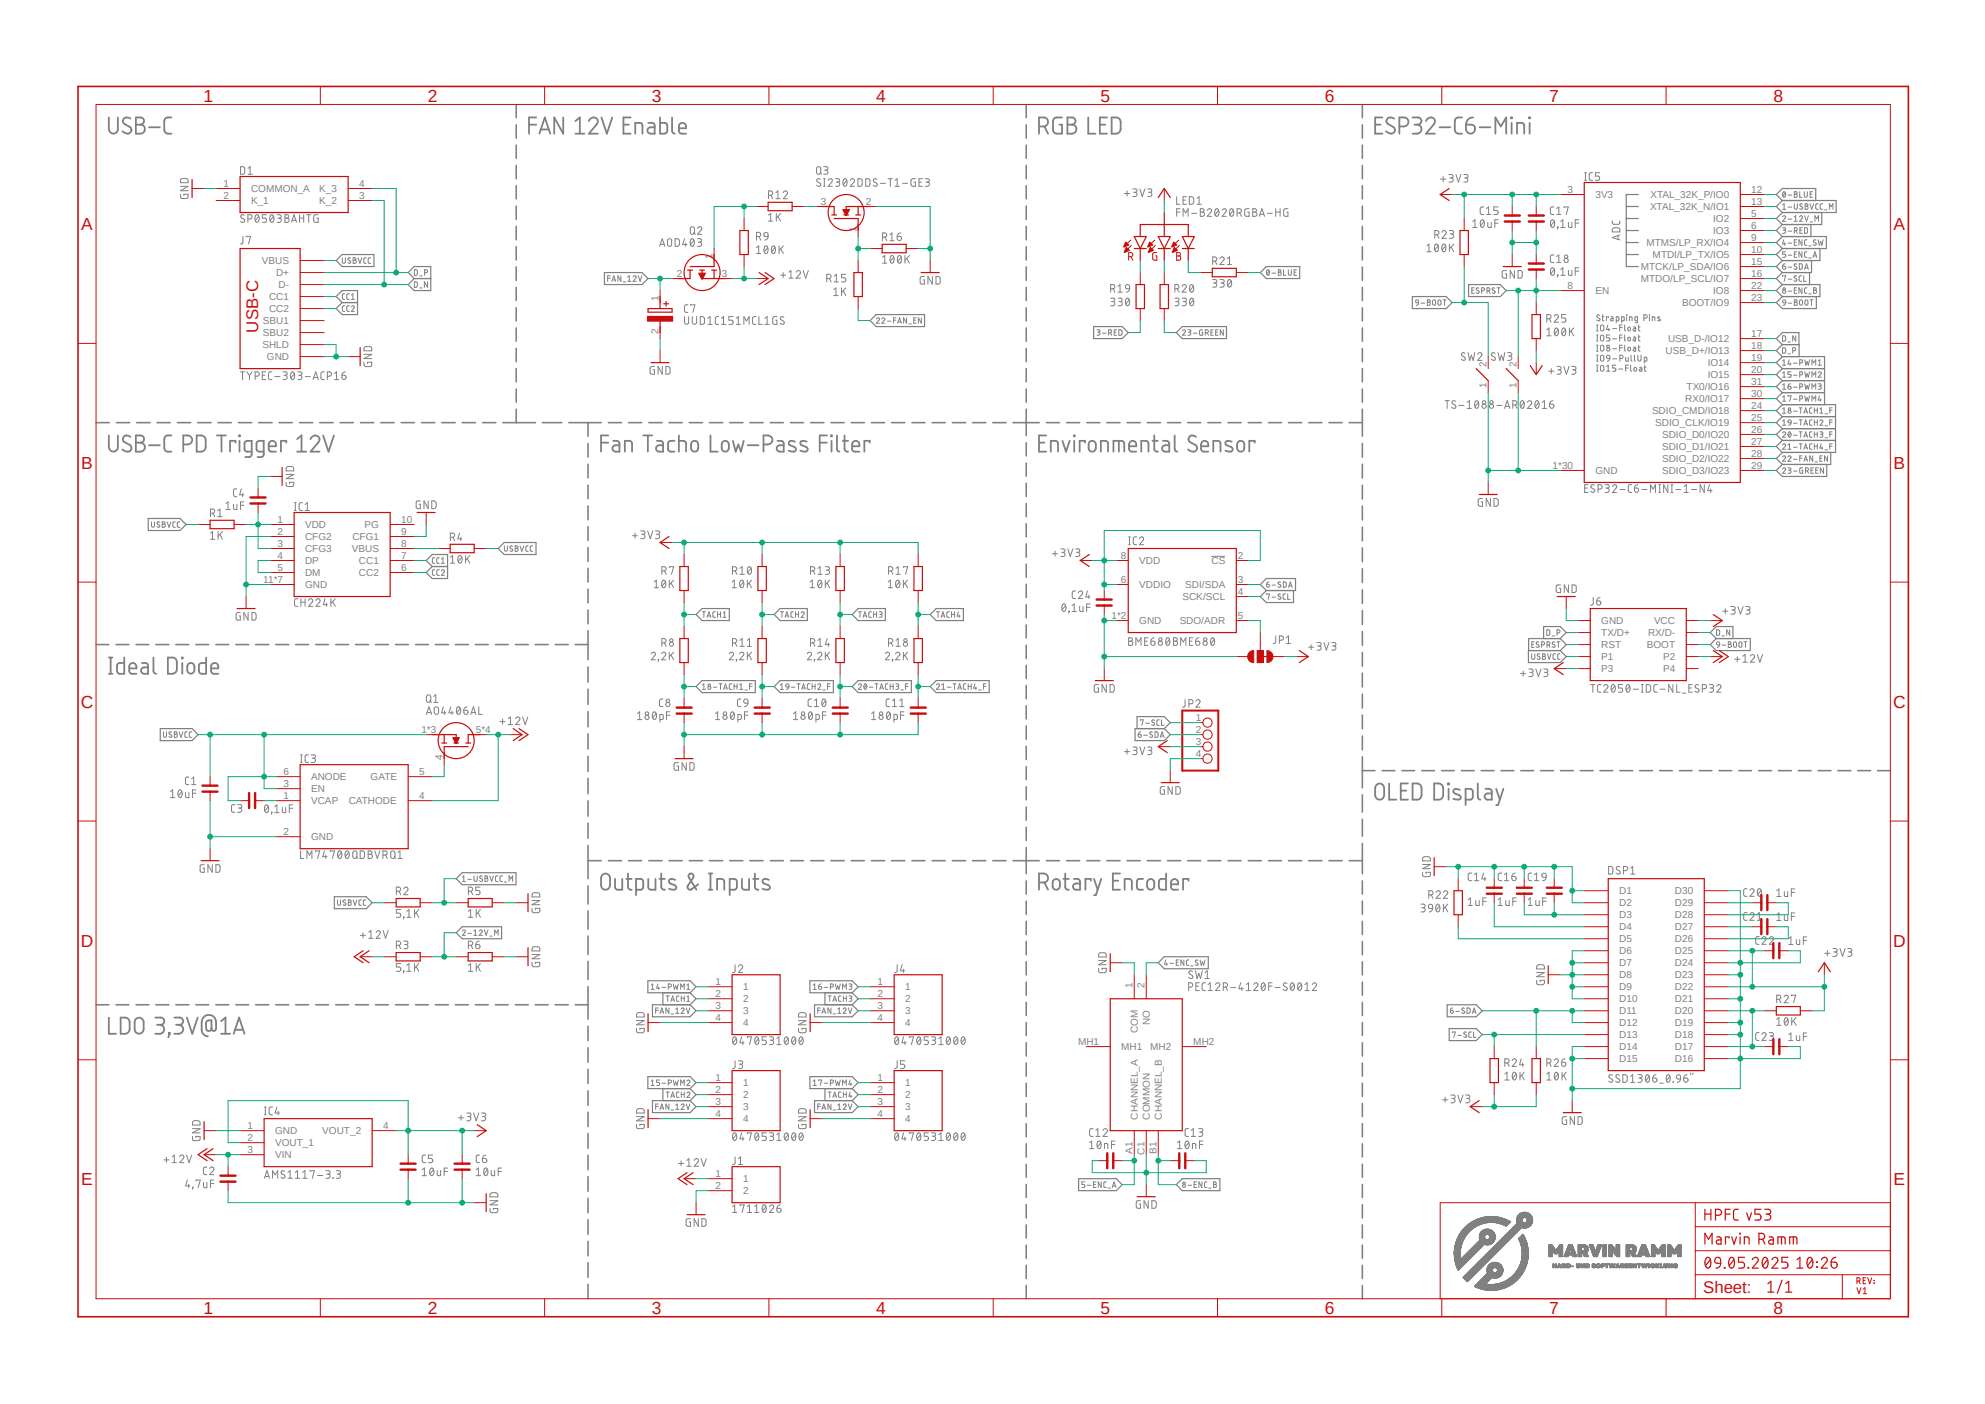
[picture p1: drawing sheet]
<svg xmlns="http://www.w3.org/2000/svg" width="420mm" height="297mm" viewBox="0 0 420 297" stroke-linecap="round" stroke-linejoin="round" font-family="sans-serif">
<defs><g id="words">
<g font-size="3.7" fill="#c90d0c">
<text x="43.1" y="21.5">1</text>
<text x="90.5" y="21.5">2</text>
<text x="137.9" y="21.5">3</text>
<text x="185.4" y="21.5">4</text>
<text x="232.8" y="21.5">5</text>
<text x="280.3" y="21.5">6</text>
<text x="327.7" y="21.5">7</text>
<text x="375.2" y="21.5">8</text>
<text x="17.2" y="48.7">A</text>
<text x="400.6" y="48.7">A</text>
<text x="17.2" y="99.2">B</text>
<text x="400.6" y="99.2">B</text>
<text x="17.1" y="149.7">C</text>
<text x="400.6" y="149.7">C</text>
<text x="17.1" y="200.3">D</text>
<text x="400.6" y="200.3">D</text>
<text x="17.2" y="250.8">E</text>
<text x="400.6" y="250.8">E</text>
<text x="43.1" y="278">1</text>
<text x="90.5" y="278">2</text>
<text x="137.9" y="278">3</text>
<text x="185.4" y="278">4</text>
<text x="232.8" y="278">5</text>
<text x="280.3" y="278">6</text>
<text x="327.7" y="278">7</text>
<text x="375.2" y="278">8</text>
</g>
<g font-size="3.6" fill="#c90d0c">
<text x="54.6" y="70.4" transform="rotate(-90 54.6 70.4)">USB-C</text>
<text x="360.3" y="273.6">Sheet:</text>
</g>
<g font-size="2.1" fill="#808080">
<text x="47.3" y="39.5">1</text>
<text x="53.1" y="40.6">COMMON_A</text>
<text x="67.6" y="40.6">K_3</text>
<text x="76" y="39.5">4</text>
<text x="331.7" y="40.8">3</text>
<text x="337.6" y="41.9">3V3</text>
<text x="349.2" y="41.9">XTAL_32K_P/IO0</text>
<text x="370.5" y="40.8">12</text>
<text x="47.3" y="42.1">2</text>
<text x="53.1" y="43.2">K_1</text>
<text x="67.6" y="43.2">K_2</text>
<text x="76" y="42.1">3</text>
<text x="173.7" y="43.3">3</text>
<text x="183.2" y="43.3">2</text>
<text x="349.1" y="44.4">XTAL_32K_N/IO1</text>
<text x="362.5" y="47">IO2</text>
<text x="370.5" y="45.8">5</text>
<text x="370.5" y="43.3">13</text>
<text x="181.2" y="49" transform="rotate(-90 181.2 49)">1</text>
<text x="348.4" y="52.1">MTMS/LP_RX/IO4</text>
<text x="362.5" y="49.5">IO3</text>
<text x="370.5" y="48.4">6</text>
<text x="370.5" y="50.9">9</text>
<text x="370.5" y="53.5">10</text>
<text x="55.4" y="55.9">VBUS</text>
<text x="58.4" y="58.4">D+</text>
<text x="143.2" y="58.5">2</text>
<text x="150.7" y="54.7" transform="rotate(-90 150.7 54.7)">1</text>
<text x="152.7" y="58.5">3</text>
<text x="347.2" y="57.1">MTCK/LP_SDA/IO6</text>
<text x="347.2" y="59.7">MTDO/LP_SCL/IO7</text>
<text x="349.7" y="54.6">MTDI/LP_TX/IO5</text>
<text x="370.5" y="56">15</text>
<text x="370.5" y="58.5">16</text>
<text x="56.9" y="63.5">CC1</text>
<text x="58.9" y="61">D-</text>
<text x="139.3" y="63.6" transform="rotate(-90 139.3 63.6)">1</text>
<text x="331.7" y="61.1">8</text>
<text x="337.6" y="62.2">EN</text>
<text x="355.9" y="64.8">BOOT/IO9</text>
<text x="362.5" y="62.2">IO8</text>
<text x="370.5" y="61.1">22</text>
<text x="370.5" y="63.6">23</text>
<text x="55.6" y="68.6">SBU1</text>
<text x="55.6" y="71.1">SBU2</text>
<text x="56.9" y="66">CC2</text>
<text x="139.3" y="70.6" transform="rotate(-90 139.3 70.6)">2</text>
<text x="370.5" y="71.2">17</text>
<text x="55.5" y="73.7">SHLD</text>
<text x="56.5" y="76.2">GND</text>
<text x="314.5" y="77.6" transform="rotate(-90 314.5 77.6)">2</text>
<text x="320.9" y="77.6" transform="rotate(-90 320.9 77.6)">2</text>
<text x="352.4" y="74.9">USB_D+/IO13</text>
<text x="352.9" y="72.4">USB_D-/IO12</text>
<text x="361.3" y="77.5">IO14</text>
<text x="370.5" y="73.8">18</text>
<text x="370.5" y="76.3">19</text>
<text x="314.5" y="82" transform="rotate(-90 314.5 82)">1</text>
<text x="320.9" y="82" transform="rotate(-90 320.9 82)">1</text>
<text x="356.8" y="82.5">TX0/IO16</text>
<text x="361.3" y="80">IO15</text>
<text x="370.5" y="78.9">20</text>
<text x="370.5" y="83.9">30</text>
<text x="370.5" y="81.4">31</text>
<text x="349.5" y="87.6">SDIO_CMD/IO18</text>
<text x="356.6" y="85.1">RX0/IO17</text>
<text x="370.5" y="86.5">24</text>
<text x="370.5" y="89">25</text>
<text x="350.2" y="90.2">SDIO_CLK/IO19</text>
<text x="351.7" y="92.7">SDIO_D0/IO20</text>
<text x="351.7" y="95.2">SDIO_D1/IO21</text>
<text x="370.5" y="91.6">26</text>
<text x="370.5" y="94.1">27</text>
<text x="328.5" y="99.2">1*30</text>
<text x="337.6" y="100.3">GND</text>
<text x="351.7" y="97.7">SDIO_D2/IO22</text>
<text x="351.7" y="100.3">SDIO_D3/IO23</text>
<text x="370.5" y="96.6">28</text>
<text x="370.5" y="99.2">29</text>
<text x="58.7" y="110.6">1</text>
<text x="58.7" y="113.2">2</text>
<text x="64.6" y="111.7">VDD</text>
<text x="77.1" y="111.7">PG</text>
<text x="84.9" y="110.6">10</text>
<text x="84.9" y="113.2">9</text>
<text x="58.7" y="115.7">3</text>
<text x="58.7" y="118.2">4</text>
<text x="64.6" y="114.3">CFG2</text>
<text x="64.6" y="116.8">CFG3</text>
<text x="64.6" y="119.3">DP</text>
<text x="74.4" y="116.8">VBUS</text>
<text x="74.5" y="114.3">CFG1</text>
<text x="75.9" y="119.3">CC1</text>
<text x="84.9" y="115.7">8</text>
<text x="84.9" y="118.2">7</text>
<text x="237.2" y="118.2">8</text>
<text x="241" y="119.3">VDD</text>
<text x="256.3" y="119.3">CS</text>
<text x="261.9" y="118.2">2</text>
<text x="55.7" y="123.3">11*7</text>
<text x="58.7" y="120.8">5</text>
<text x="64.6" y="121.9">DM</text>
<text x="64.6" y="124.4">GND</text>
<text x="75.9" y="121.9">CC2</text>
<text x="84.9" y="120.8">6</text>
<text x="237.2" y="123.3">6</text>
<text x="241" y="124.4">VDDIO</text>
<text x="250.8" y="124.4">SDI/SDA</text>
<text x="261.9" y="123.3">3</text>
<text x="261.9" y="125.9">4</text>
<text x="235.2" y="130.9">1*2</text>
<text x="250.2" y="127">SCK/SCL</text>
<text x="261.9" y="130.9">5</text>
<text x="241" y="132">GND</text>
<text x="249.6" y="132">SDO/ADR</text>
<text x="338.8" y="132">GND</text>
<text x="338.8" y="134.6">TX/D+</text>
<text x="338.8" y="137.1">RST</text>
<text x="348.4" y="137.1">BOOT</text>
<text x="348.7" y="134.6">RX/D-</text>
<text x="350" y="132">VCC</text>
<text x="338.8" y="139.7">P1</text>
<text x="338.8" y="142.2">P3</text>
<text x="351.9" y="139.7">P2</text>
<text x="351.9" y="142.2">P4</text>
<text x="89.2" y="155.1">1*3</text>
<text x="100.7" y="155.1">5*4</text>
<text x="253" y="152.5">1</text>
<text x="253" y="155.1">2</text>
<text x="93.6" y="160.7" transform="rotate(-90 93.6 160.7)">4</text>
<text x="253" y="157.6">3</text>
<text x="253" y="160.1">4</text>
<text x="60" y="166.5">3</text>
<text x="60" y="164">6</text>
<text x="65.8" y="167.6">EN</text>
<text x="65.8" y="165.1">ANODE</text>
<text x="78.4" y="165.1">GATE</text>
<text x="88.7" y="164">5</text>
<text x="60" y="169">1</text>
<text x="65.8" y="170.1">VCAP</text>
<text x="73.8" y="170.1">CATHODE</text>
<text x="88.7" y="169">4</text>
<text x="60" y="176.6">2</text>
<text x="65.8" y="177.8">GND</text>
<text x="342.6" y="189.2">D1</text>
<text x="342.6" y="191.7">D2</text>
<text x="354.4" y="191.7">D29</text>
<text x="354.4" y="189.2">D30</text>
<text x="342.6" y="194.3">D3</text>
<text x="342.6" y="196.8">D4</text>
<text x="354.4" y="196.8">D27</text>
<text x="354.4" y="194.3">D28</text>
<text x="342.6" y="199.3">D5</text>
<text x="342.6" y="201.9">D6</text>
<text x="354.4" y="201.9">D25</text>
<text x="354.4" y="199.3">D26</text>
<text x="151.4" y="208.4">1</text>
<text x="157.2" y="209.5">1</text>
<text x="185.7" y="208.4">1</text>
<text x="191.5" y="209.5">1</text>
<text x="239.6" y="208.9" transform="rotate(-90 239.6 208.9)">1</text>
<text x="242.1" y="208.9" transform="rotate(-90 242.1 208.9)">2</text>
<text x="342.6" y="204.4">D7</text>
<text x="342.6" y="207">D8</text>
<text x="342.6" y="209.5">D9</text>
<text x="354.4" y="209.5">D22</text>
<text x="354.4" y="207">D23</text>
<text x="354.4" y="204.4">D24</text>
<text x="151.4" y="210.9">2</text>
<text x="151.4" y="213.4">3</text>
<text x="151.4" y="216">4</text>
<text x="157.2" y="212">2</text>
<text x="157.2" y="214.6">3</text>
<text x="185.7" y="210.9">2</text>
<text x="185.7" y="213.4">3</text>
<text x="185.7" y="216">4</text>
<text x="191.5" y="212">2</text>
<text x="191.5" y="214.6">3</text>
<text x="342.6" y="212">D10</text>
<text x="342.6" y="214.6">D11</text>
<text x="354.4" y="214.6">D20</text>
<text x="354.4" y="212">D21</text>
<text x="157.2" y="217.1">4</text>
<text x="191.5" y="217.1">4</text>
<text x="228.1" y="221.1">MH1</text>
<text x="240.7" y="218.6" transform="rotate(-90 240.7 218.6)">COM</text>
<text x="243.3" y="216.8" transform="rotate(-90 243.3 216.8)">NO</text>
<text x="252.5" y="221.1">MH2</text>
<text x="342.6" y="217.1">D12</text>
<text x="342.6" y="219.7">D13</text>
<text x="354.4" y="219.7">D18</text>
<text x="354.4" y="217.1">D19</text>
<text x="237.2" y="222.2">MH1</text>
<text x="243.3" y="222.2">MH2</text>
<text x="342.6" y="222.2">D14</text>
<text x="342.6" y="224.7">D15</text>
<text x="354.4" y="224.7">D16</text>
<text x="354.4" y="222.2">D17</text>
<text x="151.4" y="228.7">1</text>
<text x="151.4" y="231.2">2</text>
<text x="151.4" y="233.8">3</text>
<text x="157.2" y="229.8">1</text>
<text x="157.2" y="232.3">2</text>
<text x="185.7" y="228.7">1</text>
<text x="185.7" y="231.2">2</text>
<text x="185.7" y="233.8">3</text>
<text x="191.5" y="229.8">1</text>
<text x="191.5" y="232.3">2</text>
<text x="52.4" y="238.8">1</text>
<text x="58.2" y="239.9">GND</text>
<text x="68.2" y="239.9">VOUT_2</text>
<text x="81.1" y="238.8">4</text>
<text x="151.4" y="236.3">4</text>
<text x="157.2" y="234.9">3</text>
<text x="157.2" y="237.4">4</text>
<text x="185.7" y="236.3">4</text>
<text x="191.5" y="234.9">3</text>
<text x="191.5" y="237.4">4</text>
<text x="240.7" y="236.9" transform="rotate(-90 240.7 236.9)">CHANNEL_A</text>
<text x="243.3" y="236.9" transform="rotate(-90 243.3 236.9)">COMMON</text>
<text x="245.8" y="236.9" transform="rotate(-90 245.8 236.9)">CHANNEL_B</text>
<text x="52.4" y="241.4">2</text>
<text x="52.4" y="243.9">3</text>
<text x="58.2" y="242.5">VOUT_1</text>
<text x="58.2" y="245">VIN</text>
<text x="239.6" y="244.1" transform="rotate(-90 239.6 244.1)">A1</text>
<text x="242.1" y="244.3" transform="rotate(-90 242.1 244.3)">C1</text>
<text x="244.7" y="244.1" transform="rotate(-90 244.7 244.1)">B1</text>
<text x="151.4" y="249">1</text>
<text x="151.4" y="251.5">2</text>
<text x="157.2" y="250.1">1</text>
<text x="157.2" y="252.6">2</text>
</g>
</g></defs>
<path d="M16 17.9l388.2 261.2M404.2 17.9l-388.2 261.2" fill="none" stroke="#fff" stroke-width=".21"/>
<g fill="none" stroke="#808080" stroke-width=".21">
<path d="M38.2 39.4h1.6l-1.6 .9h1.6M38.2 38a1.3 1.3 0 0 1 1.4-.2l.2 .2v.7h-1.6zM50.9 35.3h.7a1.3 1.3 0 0 1 .1 1.4l-.1 .1-.7 .1zM52.5 36.9h.9M52.5 35.6l.4-.3v1.6M172.8 35.5a.46 .46 0 0 1 .5-.2 .46 .46 0 0 1 .4 .4v.7a.45 .45 0 0 1-.5 .5 .45 .45 0 0 1-.4-.5zM173.5 36.5l.4 .4M173.6 37.9l-.2-.1a.38 .38 0 0 0-.5 .1 .38 .38 0 0 0 .1 .6l.5 .2a.37 .37 0 0 1 .1 .4 .37 .37 0 0 1-.3 .3l-.5-.2M174.2 39.4h.4M174.2 37.8h.4M174.3 35.3h.7a.37 .37 0 0 1 .2 .4 .37 .37 0 0 1-.4 .3h-.3M174.4 37.8v1.6"/>
<path d="M174.8 36h.2a.46 .46 0 0 1 .2 .5 .46 .46 0 0 1-.4 .4h-.5M175.2 38.1a.44 .44 0 0 1 .7-.3 .44 .44 0 0 1 .1 .7l-.8 .9h.9M176.8 37.8h.7a.37 .37 0 0 1 .2 .4 .37 .37 0 0 1-.4 .3h-.3M177.2 38.5a.45 .45 0 0 1 .5 .5 .45 .45 0 0 1-.5 .4h-.4M178.6 37.8h.2a.93 .93 0 0 1 0 1.6 .98 .98 0 0 1-.2-1.6zM179.2 38.1l-.8 1M179.9 38.1a.44 .44 0 0 1 .7-.3 .44 .44 0 0 1 .1 .7l-.8 .9h.9M181.5 37.8h.7a1.3 1.3 0 0 1 .2 1.4l-.2 .2h-.7zM183.2 37.8h.7a1.3 1.3 0 0 1 .1 1.4l-.1 .2h-.7zM185.5 37.9l-.1-.1a.38 .38 0 0 0-.6 .1 .38 .38 0 0 0 .2 .6l.5 .2a.37 .37 0 0 1 .1 .4 .37 .37 0 0 1-.3 .3l-.6-.2M186.3 38.8h1.1M187.9 37.8h.9"/>
<path d="M188.4 37.8v1.6M189.4 39.4h.9M189.4 38.1l.4-.3v1.6M191 38.8h1M193.7 37.8h-.7l-.3 .3v1l.3 .3h.7v-.9h-.3M194.4 38.5h.6M195.2 37.8h-.8v1.6h.8M195.7 37.8h.8a.37 .37 0 0 1 .1 .5 .37 .37 0 0 1-.3 .2h-.4M196.2 38.5a.45 .45 0 0 1 .4 .5 .45 .45 0 0 1-.4 .4h-.5M239.7 40h.7a.37 .37 0 0 1 .2 .4 .37 .37 0 0 1-.4 .3h-.3M241.2 40l.5 1.6 .5-1.6M242.8 40h.7a.37 .37 0 0 1 .2 .4 .37 .37 0 0 1-.4 .3h-.3"/>
<path d="M304.8 37.9h1.1M305.4 37.3v1.1M306.6 36.9l.7 .1a.37 .37 0 0 1 .2 .4 .37 .37 0 0 1-.4 .2h-.4M307 37.6a.45 .45 0 0 1 .5 .5 .45 .45 0 0 1-.5 .4h-.4M308.1 36.9l.5 1.6 .5-1.6M309.7 36.9l.7 .1a.37 .37 0 0 1 .2 .4 .37 .37 0 0 1-.4 .2h-.3M310.1 37.6a.46 .46 0 0 1 .5 .4 .46 .46 0 0 1-.2 .5h-.7M335.3 38.1h.4M335.3 36.5h.4M335.4 36.5v1.6M337 36.5l-.6 .1-.1 .3v1.1l.7 .1M338.5 36.5h-.9v.8h.5a.46 .46 0 0 1 .4 .4 .46 .46 0 0 1-.4 .4h-.5"/>
<path d="M38.2 41.1l.2 .9h1.1l.3-.2v-.7h-.9v.3M51.4 50v1.2a.38 .38 0 0 1-.5 .4M51.7 45.6l-.2-.2a.39 .39 0 0 0-.5 .2 .39 .39 0 0 0 .1 .5l.5 .3a.37 .37 0 0 1 .2 .4 .37 .37 0 0 1-.4 .2l-.5-.2M52.1 50.2v-.2h.9l-.4 1.6M52.5 46.3h.6a.46 .46 0 0 0 .2-.5 .46 .46 0 0 0-.4-.4h-.4v1.6M54.2 45.5l.2-.1a.93 .93 0 0 1 0 1.6 1.02 1.02 0 0 1-.2-1.5zM54.7 45.8l-.7 .9M56.4 45.4h-.9v.7h.5a.46 .46 0 0 1 .4 .5 .46 .46 0 0 1-.4 .4h-.5M57.3 45.5l.2-.1a.98 .98 0 0 1 0 1.6 1.02 1.02 0 0 1-.2-1.5zM57.9 45.8l-.8 .9M58.6 45.4h.6a.36 .36 0 0 1 .3 .4 .36 .36 0 0 1-.3 .3h-.4M59.1 46.1l.2 .1a.46 .46 0 0 1 .2 .5 .46 .46 0 0 1-.4 .3h-.5"/>
<path d="M60.3 45.4l.6 .1a.37 .37 0 0 1 .2 .4 .37 .37 0 0 1-.4 .2 .45 .45 0 0 1 .5 .5 .45 .45 0 0 1-.5 .4h-.4zM60.3 46.1h.4M61.7 47l.5-1.6 .5 1.6M61.8 46.6h.8M63.4 46.1h.9M63.4 45.4v1.6M64.3 45.4v1.6M64.9 45.4h.9M65.3 45.4v1.6M67.3 45.4l-.9 .2v1.1l.2 .3h.7v-.9h-.3M72.4 54.5v.9a.32 .32 0 0 0 .3 .3 .32 .32 0 0 0 .4-.3v-.9M74.2 54.6l-.3-.1-.3 .2v.2l.6 .4v.3l-.2 .1-.4-.2"/>
<path d="M74.7 54.5l.6 .2-.1 .3h-.1a.34 .34 0 0 1 .3 .4 .34 .34 0 0 1-.3 .3h-.4zM74.7 55h.4M75.7 54.5l.5 1.2 .3-1.2M77.5 54.5h-.3l-.2 .3v.8l.5 .1M78.4 54.5l-.4 .1-.1 .2v.8l.5 .1M87.7 57.1l.6 .1v.7l-.2 .3-.4 .1zM87.7 59.6l.6 .2v.7l-.2 .2-.4 .1zM88.8 58.4h.5M89.8 57.7h.3a.32 .32 0 0 0 .4-.3 .32 .32 0 0 0-.4-.3h-.3v1.2M90.5 59.6v1.2l-.7-1.2v1.2M128.6 58.8h.5M129.1 58.3h-.5v1.2"/>
<path d="M129.5 59.5l.4-1.2 .4 1.2M129.6 59.2h.5M131.4 58.3v1.2l-.7-1.2v1.2M131.9 59.6h.5M132.8 59.5h.7M132.8 58.6l.3-.3v1.2M133.9 58.6l.4-.3 .3 .2v.3l-.7 .7h.7M135 58.3l.4 1.2 .4-1.2M139.6 52.1l.5-1.6 .6 1.6M139.7 51.7h.8M141.3 50.7a.46 .46 0 0 1 .5-.2 .46 .46 0 0 1 .3 .4v.7a.45 .45 0 0 1-.4 .5 .45 .45 0 0 1-.5-.5zM142.8 50.5h.7l.2 .2 .1 .9-.3 .5h-.7z"/>
<path d="M144.8 50.5l-.4 1.2h1M145.1 51.4v.7M146.1 48.2a.46 .46 0 0 1 .5-.2 .46 .46 0 0 1 .3 .4v.7a.45 .45 0 0 1-.4 .5 .45 .45 0 0 1-.5-.5zM146.3 50.5h.2a.93 .93 0 0 1 0 1.6 1.02 1.02 0 0 1-.2-1.6zM146.8 49.2l.4 .4M146.8 50.8l-.7 .9M147.6 50.5h.5a.36 .36 0 0 1 .4 .4 .36 .36 0 0 1-.4 .3h-.4M147.6 48.3a.45 .45 0 0 1 .6-.3 .45 .45 0 0 1 .1 .7l-.7 .9h.9M148 51.2l.3 .1a.46 .46 0 0 1 .1 .5 .46 .46 0 0 1-.4 .3h-.4M160.1 50h.6a.46 .46 0 0 0 .2-.5 .46 .46 0 0 0-.4-.4h-.4v1.7M160.1 52.4l.4-.4v1.6M160.1 53.6h.9"/>
<path d="M160.6 50l.4 .8M161.7 49.4a.46 .46 0 0 1 .5-.2 .46 .46 0 0 1 .3 .4v.4h-.7l-.2-.3zM161.9 52.1l.2-.1a.98 .98 0 0 1 0 1.6 1.02 1.02 0 0 1-.2-1.5zM162.4 52.4l-.7 .9M162.5 50a.72 .72 0 0 1-.7 .8M162.6 41.3h.5a.47 .47 0 0 0 .4-.4 .47 .47 0 0 0-.4-.5h-.5v1.6M162.6 45.5l.5-.3v1.6M162.6 46.8h.9M163.2 41.3l.3 .7M163.4 52.1l.3-.1a.98 .98 0 0 1 0 1.6 1.02 1.02 0 0 1-.3-1.5zM164 52.4l-.7 .9M164.2 40.8l.4-.4v1.6"/>
<path d="M164.2 42h.9M164.3 45.2v1.6M164.6 45.8l.5 1M164.8 52v1.6M165.1 58.2h1.1M165.1 45.2l-.8 .9M165.2 52.7l.5 .9M165.7 57.7v1.1M165.7 40.8a.44 .44 0 0 1 .7-.4 .44 .44 0 0 1 .1 .7l-.8 .9h.9M165.7 52l-.9 1M166.9 58.8h.9M166.9 57.6l.4-.4v1.6"/>
<path d="M168.4 57.6a.46 .46 0 0 1 .7-.4 .46 .46 0 0 1 .1 .8l-.8 .8h1M169.9 57.2l.6 1.6 .5-1.6M174.9 58.9h.5a.45 .45 0 0 0 .4-.3 .45 .45 0 0 0-.2-.5l-.7-.1v1.6M175.5 58.9l.4 .7M176.5 58.4l.5-.4v1.6M176.5 59.6h.9M178.9 58h-.8v.8h.5a.46 .46 0 0 1 .3 .4 .46 .46 0 0 1-.3 .4h-.5M186.7 50.2l.7-.1a.46 .46 0 0 0 .2-.5 .46 .46 0 0 0-.4-.3h-.5v1.6M186.7 54.4l.5-.3v1.6M186.7 55.7h.9M187.3 50.2l.3 .7M188.3 49.7l.4-.4v1.6"/>
<path d="M188.3 50.9h.9M188.6 54.1h.1a.93 .93 0 0 1 0 1.6 1.06 1.06 0 0 1-.1-1.6zM189.1 54.4l-.7 .9M189.8 50h.6a.46 .46 0 0 1 .3 .5 .46 .46 0 0 1-.4 .4 .46 .46 0 0 1-.5-.4zM190.1 54.1h.2a.93 .93 0 0 1 0 1.6 1.06 1.06 0 0 1-.2-1.6zM190.6 49.3a.72 .72 0 0 0-.8 .7M190.7 54.4l-.8 .9M191.5 54.1v1.6M191.9 54.7l.5 1M192.4 54.1l-.9 .9M195.6 58.5l-.9 .2v1l.2 .4h.7v-.9h-.3M197.3 58.5v1.6l-1-1.6v1.6"/>
<path d="M198 58.5h.7a1.3 1.3 0 0 1 .2 1.4l-.2 .2h-.7zM237.9 40.9h1.1M238.5 40.4v1.1M240.1 40.7a.45 .45 0 0 1 .5 .4 .45 .45 0 0 1-.5 .5h-.4M243.2 40.7a.45 .45 0 0 1 .5 .4 .45 .45 0 0 1-.5 .5h-.4M249 41.6v1.6h.7M249 44.9h.7M249.7 44.2h-.7v1.6M250.3 45.8v-1.6l.6 .8 .5-.8v1.6M250.3 42.3h.5M251 41.6h-.7v1.6h.7M251.6 41.6l.7 .1 .2 .1 .1 1-.3 .4h-.7z"/>
<path d="M252.1 45.1h1.1M253.3 43.2h.9M253.3 42l.4-.4v1.6M254 44.2h.4a.36 .36 0 0 1 .4 .3 .36 .36 0 0 1-.4 .4h.2a.46 .46 0 0 1 .2 .5 .46 .46 0 0 1-.4 .4h-.4zM254 44.9h.4M255.4 44.5a.45 .45 0 0 1 .7-.3 .45 .45 0 0 1 .1 .7l-.8 .9h1M256.6 59.1l.7 .1a.34 .34 0 0 1 0 .6l-.5 .1M256.6 55.2h.4a.44 .44 0 0 0 .4-.3 .44 .44 0 0 0-.1-.5h-.7v1.6M257 59.9a.46 .46 0 0 1 .4 .3 .46 .46 0 0 1-.1 .5h-.7M257.1 55.2l.4 .8M257.3 44.2h.2a.93 .93 0 0 1 0 1.6 1.02 1.02 0 0 1-.2-1.6zM257.8 44.5l-.7 .9"/>
<path d="M258.1 59.1l.9 .2a.38 .38 0 0 1-.3 .6h-.4M258.1 54.7a.45 .45 0 0 1 .6-.4 .45 .45 0 0 1 .2 .8l-.8 .9h.9M258.6 44.5a.45 .45 0 0 1 .6-.3 .45 .45 0 0 1 .1 .7l-.7 .9h.9M258.6 59.9a.45 .45 0 0 1 .4 .3 .45 .45 0 0 1-.2 .5h-.7M259.7 56h.9M259.7 54.7l.4-.3v1.6M259.9 59.2l.2-.1a.93 .93 0 0 1 0 1.6 1.02 1.02 0 0 1-.2-1.5zM260.4 44.2h.2a.98 .98 0 0 1 0 1.6 1.02 1.02 0 0 1-.2-1.6zM260.5 59.5l-.7 .9M260.9 44.5l-.7 .9M261.7 45h.5a.45 .45 0 0 0 .4-.3 .45 .45 0 0 0-.2-.5h-.7v1.6M262.3 45l.4 .8"/>
<path d="M264.3 44.2l-.9 .1v1.1l.2 .3 .7 .1v-.9h-.3M265 44.2h.5a.36 .36 0 0 1 .4 .3 .36 .36 0 0 1-.4 .4 .45 .45 0 0 1 .5 .3 .45 .45 0 0 1-.3 .5l-.7 .1zM265 44.9h.5M266.4 45.8l.6-1.6 .5 1.6M266.6 45.3h.8M268.1 57.1a.6 .6 0 0 1 .6 .5 .6 .6 0 0 1-.4 .7l-.3-.4zM268.1 45.1h1.1M268.6 57.3l-.6 .7M269.1 57.8h.8M269.9 44.9h.9M269.9 44.2v1.6M270.5 57.1l.5 .1-.1 .3-.1 .1a.34 .34 0 0 1 .3 .3 .34 .34 0 0 1-.3 .4h-.3z"/>
<path d="M270.5 57.6h.3M270.8 44.2v1.6M271.6 57.1v1.2h.5M272.5 44.2h-.6l-.2 .1-.1 1.1 .2 .3 .7 .1v-.9h-.3M272.6 57.1v.8a.32 .32 0 0 0 .3 .4 .32 .32 0 0 0 .3-.4v-.8M273.8 57.6h.4M274.3 57.1h-.5v1.2h.5M301.9 52l.4-.4v1.7M301.9 53.3h.9M303.6 49.7h.4a.45 .45 0 0 0 .4-.3 .45 .45 0 0 0 0-.4l-.8-.2v1.6M303.7 51.7l.2-.1a.93 .93 0 0 1 0 1.7 1.06 1.06 0 0 1-.2-1.6zM304.1 49.7l.4 .7"/>
<path d="M304.3 52l-.7 .9M305.1 49.1a.46 .46 0 0 1 .6-.3 .46 .46 0 0 1 .2 .7l-.8 .9h.9M305.3 51.7l.2-.1a.93 .93 0 0 1 0 1.7 .98 .98 0 0 1-.2-1.6zM305.9 52l-.8 .9M306.7 48.8h.7l.2 .3-.2 .3-.5 .1M306.7 51.6v1.7M307 52.3l.6 1M307.1 49.5a.47 .47 0 0 1 .5 .5 .47 .47 0 0 1-.5 .4h-.4M307.6 51.6l-.9 1M311.6 46.9l.5-.4v1.6M311.6 48.1h.9M313.4 46.6l.2-.1a1.02 1.02 0 0 1 0 1.6 1.04 1.04 0 0 1-.2-1.5z"/>
<path d="M313.9 43.8h-.5l-.2 .3 .1 1.1 .6 .2M314 46.9l-.7 .9M314.5 45.4h.9M314.5 44.1l.5-.3v1.6M314.8 47v.8l.2 .3h.5v-1.1M316.3 47.2h.7M317 43.8h-.9v.7h.7l.2 .3-.2 .5-.7 .1M317 46.5h-.7v1.6M318.8 57.2l-.9 .2-.1 1.1 .3 .3h.7v-.8h-.3M320.4 57.2v1.6l-.9-1.6v1.6M321.2 57.2l.7 .1a1.3 1.3 0 0 1 .1 1.3l-.1 .2h-.7zM328.2 46.7l.3-.2a1.02 1.02 0 0 1 0 1.6 1.08 1.08 0 0 1-.3-1.4z"/>
<path d="M328.2 56.9l.3-.3a.98 .98 0 0 1 0 1.7 1.01 1.01 0 0 1-.3-1.4zM328.8 43.8h-.6l-.2 .3 .1 1.1 .7 .2M328.8 53.9l-.6 .1-.2 .3 .1 1.1 .7 .1M328.8 46.9l-.7 .9M328.8 57l-.7 .9M329.4 45.4h.8M329.4 44.1l.4-.3v1.6M329.4 54.3l.4-.4v1.6M329.4 55.5h.8M329.5 48l.1 .1zM329.5 58.2l.1 .1zM329.6 48.1l-.1 .4"/>
<path d="M329.6 58.3l-.1 .3M330.2 48.1h.9M330.2 46.9l.5-.4v1.6M330.2 57l.5-.4v1.7M330.2 58.3h.9M330.9 43.9v-.1h.9l-.4 1.6M331.9 47v1l.2 .1h.5v-1.1M331.9 57.2v.9l.1 .2h.6v-1.1M333.3 47.2h.8M333.3 57.4h.8M334.1 46.5h-.8v1.6M334.1 56.6h-.8v1.7"/>
<path d="M341.1 46.7l.1 .6 .3 .2 1.1-.1 .1-.7M341.2 48.4l.4-.2 .9 .1 .2 .1v.7h-1.6zM342.3 49.8v.8M342.7 49.7l-1.6 .5 1.6 .6M377.1 56.3h.4a.34 .34 0 0 1 .3 .4 .34 .34 0 0 1-.3 .3 .34 .34 0 0 1-.4-.4zM377.1 45.9l.4-.3 .3 .2v.3l-.7 .7h.7M377.1 48.2l.7 .1-.1 .3-.4 .1M377.1 58.5v-.2h.7l-.3 1.2M377.1 43.3l.4-.2v1.2M377.1 44.3h.7M377.4 40.6a.56 .56 0 0 1 .4 .5 .56 .56 0 0 1-.4 .6l-.3-.6zM377.4 50.7l-.3 .9h.7"/>
<path d="M377.5 48.7a.34 .34 0 0 1 .3 .3 .34 .34 0 0 1-.3 .4h-.4M377.6 51.4v.5M377.7 55.8l-.3 .1-.3 .4M377.7 40.8l-.5 .7M377.8 53.3h-.7v.5h.6l.1 .2-.1 .4h-.6M378.3 46.4h.8M378.3 43.8h.8M378.3 54h.8M378.3 51.4h.8M378.3 56.5h.8M378.3 59.1h.8M378.3 48.9h.8"/>
<path d="M378.3 41.3h.8M379.6 45.9l.3-.3v1.2M379.6 46.8h.6M379.6 43.1v.8a.32 .32 0 0 0 .4 .4 .32 .32 0 0 0 .3-.4v-.8M379.6 40.6l.6 .1-.2 .4 .2 .1v.5h-.6zM379.6 51.2h.4M379.6 53.8h.4M379.6 48.8h.4M379.6 41.1h.4M380 48.8h.1a.31 .31 0 0 0 .2-.4 .31 .31 0 0 0-.3-.2h-.4v1.2M380 48.8l.3 .6M380.2 55.9l-.3-.1-.3 .2 .6 .6v.3l-.3 .1-.3-.2"/>
<path d="M380.2 58.4l-.3-.1-.3 .3 .6 .5v.3l-.3 .1-.3-.1M380.2 53.3h-.6v1.1h.6M380.2 50.7h-.6v1.2h.6M380.7 55.8l.6 .2v.6l-.1 .3-.5 .1zM380.7 45.9a.32 .32 0 0 1 .5-.3 .32 .32 0 0 1 .1 .5l-.6 .7h.7M380.8 40.6v1.1h.5M380.8 48.7h.4M381.2 58.3h-.3l-.2 .3v.8l.5 .1M381.3 50.7v1.2l-.7-1.2v1.2M381.3 53.3v1.1l-.7-1.1v1.1M381.3 48.2h-.5v1.2h.5M381.4 43.2l-.3-.1-.3 .1v.3l.6 .4v.3l-.2 .1-.4-.2"/>
<path d="M381.6 58.3v1.2h.6M381.8 40.6v.8a.32 .32 0 0 0 .3 .3 .32 .32 0 0 0 .3-.3v-.8M381.8 48.2l.6 .1-.1 1-.5 .1zM381.8 57l.4-1.2 .4 1.2M381.8 45.6l.4 1.2 .4-1.2M381.9 43.1l.6 .2-.2 .3 .2 .2-.1 .4-.5 .1zM381.9 56.7h.6M381.9 43.6h.4M382.3 50.7l-.4 .1-.1 .2v.8l.5 .1M382.3 53.3h-.4l-.1 .2v.8l.5 .1M382.7 52h.5M382.7 54.6h.5"/>
<path d="M382.9 43.1l.4 1.2 .5-1.2M383 46.9h.5M383 41.1h.4M383.5 40.6h-.5v1.1h.5M383.6 54.4l.4-1.1 .4 1.1M383.7 54.1h.6M384 46.8v-1.2l.4 .7 .4-.7v1.2M384.2 50.8l-.3-.1-.2 .3 .1 .2 .5 .3v.3l-.3 .1-.4-.2M384.7 43.1l-.4 .1-.1 .1v.9l.5 .1M384.7 50.7l.2 1.2 .3-.8 .3 .8 .2-1.2M385.7 43.1h-.3l-.3 .2v.9l.6 .1M386 44.4h.5"/>
<path d="M387.1 44.3v-1.2l.3 .6 .4-.6v1.2M50.9 78.7h.9M51.3 78.7v1.6M52.2 78.7l.6 .8M52.8 79.5v.8M53.3 78.7l-.5 .8M54 79.6h.4a.47 .47 0 0 0 .5-.5 .47 .47 0 0 0-.5-.4h-.4v1.6M55.5 79.4h.5M56.2 78.7h-.7v1.6h.7M57.5 78.7h-.5l-.2 .3 .1 1.1 .6 .2M58.1 79.7h1.1M59.9 78.7h.7a.34 .34 0 0 1 0 .6l-.5 .1"/>
<path d="M60.3 79.4a.47 .47 0 0 1 .5 .4 .47 .47 0 0 1-.5 .5h-.4M61.7 78.7h.2a.96 .96 0 0 1 0 1.6l-.3-.2a1.13 1.13 0 0 1 .1-1.4zM62.3 79l-.7 .9M63 78.7h.5a.38 .38 0 0 1 .4 .5l-.7 .2M63.5 79.4a.47 .47 0 0 1 .4 .4 .47 .47 0 0 1-.4 .5h-.5M64.6 79.7h1.1M66.4 79.9h.8M68.6 78.7h-.5l-.2 .3v1.1l.7 .2M69.3 79.6h.4a.47 .47 0 0 0 .5-.5 .47 .47 0 0 0-.5-.4h-.4v1.6M70.8 79l.4-.3v1.6M72.3 79.4h.6a.44 .44 0 0 1 .3 .4 .44 .44 0 0 1-.4 .4 .44 .44 0 0 1-.5-.4zM72.9 62.1l-.4 .1-.1 .2 .1 .8 .4 .1"/>
<path d="M72.9 64.7l-.4 .1-.1 .1 .1 .8 .4 .2M73.1 78.7a.72 .72 0 0 0-.8 .7M73.9 62.1l-.5 .1v.2v.8l.5 .1M73.9 64.7l-.5 .1v.1v.8l.5 .2M74.3 64.9a.32 .32 0 0 1 .5-.2 .32 .32 0 0 1 .1 .5l-.6 .7h.7M74.3 63.3h.7M74.3 62.4l.4-.3v1.2M77 76.6v.6l.2 .3 1.1 .1 .3-.3 .1-.7h-.9v.3M77 75h1.7l-1.7 .9h1.7M77.3 73.4a1.26 1.26 0 0 1 1.3 .1l.1 .7h-1.7v-.5zM88.8 60.9h.5M138.5 77.5h-.6l-.3 .2-.1 1.1 .3 .3 .7 .1v-1h-.3"/>
<path d="M140.1 77.5v1.7l-.9-1.7v1.7M140.9 77.5l.7 .1a1.26 1.26 0 0 1 .1 1.3l-.3 .3h-.5zM144.8 67v1.2l.2 .3a.44 .44 0 0 0 .7-.3v-1.2M145.5 64.5h-.5l-.2 .3 .1 1.1 .6 .2M146.1 64.6v-.1h.9l-.4 1.6M146.5 67v1.2a.47 .47 0 0 0 .4 .4 .47 .47 0 0 0 .5-.4v-1.2M148.2 67l.6 .1a1.3 1.3 0 0 1 .2 1.3l-.4 .2h-.4zM149.8 68.6h.9M149.8 67.4l.4-.4v1.6M152.1 67l-.6 .1-.2 .3 .1 1.1 .7 .1M152.7 68.6h.8M152.7 67.4l.4-.4v1.6"/>
<path d="M155.1 67h-.9v.7h.5a.45 .45 0 0 1 .4 .5 .45 .45 0 0 1-.4 .4h-.5M155.8 68.6h.9M155.8 67.4l.4-.4v1.6M157.4 68.6v-1.6l.5 .9 .6-.9v1.6M159.9 67l-.5 .1-.2 .3 .1 1.1 .6 .1M160.6 67v1.6h.7M161.8 68.6h1M161.8 67.4l.5-.4v1.6M164.4 67h-.6l-.3 .2v1l.2 .4h.7v-.9h-.3M165.9 67.1l-.2-.1a.37 .37 0 0 0-.5 .2 .37 .37 0 0 0 .1 .4l.5 .3a.37 .37 0 0 1 .1 .5 .37 .37 0 0 1-.3 .2l-.5-.2M176.4 61.3l.5-.4v1.6M176.4 62.5h.9"/>
<path d="M178.1 60.9v1.6M178.4 61.5l.5 1M178.9 60.9l-.8 1M185.4 67.5l.4-.3 .3 .2v.2l-.7 .8h.7M186.6 67.5l.3-.3 .3 .2v.2l-.6 .8h.6M187.7 67.9h.8M189.1 67.7h.5M189.6 67.2h-.5v1.2M189.9 68.4l.4-1.2 .4 1.2M190 68.1h.6M191.8 67.2v1.2l-.6-1.2v1.2M192.3 68.5h.5"/>
<path d="M193.3 67.7h.4M193.8 67.2h-.5v1.2h.5M194.9 67.2v1.2l-.6-1.2v1.2M232.1 69.8l.6 .1-.1 .3-.4 .1M232.4 70.3a.32 .32 0 0 1 .3 .3 .32 .32 0 0 1-.3 .3h-.3M233.3 70.5h.7M234.6 70.4h.5l.1-.3-.1-.3h-.5v1.1M234.9 70.4l.3 .5M235 63.1h.5a.36 .36 0 0 1 .4 .3 .36 .36 0 0 1-.4 .4h-.3M235 61.1l.7-.1a.46 .46 0 0 0 .2-.5 .46 .46 0 0 0-.4-.3h-.5v1.6M235.5 63.8h.2a.46 .46 0 0 1 .2 .5 .46 .46 0 0 1-.4 .4h-.5M235.5 61.1l.4 .7"/>
<path d="M235.8 70.3h.3M236.3 69.8h-.5v1.1h.5M236.6 63.1h.5a.36 .36 0 0 1 .3 .3 .36 .36 0 0 1-.3 .4h-.4M236.6 60.6l.4-.4v1.6M236.6 61.8h.8M236.7 69.8l.7 .1v.7l-.2 .3h-.5zM237 63.8a.45 .45 0 0 1 .4 .2 .45 .45 0 0 1 0 .5l-.8 .2M238.2 60.4a.46 .46 0 0 1 .5-.2 .46 .46 0 0 1 .3 .5v.4l-.7-.1-.2-.3zM238.4 63.1h.1a.93 .93 0 0 1 0 1.6 .98 .98 0 0 1-.1-1.6zM238.9 63.4l-.7 .9M239 61.1a.72 .72 0 0 1-.7 .7M248.6 63.1h.7a.34 .34 0 0 1 0 .6l-.5 .1"/>
<path d="M248.6 61.1h.4a.46 .46 0 0 0 .4-.3 .46 .46 0 0 0-.1-.6h-.7v1.6M249 63.8a.44 .44 0 0 1 .4 .3 .44 .44 0 0 1-.1 .5l-.7 .1M249.1 61.1l.4 .7M250.1 63.1h.8a.34 .34 0 0 1 0 .6l-.6 .1M250.1 60.6a.45 .45 0 0 1 .6-.4 .45 .45 0 0 1 .2 .7l-.8 .9h.9M250.2 70a.32 .32 0 0 1 .4-.2 .32 .32 0 0 1 .1 .5l-.5 .6h.6M250.6 63.8a.44 .44 0 0 1 .4 .7l-.4 .2h-.5M251.3 69.8l.7 .1-.1 .3-.4 .1M251.7 70.3h.1a.31 .31 0 0 1 .2 .4 .31 .31 0 0 1-.3 .2h-.4M251.9 63.1h.2a.93 .93 0 0 1 0 1.6 1.02 1.02 0 0 1-.2-1.6zM251.9 60.3l.2-.1a.98 .98 0 0 1 0 1.6 .98 .98 0 0 1-.2-1.5zM252.5 60.6l-.7 .9"/>
<path d="M252.5 70.5h.8M252.5 63.4l-.7 .9M254.5 69.8h-.4l-.3 .2 .1 .9h.6v-.6h-.2M255 70.4h.4a.32 .32 0 0 0 .3-.3 .32 .32 0 0 0-.3-.3h-.4v1.1M255.4 70.4l.3 .5M256.2 70.3h.4M256.7 69.8h-.5v1.1h.5M257.2 70.3h.4M257.7 69.8h-.5v1.1h.5M258.8 69.8v1.1l-.6-1.1v1.1M299.7 63.5h.3l.1 .6-.5-.2zM300.1 64.1a.51 .51 0 0 1-.5 .5"/>
<path d="M300.7 64.1h.8M302 63.4l.6 .2-.3 .3 .3 .2v.3l-.3 .2h-.3zM302 63.9h.3M303.3 63.5a.32 .32 0 0 1 .4 .3v.6l-.3 .2-.3-.3zM304.3 63.6a.31 .31 0 0 1 .4-.2 .31 .31 0 0 1 .2 .4l-.1 .6-.3 .2-.2-.2zM305.3 63.4h.6M305.6 63.4v1.2M310 74.8l-.2-.2a.37 .37 0 0 0-.5 .2 .37 .37 0 0 0 .1 .5l.5 .3a.37 .37 0 0 1 .1 .4 .37 .37 0 0 1-.3 .2l-.5-.2M310.6 74.6l.4 1.6 .3-1.1 .4 1.1 .3-1.6M311.4 61.4h.4M311.9 60.9h-.5v1.2h.5M312.6 75a.46 .46 0 0 1 .6-.4 .46 .46 0 0 1 .3 .6l-.9 1h1"/>
<path d="M312.9 61l-.3-.1-.3 .2 .6 .5v.3l-.2 .2-.4-.2M313.5 61.5h.4a.31 .31 0 0 0 .2-.4 .31 .31 0 0 0-.3-.2h-.3v1.2M314.6 61.5h.3a.32 .32 0 0 0 .4-.3 .32 .32 0 0 0-.4-.3h-.3v1.2M315 61.5l.3 .6M316.3 61l-.3-.1-.3 .2 .6 .5v.3l-.2 .2-.4-.2M316.3 74.8l-.2-.2a.37 .37 0 0 0-.5 .2 .37 .37 0 0 0 .1 .5l.5 .3a.37 .37 0 0 1 .2 .4 .37 .37 0 0 1-.3 .2l-.6-.2M316.7 60.9h.7M316.9 74.6l.4 1.6 .4-1.1 .4 1.1 .3-1.6M317.1 60.9v1.2M319 74.6h.5a.36 .36 0 0 1 .4 .4 .36 .36 0 0 1-.4 .3h-.3M319.4 75.3a.47 .47 0 0 1 .5 .5 .47 .47 0 0 1-.5 .4h-.4M327.3 67.4h.7a.46 .46 0 0 0 .2-.5 .46 .46 0 0 0-.5-.4h-.4v1.7"/>
<path d="M327.3 69.8l.4-.4v1.6M327.3 71h.9M327.7 78.5h1.1M327.8 67.4l.4 .8M328.2 78v1.1M328.8 66.9a.44 .44 0 0 1 .7-.3 .44 .44 0 0 1 .1 .7l-.8 .9h.9M329.1 69.5l.2-.1a1.02 1.02 0 0 1 0 1.6 1.02 1.02 0 0 1-.2-1.5zM329.4 77.5l.8 .1a.34 .34 0 0 1 0 .6h-.6M329.6 69.8l-.7 .9M329.9 78.2a.47 .47 0 0 1 .4 .5 .47 .47 0 0 1-.4 .5h-.5M330.7 69.5l.2-.1a1.02 1.02 0 0 1 0 1.6 1.02 1.02 0 0 1-.2-1.5zM330.9 77.5l.5 1.7 .6-1.7"/>
<path d="M331.2 69.8l-.7 .9M331.3 66.5h-.9v.8h.6a.46 .46 0 0 1 .3 .4 .46 .46 0 0 1-.3 .5h-.6M332.1 69.4v1.6M332.4 70l.6 1M332.5 77.5l.8 .1a.34 .34 0 0 1 0 .6h-.6M333 69.4l-.9 1M333 78.2a.47 .47 0 0 1 .5 .5 .47 .47 0 0 1-.5 .5h-.5M337.8 70h.3M337.8 68.7h.3M337.8 72.1h.3M337.8 70.9h.3M337.8 74.3h.3"/>
<path d="M337.8 73h.3M337.8 76.4h.3M337.8 75.1h.3M337.8 78.5h.3M337.8 77.3h.3M337.9 68.7v1.3M337.9 70.9v1.2M337.9 73v1.3M337.9 75.1v1.3M337.9 77.3v1.2M338.5 66.7l-.5-.1-.1 .3 .1 .2 .5 .3v.3l-.3 .2-.4-.2M338.8 68.8l.5 .1v.9a.37 .37 0 0 1-.4 .2 .37 .37 0 0 1-.3-.3v-.6z"/>
<path d="M338.8 70.9l.5 .1v1a.37 .37 0 0 1-.4 .1 .37 .37 0 0 1-.3-.3zM338.8 73.1h.4l.1 .3v.7l-.3 .2h-.2l-.2-.4v-.5zM338.8 75.2l.5 .1v.9a.37 .37 0 0 1-.4 .2 .37 .37 0 0 1-.3-.3v-.6zM338.8 77.3h.2l.3 .2v.9a.37 .37 0 0 1-.4 .1 .37 .37 0 0 1-.3-.3v-.6zM338.9 67h.4M339.1 66.6v1.2l.2 .1M339.3 67.9h.1M339.9 78.5h.7M339.9 77.6l.4-.3v1.2M340.1 75.2a.34 .34 0 0 1 .5 .3v.4l-.5-.1-.2-.3zM340.2 68.7l-.3 1h.7M340.3 67.2v-.2h-.4v.9"/>
<path d="M340.4 69.5v.5M340.6 70.9h-.7v.6h.6l.1 .2-.1 .4h-.6M340.6 75.9l-.2 .3-.3 .2M340.8 67l.5 .1v.8l-.5-.1v-.4h.5M341.2 69.5h.9M341.2 71.7h.9M341.2 73.8h.9M341.2 75.9h.9M341.9 77.3h-.7v.6h.6l.1 .2-.1 .4h-.6M342 67.9l.5-.1v-.7l-.5-.1v1.3M342.5 78.1h.8M342.7 69.3h.5"/>
<path d="M342.7 71.5h.5M342.7 73.6h.5M342.7 75.9l.5-.1a.37 .37 0 0 0 .2-.4 .37 .37 0 0 0-.3-.3h-.4v1.3M343.1 67.9l.6-.1-.1-.7-.5-.1v1.3M343.2 68.7h-.5v1.3M343.2 70.9h-.5v1.2M343.2 73h-.5v1.3M343.7 68.7v1.1l.3 .2M343.7 70.9v1l.3 .2M343.7 73v1.1l.3 .2M344 75.6v.6l.2 .2h.3v-.8M344 77.9h.6"/>
<path d="M344.2 66.6v.1M344.2 67v.9M344.2 66.6h.1M344.2 66.7h.1M344.5 69.3l.1-.1 .3 .1 .1 .4-.2 .3-.3-.1zM344.5 71.4h.4l.1 .5-.2 .2h-.3zM344.5 73.5h.4l.1 .5-.2 .3-.3-.1zM344.6 77.3h-.6v1.2M344.8 67.9v-.9l.5 .1v.8M345 77.3v1l.2 .2M345.1 75.1v1.1l.2 .2M345.6 69.2l.5 .1v.7h-.5v-.4l.5-.1"/>
<path d="M345.6 71.3l.5 .1v.7h-.5v-.4h.5M345.6 73.4l.5 .1v.8h-.5v-.5h.5M345.7 77.8l.4-.1 .2 .3v.3l-.2 .2-.4-.1zM345.8 75.1v1.2l.2 .1M346.5 67.9l-.6-.1v-.6l.2-.2h.4v1.2l-.5 .1M346.5 75.1v1a.34 .34 0 0 0 .4 .3 .34 .34 0 0 0 .3-.3v-1M346.6 69.2h.4M346.6 71.3h.4M346.6 73.4h.4M346.7 68.7v1.1l.3 .2M346.7 70.9v1l.3 .2M346.7 73v1.1l.3 .2"/>
<path d="M346.9 77.7h.3l.2 .2v.6h-.5v-.4h.5M347.8 67.3h.4a.36 .36 0 0 0 .3-.3 .36 .36 0 0 0-.3-.4h-.4v1.3M347.9 77.7h.4M347.9 76.4l.5-.1v-.7h-.5v1.2M348 77.3v1l.3 .2M349 66.6h.1M349 67v.9M349.6 67.9v-.9l.5 .1v.8M351.2 67.1l-.3-.1-.2 .2 .6 .4-.1 .3-.5-.1M377.1 73.6l.7 .1v.7l-.1 .3h-.6zM377.1 71l.7 .2v.7l-.1 .2-.6 .1zM377.1 77.3h.7"/>
<path d="M377.1 76.4l.4-.3v1.2M377.1 78.9l.4-.2v1.1M377.1 79.8h.7M377.3 63.5a.34 .34 0 0 1 .5 .3v.3l-.5-.1-.2-.2zM377.8 64.1l-.1 .3-.4 .2M378.3 74.8h.5M378.3 72.3h.5M378.3 61.6h.8M378.3 64.1h.8M378.5 76.1l-.2 .9h.7M378.8 76.8v.5M379 78.7h-.7v.5h.5l.2 .2-.2 .4h-.5"/>
<path d="M379.3 74.2h.5l.1-.3-.1-.3h-.5v1.1M379.5 79.4h.7M379.5 76.8h.7M379.6 63.4l.6 .2-.2 .3 .3 .4-.3 .3h-.4zM379.6 61.4h.4M379.6 63.9h.4M379.9 71v1.2l-.6-1.2v1.2M380.2 60.9h-.6v1.2h.6M380.8 63.6a.31 .31 0 0 1 .4-.2 .31 .31 0 0 1 .2 .4l-.1 .6-.2 .2-.3-.2zM380.8 76.8l.5-.1 .1-.3-.1-.2-.5-.1v1.2M380.8 79.3l.5-.1 .1-.2-.1-.3h-.5v1.1M381.3 60.9v1.2l-.7-1.2v1.2"/>
<path d="M381.8 76.1l.3 1.2 .3-.8 .2 .8 .3-1.2M381.8 78.7l.3 1.1 .3-.8 .2 .8 .3-1.1M382.1 63.5a.32 .32 0 0 1 .4 .3v.6l-.3 .2-.3-.3zM382.3 60.9l-.4 .1-.1 .1v.8l.5 .2M382.7 62.2h.5M382.9 63.4h.7M383.3 63.4v1.2M383.4 77.3v-1.2l.4 .7 .4-.7v1.2M383.4 79.8v-1.1l.4 .6 .4-.6v1.1M383.7 60.9h.5l.1 .3-.3 .2a.34 .34 0 0 1 .4 .3 .34 .34 0 0 1-.4 .4h-.3zM383.7 61.4h.3M384.7 78.9l.4-.2 .2 .1v.3l-.6 .7h.7"/>
<path d="M384.7 77.3h.7M384.7 76.4l.3-.3v1.2M60.7 98.8h1.2l.2 .1v.7h-1.6l.1-.7zM66.3 80.3l.5-1.6 .6 1.6M70.8 80.3h.9M305.7 84.8h1M306.2 84.8v1.6M308 84.9l-.4-.1a.37 .37 0 0 0-.4 .2 .37 .37 0 0 0 .2 .4l.5 .3a.37 .37 0 0 1 .1 .4 .37 .37 0 0 1-.3 .3l-.6-.3M308.7 85.8h1.1M310.4 85.1l.5-.3v1.6M310.4 86.4h.9M312.3 84.8h.2a1.02 1.02 0 0 1 0 1.6 1.02 1.02 0 0 1-.2-1.6z"/>
<path d="M312.8 85.1l-.7 .9M316.7 85.8h1.1M318.3 86.4l.6-1.6 .5 1.6M318.5 86h.8M320.1 85.7h.4a.47 .47 0 0 0 .5-.5 .47 .47 0 0 0-.5-.4h-.4v1.6M320.6 85.7l.4 .7M321.9 84.8h.2a.96 .96 0 0 1 0 1.6l-.5-.5v-.6zM322.5 85.1l-.8 .9M323.2 85.1a.45 .45 0 0 1 .6-.3 .45 .45 0 0 1 .2 .7l-.8 .9h.9M325 84.8h.2a.96 .96 0 0 1 0 1.6l-.3-.3a1.13 1.13 0 0 1 .1-1.3zM325.6 85.1l-.8 .9M326.3 85.1l.5-.3v1.6"/>
<path d="M326.3 86.4h.9M327.9 85.5h.5a.46 .46 0 0 1 .4 .5 .46 .46 0 0 1-.5 .4 .46 .46 0 0 1-.4-.5zM328.6 84.8a.72 .72 0 0 0-.7 .7M377.1 91.6l.3-.2 .4 .1v.3l-.7 .7h.7M377.1 94.1l.3-.2 .4 .1v.3l-.7 .7h.7M377.1 96.7l.3-.3 .4 .2v.2l-.7 .8h.7M377.1 99.2l.3-.2 .4 .1v.3l-.7 .7h.7M377.1 86.5l.4-.2v1.1M377.1 81.4l.4-.2v1.1M377.1 84l.4-.3v1.2M377.1 89.1l.4-.3v1.2M377.1 87.4h.7"/>
<path d="M377.1 90h.7M377.1 82.3h.7M377.1 84.9h.7M378.3 96.7l.2-.3 .4 .2v.2l-.6 .8h.7M378.3 81.7h.4a.34 .34 0 0 1 .3 .4 .34 .34 0 0 1-.4 .3 .34 .34 0 0 1-.3-.4zM378.3 99l.6 .1-.1 .3-.4 .1M378.3 83.9v-.2h.7l-.4 1.2M378.3 95h.7M378.3 94.1l.3-.2v1.1M378.5 88.9l.4 .1 .1 .5-.7-.2zM378.5 91.4a.53 .53 0 0 1 .5 .5 .53 .53 0 0 1-.5 .6l-.2-.6zM378.6 99.5a.32 .32 0 0 1 .4 .3 .32 .32 0 0 1-.4 .3h-.3"/>
<path d="M378.8 81.2h-.3l-.2 .5M378.9 91.6l-.5 .6M379 89.5a.51 .51 0 0 1-.6 .5M379.5 87h.7M379.5 89.5h.7M379.5 92.1h.7M379.5 94.6h.7M379.5 97.2h.7M379.5 81.9h.7M379.5 84.5h.7M379.5 99.7h.7M380.7 86.3h.6"/>
<path d="M380.7 88.8h.6M380.7 91.4h.6M380.7 93.9h.6M380.8 81.8h.5l.1-.3-.1-.3h-.5v1.1M380.8 84.4l.5-.1 .1-.3-.1-.2-.5-.1v1.2M380.8 96.9h.5M381 86.3v1.1M381 88.8v1.2M381 91.4v1.1M381 93.9v1.1M381.3 96.4h-.5v1.2M381.4 99h-.5l-.1 .2v.8l.6 .1v-.6h-.2"/>
<path d="M381.7 87.4l.4-1.1 .3 1.1M381.7 90l.4-1.2 .3 1.2M381.7 92.5l.4-1.1 .3 1.1M381.7 95l.4-1.1 .3 1.1M381.7 97.6l.4-1.2 .3 1.2M381.8 87.1h.6M381.8 89.7h.6M381.8 92.2h.6M381.8 94.7h.6M381.8 97.3h.6M381.8 81.2l.3 1.1 .3-.7 .2 .7 .3-1.1M381.8 83.7l.3 1.2 .3-.8 .2 .8 .3-1.2"/>
<path d="M382 99.6h.3a.32 .32 0 0 0 .4-.3 .32 .32 0 0 0-.4-.3h-.3v1.1M382.4 99.6l.3 .5M383.2 99.5h.4M383.4 86.3l-.5 .1v.1v.8l.5 .1M383.4 88.8l-.5 .1v.2v.7l.5 .2M383.4 91.4h-.5v.2v.8l.5 .1M383.4 93.9h-.5v.2v.8l.5 .1M383.4 82.3v-1.1l.4 .6 .4-.6v1.1M383.4 84.9v-1.2l.4 .7 .4-.7v1.2M383.5 96.4v1.2l-.6-1.2v1.2M383.7 99h-.5v1.1h.5M383.9 86.3v1.1"/>
<path d="M383.9 88.8v1.2M383.9 91.4v1.1M383.9 93.9v1.1M383.9 86.8h.6M383.9 89.3h.6M383.9 91.9h.6M383.9 94.4h.6M384 97.7h.6M384.2 99.5h.4M384.5 86.3v1.1M384.5 88.8v1.2M384.5 91.4v1.1"/>
<path d="M384.5 93.9v1.1M384.7 81.2h.4l.2 .2-.1 .3h-.4M384.7 99h-.5v1.1h.5M385 83.7l-.3 .9h.7M385 81.7a.32 .32 0 0 1 .4 .3 .32 .32 0 0 1-.4 .3h-.3M385.1 89.1a.31 .31 0 0 1 .4-.3 .31 .31 0 0 1 .1 .5l-.5 .7h.6M385.1 91.4l.6 .1-.1 .3-.4 .1M385.1 87.4h.6M385.1 86.5l.3-.2v1.1M385.1 96.9h.3M385.1 84.4v.5M385.3 93.9l-.2 .9h.6"/>
<path d="M385.4 91.9a.32 .32 0 0 1 .3 .3 .32 .32 0 0 1-.3 .3h-.3M385.5 94.5v.5M385.6 96.4h-.5v1.2h.5M385.8 99v1.1l-.7-1.1v1.1M386.1 87.5h.6M386.1 90.1h.6M386.1 92.6h.6M386.1 95.2h.6M386.7 96.4v1.2l-.7-1.2v1.2M387.1 86.8h.5M387.1 89.3h.5M387.1 91.9h.5"/>
<path d="M387.1 94.4h.5M387.6 86.3h-.5v1.1M387.6 88.8h-.5v1.2M387.6 91.4h-.5v1.1M387.6 93.9h-.5v1.1M32 110.4v.8a.32 .32 0 0 0 .4 .3 .32 .32 0 0 0 .3-.3v-.8M33.8 110.5l-.4-.1-.2 .3 .6 .5v.2l-.2 .1-.4-.1M34.3 110.4l.6 .2-.1 .3h-.1a.32 .32 0 0 1 .3 .3 .32 .32 0 0 1-.3 .3h-.4zM34.3 110.9h.4M35.3 110.4l.5 1.1 .4-1.1M37.1 110.4h-.4l-.1 .3v.7l.5 .1M38.1 110.4h-.5l-.1 .3v.7l.6 .1"/>
<path d="M44.5 108.6h.5a.45 .45 0 0 0 .4-.5 .45 .45 0 0 0-.4-.4h-.5v1.6M44.5 112.8l.5-.4v1.7M44.5 114.1h.9M45 108.6l.4 .7M46.1 108l.4-.3v1.6M46.1 109.3h.9M46.1 112.4v1.7M46.5 113.1l.6 1M47.1 112.4l-1 1.1M47.8 106.5l.5-.3v1.6M47.8 107.8h.9M49.4 106.7v.8l.3 .3h.4v-1.1"/>
<path d="M50.1 103.4l-.5 .1-.2 .3v1.1l.3 .2h.4M50.9 106.9h.7M51.1 103.4l-.4 1.3h.9M51.4 104.4v.7M51.6 106.2h-.7v1.6M60.5 102v.6l.2 .3h1.1l.3-.2v-.7h-.8v.3M60.5 100.4h1.6l-1.6 .9h1.6M62.3 108h.4M62.3 106.3h.4M62.5 106.3v1.7M64 106.3l-.5 .1-.2 .3v1.1l.3 .2h.4M64.6 108h.9"/>
<path d="M64.6 106.7l.4-.4v1.7M88.9 106h-.7l-.1 .3v1.1l.3 .2h.5v-.9h-.3M90.6 106v1.6l-.9-1.6v1.6M91.4 106h.6l.3 .4v.7l-.5 .5h-.4zM92 118l-.4 .1-.1 .2v.7l.5 .2M93 118l-.5 .1-.1 .2 .1 .7 .5 .2M93.4 119.2h.6M93.4 118.3l.3-.3v1.2M95.3 113.7h.5a.45 .45 0 0 0 .4-.4 .45 .45 0 0 0-.2-.5h-.7v1.6M95.3 117.9l.5-.4v1.6M95.3 119.1h.9M95.8 113.7l.4 .7"/>
<path d="M97 117.7l.3-.2a.93 .93 0 0 1 0 1.6 1.01 1.01 0 0 1-.3-1.4zM97.2 112.8l-.3 1.2h.8M97.5 113.7v.7M97.7 117.9l-.8 .9M98.5 117.5v1.6M98.8 118.2l.6 .9M99.4 117.5l-.9 1M106.7 115.5v.8a.32 .32 0 0 0 .3 .3 .32 .32 0 0 0 .4-.3v-.8M108.5 115.6l-.5-.1-.1 .2 .6 .5v.3l-.3 .1-.3-.1M109 115.5l.6 .2-.3 .3 .3 .3-.1 .3h-.5zM109 116h.3M110 115.5l.4 1.1 .4-1.1"/>
<path d="M111.8 115.5h-.5v.2v.8l.5 .1M112.7 115.5h-.4l-.1 .2v.8l.5 .1M133.8 113.3h1.1M134.4 112.8v1M135.6 112.3l.8 .2v.4l-.6 .1M136 113a.47 .47 0 0 1 .5 .5 .47 .47 0 0 1-.5 .5h-.4M137 112.3l.6 1.7 .5-1.7M138.7 112.3l.7 .1 .2 .3-.2 .3h-.5M139.1 113a.47 .47 0 0 1 .5 .5 .47 .47 0 0 1-.5 .5h-.4M158.4 119.9h.2a.98 .98 0 0 1 0 1.6 1.02 1.02 0 0 1-.2-1.6zM174.6 119.9h.6a.36 .36 0 0 1 .3 .3 .36 .36 0 0 1-.3 .4h-.4M222.7 117.1h1.1"/>
<path d="M223.2 116.6v1M224.5 116.1l.7 .1a.37 .37 0 0 1 .1 .4 .37 .37 0 0 1-.3 .2h-.4M224.9 116.8l.2 .1a.43 .43 0 0 1 .2 .5 .43 .43 0 0 1-.4 .3h-.4M225.9 116.1l.5 1.6 .6-1.6M227.6 116.1l.7 .1a.37 .37 0 0 1 .2 .4 .37 .37 0 0 1-.4 .2h-.3M228 116.8l.3 .1a.43 .43 0 0 1 .2 .5 .43 .43 0 0 1-.5 .3h-.4M238.8 115.2h.3M238.8 113.6h.3M239 113.6v1.6M240.5 113.6h-.6l-.1 .4v1l.3 .2h.4M241.1 114a.44 .44 0 0 1 .6-.4 .44 .44 0 0 1 .2 .7l-.8 .9h.9M256.3 117.7h2.9"/>
<path d="M313.7 105.5h-.7l-.2 .3v1.1l.3 .2h.6v-.9h-.3M315.3 105.5v1.6l-.8-1.6v1.6M316.1 105.5h.7a1.26 1.26 0 0 1 .1 1.3l-.3 .3h-.5zM335.3 103.3h.5M336 102.5h-.7v1.7h.7M337.4 102.7l-.6-.1a.38 .38 0 0 0 0 .6l.5 .3a.34 .34 0 0 1 0 .6l-.2 .1-.6-.3M338.1 103.5h.5a.47 .47 0 0 0 .4-.5 .47 .47 0 0 0-.4-.5h-.5v1.7M339.6 102.5l.7 .1a.37 .37 0 0 1 .2 .4 .37 .37 0 0 1-.4 .3h-.3M340.1 103.3a.47 .47 0 0 1 .4 .4 .47 .47 0 0 1-.4 .5h-.5M341.2 102.9a.45 .45 0 0 1 .6-.4 .45 .45 0 0 1 .1 .8l-.7 .9h.9M342.7 103.5h1.1M345.2 102.5l-.5 .1-.2 .3 .1 1.1 .2 .2h.4"/>
<path d="M345.8 103.3h.5a.44 .44 0 0 1 .4 .4 .44 .44 0 0 1-.4 .4 .44 .44 0 0 1-.5-.4zM346.5 102.5a.72 .72 0 0 0-.7 .8M347.4 103.5h1M349.2 104.2v-1.7l.6 1 .5-1v1.7M351 104.2h.3M351 102.5h.3M351.2 102.5v1.7M352.9 102.5v1.7l-.9-1.7v1.7M353.6 104.2h.3M353.6 102.5h.3M353.7 102.5v1.7M354.6 103.5h1"/>
<path d="M356.3 104.2h.9M356.3 102.9l.5-.4v1.7M357.9 103.5h1.1M360.6 102.5v1.7l-.9-1.7v1.7M361.7 102.5l-.4 1.3h.9M361.9 103.5v.7M50.8 129.6h-.5l-.3 .2v1.1l.1 .2 .7 .1v-.9h-.2M52.5 129.6v1.6l-.9-1.6v1.6M53.3 129.6h.7a1.25 1.25 0 0 1 0 1.5l-.7 .1zM63 126.7h-.5l-.2 .3 .1 1.1 .6 .2M63.7 126.7v1.6M63.7 127.4h.9"/>
<path d="M64.6 126.7v1.6M65.3 127a.44 .44 0 0 1 .5-.3 .44 .44 0 0 1 .3 .6l-.8 1h.9M66.8 127a.44 .44 0 0 1 .7-.3 .44 .44 0 0 1 .1 .7l-.8 .9h.9M68.7 126.7l-.3 1.2h.9M69 127.6v.7M70 126.7v1.6M70.4 127.3l.6 1M71 126.7l-1 .9M92 120.5l-.4 .1-.1 .2v.8l.5 .1M93 120.5l-.5 .1-.1 .2 .1 .8 .5 .1M93.4 120.8l.2-.2h.3l.1 .3-.6 .8h.6M137.8 138.3a.44 .44 0 0 1 .6-.3 .44 .44 0 0 1 .2 .7l-.8 .9h.9"/>
<path d="M138.4 123.1l.5-.4v1.6M138.4 124.3h.9M139.3 139.5l.1 .1zM139.4 139.6l-.2 .4M140 138.3a.44 .44 0 0 1 .6-.3 .44 .44 0 0 1 .2 .7l-.8 .9h.9M140 136h.5a.47 .47 0 0 0 .5-.4 .47 .47 0 0 0-.5-.5h-.5v1.6M140 120.8h.5a.45 .45 0 0 0 .4-.4 .45 .45 0 0 0-.2-.5h-.7v1.6M140.1 122.9l.3-.2a.93 .93 0 0 1 0 1.6 .96 .96 0 0 1-.3-1.4zM140.6 136l.4 .7M140.6 120.8l.4 .7M140.8 123.1l-.7 .9M141.6 120.1v-.2h.9l-.4 1.6"/>
<path d="M141.6 122.7v1.6M141.6 138v1.6M142 138.6l.5 1M142 123.4l.5 .9M142.5 138l-.9 .9M142.5 122.7l-.9 1M148.6 129.4h.7M148.9 129.4v1.2M149.6 130.6l.4-1.2 .4 1.2M149.7 130.3h.6M151.3 129.4l-.4 .1-.1 .2v.8l.5 .1M151.8 129.4v1.2"/>
<path d="M151.8 130h.6M152.4 129.4v1.2M153 130.6h.6M153 129.7l.3-.3v1.2M154.3 138.3a.44 .44 0 0 1 .6-.3 .44 .44 0 0 1 .3 .6l-.9 1h.9M154.9 124.3h.9M154.9 123.1l.5-.4v1.6M155 136h.4a.47 .47 0 0 0 .5-.4 .47 .47 0 0 0-.5-.5h-.4v1.6M155 120.8h.4a.45 .45 0 0 0 .5-.4 .45 .45 0 0 0-.2-.5h-.7v1.6M155.5 136l.4 .7M155.5 120.8l.4 .7M155.8 139.5l.1 .1z"/>
<path d="M155.9 139.6l-.2 .4M156.5 138.3a.46 .46 0 0 1 .6-.3 .46 .46 0 0 1 .2 .7l-.8 .9h.9M156.5 135.5l.5-.4v1.6M156.5 120.2l.5-.3v1.6M156.5 136.7h1M156.5 121.5h1M156.8 122.8l.1-.1a.93 .93 0 0 1 0 1.6 .95 .95 0 0 1-.1-1.5zM157.3 123.1l-.7 .9M158.1 122.7v1.6M158.1 138v1.6M158.1 135.5l.5-.4v1.6M158.1 136.7h.9"/>
<path d="M158.5 138.6l.5 1M158.5 123.4l.5 .9M158.9 120.2l-.7 .9M159 138l-.9 .9M159 122.7l-.9 1M165.1 129.4h.7M165.4 129.4v1.2M166.1 130.6l.4-1.2 .4 1.2M166.2 130.3h.6M167.9 129.4l-.5 .1-.1 .2v.8l.6 .1M168.3 130h.7M168.3 129.4v1.2"/>
<path d="M169 129.4v1.2M169.5 129.7l.2-.2h.3l.1 .3-.6 .8h.6M170.8 138.3a.44 .44 0 0 1 .7-.3 .44 .44 0 0 1 .1 .7l-.8 .9h.9M171.4 124.3h.9M171.4 123.1l.5-.4v1.6M171.5 136h.5a.47 .47 0 0 0 .4-.4 .47 .47 0 0 0-.4-.5h-.5v1.6M171.5 120.8h.5a.45 .45 0 0 0 .4-.4 .45 .45 0 0 0-.2-.5h-.7v1.6M172 136l.4 .7M172 120.8l.4 .7M172.3 139.5l.1 .1zM172.4 139.6l-.1 .4M173 138.3a.46 .46 0 0 1 .6-.3 .46 .46 0 0 1 .2 .7l-.8 .9h.9"/>
<path d="M173.1 136.7h.8M173.1 121.5h.8M173.1 135.5l.4-.4v1.6M173.1 120.2l.4-.3v1.6M173.2 122.8l.2-.1a.93 .93 0 0 1 0 1.6 .98 .98 0 0 1-.2-1.5zM173.8 123.1l-.7 .9M174.6 122.7v1.6M174.6 138v1.6M175 138.6l.5 1M175 123.4l.5 .9M175 135.1l-.4 1.3h.9M175.1 120.6h.2a.46 .46 0 0 1 .2 .5 .46 .46 0 0 1-.4 .4h-.5"/>
<path d="M175.3 136v.7M175.5 138l-.9 .9M175.5 122.7l-.9 1M181.6 129.4h.7M181.9 129.4v1.2M182.6 130.6l.4-1.2 .4 1.2M182.7 130.3h.6M184.4 129.4l-.5 .1-.1 .2 .1 .8 .5 .1M184.8 130h.7M184.8 129.4v1.2M185.5 129.4v1.2M186 129.4h.4l.2 .2v.3l-.5 .1"/>
<path d="M186.3 130h.2a.31 .31 0 0 1 .1 .4 .31 .31 0 0 1-.3 .2h-.3M187.3 138.3a.44 .44 0 0 1 .7-.3 .44 .44 0 0 1 .1 .7l-.8 .9h.9M187.9 124.3h.9M187.9 123.1l.5-.4v1.6M188 136h.5a.47 .47 0 0 0 .4-.4 .47 .47 0 0 0-.4-.5h-.5v1.6M188 120.8h.5a.45 .45 0 0 0 .4-.4 .45 .45 0 0 0-.2-.5h-.7v1.6M188.6 136l.3 .7M188.6 120.8l.3 .7M188.8 139.5l.1 .1zM188.9 139.6l-.1 .4M189.5 138.3a.45 .45 0 0 1 .6-.3 .45 .45 0 0 1 .1 .7l-.7 .9h.9M189.6 136.7h.9"/>
<path d="M189.6 121.5h.9M189.6 135.5l.4-.4v1.6M189.6 120.2l.4-.3v1.6M189.7 122.8l.2-.1a.93 .93 0 0 1 0 1.6 .98 .98 0 0 1-.2-1.5zM190.3 123.1l-.7 .9M191.1 120.1v-.2h.9l-.4 1.6M191.1 122.7v1.6M191.1 138v1.6M191.5 138.6l.5 1M191.5 123.4l.5 .9M192 138l-.9 .9M192 122.7l-.9 1"/>
<path d="M198.1 129.4h.7M198.5 129.4v1.2M199.1 130.6l.4-1.2 .4 1.2M199.2 130.3h.6M200.9 129.4l-.5 .1-.1 .2 .1 .8 .5 .1M201.3 130h.7M201.3 129.4v1.2M202 129.4v1.2M202.8 129.4l-.3 .9h.7M202.9 130.1v.5M224.9 127.8h.2a.93 .93 0 0 1 0 1.6 .98 .98 0 0 1-.2-1.6zM225.5 128.1l-.8 .9"/>
<path d="M226.1 129.3l.1 .1zM226.2 129.4l-.1 .3M226.8 129.4h1M226.8 128.1l.5-.3v1.6M227.6 125l-.6 .1-.1 .3v1l.7 .2M228.2 125.4a.44 .44 0 0 1 .6-.4 .44 .44 0 0 1 .1 .7l-.7 .9h.9M228.4 128.3l.1 .9 .2 .2h.5v-1.1M229.9 128.5h.7M230.1 125l-.4 1.3h.9M230.4 125.9v.7M230.6 127.8h-.7v1.6M238.8 134.9l.6 .1a.37 .37 0 0 1 .2 .4 .37 .37 0 0 1-.4 .2 .45 .45 0 0 1 .5 .5 .45 .45 0 0 1-.5 .4h-.4z"/>
<path d="M238.8 135.6h.4M240.3 136.5v-1.6l.6 .9 .5-.9v1.6M242.2 135.6h.5M242.9 134.9h-.7v1.6h.7M243.5 135.6h.6a.46 .46 0 0 1 .3 .5 .46 .46 0 0 1-.5 .4 .46 .46 0 0 1-.4-.4zM244.2 134.9a.72 .72 0 0 0-.7 .7M246.9 135l.2-.1a.98 .98 0 0 1 0 1.6 1.02 1.02 0 0 1-.2-1.5zM247.4 135.3l-.7 .9M248.3 134.9l.7 .2v.4l-.3 .1a.46 .46 0 0 1 .4 .4 .46 .46 0 0 1-.1 .5h-.7zM248.3 135.6h.4M249.8 136.5v-1.6l.6 .9 .5-.9v1.6M251.7 135.6h.5"/>
<path d="M252.4 134.9h-.7v1.6h.7M253 135.6h.5a.46 .46 0 0 1 .4 .5 .46 .46 0 0 1-.5 .4 .46 .46 0 0 1-.4-.4zM253.7 134.9a.72 .72 0 0 0-.7 .7M256.4 135l.2-.1a.98 .98 0 0 1 0 1.6 1.02 1.02 0 0 1-.2-1.5zM256.9 135.3l-.7 .9M268 123.6l.5 .1 .1 .4h-.5zM268 125.8v-.2h.6l-.3 1.2M268.5 123.1l-.4 .1-.1 .4M269.1 123.8h.8M269.1 126.3h.8M269.9 134.5v1.3l-.2 .3h-.3M270.7 135.4h.7a.46 .46 0 0 0 .2-.5 .46 .46 0 0 0-.5-.4h-.4v1.6"/>
<path d="M270.9 123.2l-.3-.1-.2 .4 .5 .2 .1 .4-.2 .1-.4-.1M270.9 125.7h-.3l-.2 .3 .5 .3 .1 .4-.2 .1-.4-.2M271.5 123.1l.6 .1 .1 .7-.2 .3h-.5zM272 125.6l-.4 .1-.1 .2v.8l.5 .1M272.2 136.1h.8M272.2 134.9l.4-.4v1.6M272.5 125.6v1.2h.5M272.6 124.2l.4-1.1 .4 1.1M272.7 124h.6M276.9 136.9h1.1M277.4 136.4v1.1M278.6 135.9l.8 .1a.37 .37 0 0 1 .1 .4 .37 .37 0 0 1-.3 .3h-.4"/>
<path d="M279.1 136.7h.2a.46 .46 0 0 1 .2 .5 .46 .46 0 0 1-.4 .3h-.5M280.1 135.9l.5 1.6 .6-1.6M281.8 135.9l.7 .1a.37 .37 0 0 1 .1 .4 .37 .37 0 0 1-.3 .3h-.4M282.2 136.7a.45 .45 0 0 1 .5 .4 .45 .45 0 0 1-.5 .4h-.4M324.1 138.3v.8a.34 .34 0 0 0 .3 .4 .34 .34 0 0 0 .3-.4v-.8M324.1 136.3h.4M324.6 135.8h-.5v1.1h.5M325.6 135.9l-.3-.1-.3 .2 .2 .3 .3 .1 .1 .4-.2 .1-.4-.1M325.8 138.4l-.3-.1-.3 .3 .2 .2 .4 .2v.4l-.2 .1-.4-.2M326.2 136.4h.3a.34 .34 0 0 0 .3-.3 .34 .34 0 0 0-.3-.3h-.3v1.1M326.4 138.3h.5v.3l-.2 .3h.2a.31 .31 0 0 1 .1 .4 .31 .31 0 0 1-.3 .2h-.3zM326.4 138.9h.3"/>
<path d="M327.3 133.2l.6 .2v.7l-.2 .3h-.4zM327.3 136.4h.3a.34 .34 0 0 0 .4-.3 .34 .34 0 0 0-.4-.3h-.3v1.1M327.4 138.3l.4 1.2 .4-1.2M327.7 136.4l.3 .5M328.4 134.5h.5M329 135.9l-.3-.1-.3 .2 .1 .3 .4 .1 .1 .4-.2 .1-.4-.1M329.1 138.3h-.3l-.2 .3v.8l.5 .1M329.4 133.9h.3a.34 .34 0 0 0 .4-.3 .34 .34 0 0 0-.4-.4h-.3v1.2M329.4 135.8h.7M329.7 135.8v1.1M330.1 138.3l-.5 .1v.2v.8l.5 .1M330.2 123.7l-.9 .2v1.1l.2 .3h.7v-.8h-.3"/>
<path d="M331.9 123.7v1.6l-.9-1.6v1.6M332.6 123.7l.7 .1a1.25 1.25 0 0 1 0 1.5h-.7zM337.1 126.4v1.3a.4 .4 0 0 1-.6 .3M337.8 127.1h.5a.44 .44 0 0 1 .4 .5 .44 .44 0 0 1-.4 .4 .44 .44 0 0 1-.5-.4zM338.5 126.4a.72 .72 0 0 0-.7 .7M363.2 133.2l.6 .2 .1 .7-.2 .3h-.5zM363.2 135.9a.34 .34 0 0 1 .4-.1 .34 .34 0 0 1 .3 .3v.3h-.5l-.2-.1zM363.9 136.4l-.2 .4-.4 .1M364.3 134.5h.5M364.4 136.5h.7M364.5 129.3h1.1M365 128.8v1"/>
<path d="M365.7 135.8h.3l.3 .2-.3 .3 .2 .1a.31 .31 0 0 1 .1 .3 .31 .31 0 0 1-.3 .2h-.3zM365.7 136.3h.3M366 133.2v1.2l-.7-1.2v1.2M366.2 128.3l.8 .1a.37 .37 0 0 1 .1 .4 .37 .37 0 0 1-.3 .2h-.4M366.7 129a.45 .45 0 0 1 .4 .4 .45 .45 0 0 1-.2 .5h-.7M366.8 135.9a.31 .31 0 0 1 .4-.1 .31 .31 0 0 1 .2 .3v.5a.32 .32 0 0 1-.3 .3 .32 .32 0 0 1-.3-.3zM367 139.4h1.1M367.6 138.9v1.1M367.7 128.3l.6 1.6 .5-1.6M368 135.9a.31 .31 0 0 1 .3-.1 .31 .31 0 0 1 .3 .3v.5a.32 .32 0 0 1-.4 .3 .32 .32 0 0 1-.3-.3zM368.8 138.8l.4-.3v1.6M369 135.8h.6"/>
<path d="M369.3 135.8v1.1M369.4 128.3l.7 .1 .2 .3-.2 .3h-.5M369.8 129a.45 .45 0 0 1 .5 .4 .45 .45 0 0 1-.3 .5h-.6M370.3 138.8a.45 .45 0 0 1 .7-.3 .45 .45 0 0 1 .1 .7l-.8 .9h1M371.8 138.5l.6 1.6 .5-1.6M34.6 154.8v.9a.32 .32 0 0 0 .3 .3 .32 .32 0 0 0 .3-.3v-.9M36.3 154.9l-.3-.1-.2 .1v.3l.4 .3 .1 .4-.2 .1-.4-.2M36.9 154.8l.6 .2-.1 .3h-.2a.34 .34 0 0 1 .3 .4 .34 .34 0 0 1-.3 .3h-.3zM36.9 155.3h.3M37.9 154.8l.4 1.2 .4-1.2M39.6 154.8l-.4 .1-.1 .2 .1 .8 .4 .1M40.6 154.8l-.5 .1-.1 .2 .1 .8 .5 .1"/>
<path d="M63.6 159.7h.3M63.8 159.7v1.6M65.3 159.7h-.6l-.1 .3v1.1l.7 .2M65.8 159.7h.8a.37 .37 0 0 1 .1 .4 .37 .37 0 0 1-.3 .3h-.4M90.2 151.1l.6-1.6 .5 1.6M90.3 147.2a.46 .46 0 0 1 .5-.2 .46 .46 0 0 1 .3 .4v.8a.47 .47 0 0 1-.4 .4 .47 .47 0 0 1-.5-.4zM90.4 150.7h.8M90.9 148.3l.4 .3M91.8 147.3l.4-.3v1.6M91.8 148.6h.9M91.9 149.7a.46 .46 0 0 1 .5-.2 .46 .46 0 0 1 .4 .4v.8a.47 .47 0 0 1-.5 .4 .47 .47 0 0 1-.4-.4zM93.8 149.5l-.4 1.3h1"/>
<path d="M94.1 150.4v.7M95.4 149.5l-.4 1.3h.9M95.6 150.4v.7M96.8 149.6l.2-.1a.93 .93 0 0 1 0 1.6 1.02 1.02 0 0 1-.2-1.5zM97.4 149.9l-.8 .9M98.1 150.2h.6a.46 .46 0 0 1 .3 .5 .46 .46 0 0 1-.4 .4 .46 .46 0 0 1-.5-.4zM98.8 149.5a.72 .72 0 0 0-.7 .7M99.6 151.1l.6-1.6 .5 1.6M99.7 150.7h.8M101.3 149.5v1.6h.7M105.8 152.7h1M106.3 152.1v1.1"/>
<path d="M107.5 152l.5-.3v1.6M107.5 153.3h1M109.1 152a.45 .45 0 0 1 .6-.3 .45 .45 0 0 1 .2 .7l-.8 .9h.9M110.6 151.7l.5 1.6 .6-1.6M134.9 151l.4-.4v1.6M134.9 152.2h.9M138.3 150.7l.2-.1a1.02 1.02 0 0 1 0 1.6 1.02 1.02 0 0 1-.2-1.5zM138.8 151l-.7 .8M139.6 152.2l.7-.1v-.9l-.7-.1v1.7M140.3 147.9h-.6l-.2 .3 .1 1.1 .7 .2M141 151.3h.8M141.8 150.6h-.8v1.6"/>
<path d="M148.6 144.9l.3-.2v1.1M148.6 145.8h.7M150.9 145.4h.8M151.4 152.2h.9M151.4 151l.4-.4v1.6M152.1 144.7h.7M152.4 144.7v1.1M153.1 145.8l.4-1.1 .4 1.1M153.2 145.5h.6M154.8 150.7l.2-.1a1.02 1.02 0 0 1 0 1.6 1.02 1.02 0 0 1-.2-1.5zM154.9 144.7h-.5l-.1 .2v.8l.6 .1M155.3 151l-.7 .8"/>
<path d="M155.3 144.7v1.1M155.3 145.2h.7M156 144.7v1.1M156.1 152.2l.7-.1v-.9l-.7-.1v1.7M156.5 145.8h.6M156.5 144.9l.3-.2v1.1M156.8 147.9h-.5l-.3 .3 .1 1.1 .7 .2M157.5 151.3h.7M157.6 147.9a.45 .45 0 0 1 .4 0 .45 .45 0 0 1 .2 .4v.5l-.7-.1-.1-.4zM157.6 146h.5M158.2 148.8a.72 .72 0 0 1-.7 .7M158.2 150.6h-.7v1.6"/>
<path d="M158.6 145.2h.5M159.1 144.7h-.5v1.1M165.1 145.8h.7M165.1 144.9l.3-.2v1.1M166.3 144.8a.34 .34 0 0 1 .4-.1 .34 .34 0 0 1 .2 .3v.3h-.5zM166.9 145.3l-.1 .4-.4 .1M167.4 145.4h.8M167.9 152.2h.9M167.9 151l.5-.4v1.6M168.6 144.7h.7M169 144.7v1.1M169.6 145.8l.4-1.1 .4 1.1"/>
<path d="M169.7 145.5h.6M171.3 150.7l.2-.1a1.02 1.02 0 0 1 0 1.6 1.02 1.02 0 0 1-.2-1.5zM171.4 144.7h-.3l-.3 .2 .1 .8 .5 .1M171.7 147.9h-.5l-.2 .3v1.1l.7 .2M171.8 151l-.7 .8M171.8 144.7v1.1M171.8 145.2h.7M172.3 149.5h.9M172.3 148.2l.5-.3v1.6M172.5 144.7v1.1M172.6 152.2l.7-.1v-.9l-.7-.1v1.7M173 144.9a.33 .33 0 0 1 .5-.2 .33 .33 0 0 1 .1 .5l-.6 .6h.7"/>
<path d="M174 151.3h.8M174.1 146h.5M174.1 147.9h.2a.98 .98 0 0 1 0 1.6 1.02 1.02 0 0 1-.2-1.6zM174.7 148.2l-.8 .9M174.8 150.6h-.8v1.6M175.1 145.2h.5M175.6 144.7h-.5v1.1M181.6 144.9a.33 .33 0 0 1 .5-.2 .33 .33 0 0 1 .1 .5l-.6 .6h.7M183 144.7a.56 .56 0 0 1 .4 .5 .56 .56 0 0 1-.4 .6l-.2-.6zM183.3 144.9l-.5 .7M183.9 145.4h.8M184.4 151l.5-.4v1.6"/>
<path d="M184.4 152.2h.9M185.1 144.7h.7M185.5 144.7v1.1M186.1 145.8l.4-1.1 .4 1.1M186.2 145.5h.6M187.8 150.7l.2-.1a.96 .96 0 0 1 0 1.6l-.3-.2-.2-.6zM187.8 144.7h-.4l-.1 .2 .1 .8 .4 .1M188.2 147.9h-.5l-.2 .3v1.1l.7 .2M188.3 151l-.7 .8M188.3 144.7v1.1M188.3 145.2h.7M188.8 149.5h.9"/>
<path d="M188.8 148.2l.5-.3v1.6M189 144.7v1.1M189.1 152.2l.7-.1v-.9l-.7-.1v1.7M189.5 144.7h.4l.3 .2-.3 .3h-.2M189.8 145.2h.2a.31 .31 0 0 1 .2 .4 .31 .31 0 0 1-.4 .2h-.3M190.4 149.5h.9M190.4 148.2l.4-.3v1.6M190.5 151.3h.8M190.6 146h.5M191.3 150.6h-.8v1.6M191.6 145.2h.5M192.1 144.7h-.5v1.1"/>
<path d="M198.1 144.9a.33 .33 0 0 1 .5-.2 .33 .33 0 0 1 .1 .5l-.6 .6h.7M199.3 145.8h.6M199.3 144.9l.3-.2v1.1M200.4 145.4h.8M201.6 144.7h.7M202 144.7v1.1M202.6 145.8l.4-1.1 .4 1.1M202.7 145.5h.6M204.3 144.7h-.4l-.1 .2 .1 .8 .4 .1M204.9 145.2h.6M204.9 144.7v1.1M205.5 144.7v1.1"/>
<path d="M206.3 144.7l-.3 .9h.7M206.5 145.3v.5M207.1 146h.5M208.1 145.2h.5M208.6 144.7h-.5v1.1M232.4 144.8h-.5l-.3 .2-.1 1.1 .2 .3h.7v-.9h-.2M234.1 144.8v1.6l-.9-1.6v1.6M234.9 144.8l.6 .1a1.25 1.25 0 0 1 0 1.5h-.6zM237.9 159h1.1M238.5 158.5v1.1M239.7 158l.7 .1a.37 .37 0 0 1 .2 .4 .37 .37 0 0 1-.4 .2h-.3M240.1 158.7a.45 .45 0 0 1 .5 .5 .45 .45 0 0 1-.5 .4h-.4"/>
<path d="M240.8 155.3h.4a.33 .33 0 0 1 .3 .4 .33 .33 0 0 1-.3 .3 .33 .33 0 0 1-.4-.3zM241.2 158l.5 1.6 .5-1.6M241.3 152.4v-.1h.6l-.3 1.2M241.3 154.8l-.4 .3-.1 .2M242 155.5h.8M242.4 153h.8M242.8 158l.7 .1a.37 .37 0 0 1 .2 .4 .37 .37 0 0 1-.4 .2h-.3M243.2 158.7a.45 .45 0 0 1 .5 .5 .45 .45 0 0 1-.5 .4h-.4M243.8 154.9l-.3-.1-.2 .1v.3l.5 .4v.3l-.2 .1-.4-.2M244.3 152.4l-.3-.1-.3 .1v.3l.6 .4v.2l-.2 .2-.4-.2M244.4 154.8l.6 .2v.7l-.1 .3h-.5zM245.3 152.3h-.3l-.2 .2v.8l.5 .2"/>
<path d="M245.5 156l.4-1.2 .4 1.2M245.6 155.7h.6M245.7 152.3v1.2h.6M250.7 148v1.4l-.5 .2M251.5 148.9h.5a.45 .45 0 0 0 .4-.5 .45 .45 0 0 0-.4-.4h-.5v1.6M253 148.3a.44 .44 0 0 1 .7-.3 .44 .44 0 0 1 .1 .7l-.8 .9h.9M321.7 142.5h1.1M322.3 142v1M323.5 141.5l.9 .2v.4l-.7 .1M323.9 142.2a.45 .45 0 0 1 .5 .4 .45 .45 0 0 1-.3 .5h-.6M325 141.5l.5 1.6 .6-1.6M326.6 141.5l.7 .1 .2 .3-.2 .3h-.5"/>
<path d="M327.1 142.2a.45 .45 0 0 1 .4 .4 .45 .45 0 0 1-.2 .5h-.7M336.5 144.8h.9M337 144.8v1.6M338.8 144.8l-.6 .1-.2 .3 .1 1.1 .7 .1M339.3 145.2a.45 .45 0 0 1 .6-.4 .45 .45 0 0 1 .2 .7l-.8 .9h.9M341.1 144.9l.2-.1a.93 .93 0 0 1 0 1.6 1.02 1.02 0 0 1-.2-1.5zM341.7 145.2l-.7 .9M343.3 144.8h-.9v.7h.6a.46 .46 0 0 1 .3 .5 .46 .46 0 0 1-.3 .4h-.6M344.3 144.9l.2-.1a.98 .98 0 0 1 0 1.6 1.02 1.02 0 0 1-.2-1.5zM344.8 145.2l-.7 .9M345.6 145.8h1.1M347.3 146.4h.3"/>
<path d="M347.3 144.8h.3M347.5 144.8v1.6M348.3 144.8l.7 .1 .2 .1v1l-.2 .4h-.7zM350.6 144.8l-.5 .1-.2 .3 .1 1.1 .6 .1M351.2 145.8h1.1M353.9 144.8v1.6l-.8-1.6v1.6M354.8 144.8v1.6h.7M356 146.6h.7M357.3 145.5h.6M358.1 144.8h-.8v1.6h.8M359.4 144.9h-.6a.38 .38 0 0 0 0 .6l.5 .3a.37 .37 0 0 1 .2 .4 .37 .37 0 0 1-.4 .2l-.5-.2M360.2 145.7h.6a.46 .46 0 0 0 .2-.5 .46 .46 0 0 0-.4-.4h-.4v1.6"/>
<path d="M361.7 144.8l.7 .1 .2 .3-.2 .3h-.6M362.1 145.5a.45 .45 0 0 1 .5 .4 .45 .45 0 0 1-.3 .5h-.6M363.2 145.2a.45 .45 0 0 1 .7-.4 .45 .45 0 0 1 .1 .7l-.8 .9h.9M368.8 140.1h.9M36.1 167.5l.4-.4v1.6M36.1 168.7h.9M37.9 167.2l.2-.1a.96 .96 0 0 1 0 1.6l-.3-.2a1.14 1.14 0 0 1 .1-1.3zM38.5 167.5l-.8 .9M39.2 167.6v.8l.3 .3h.5v-1.1M40 164.4h-.6l-.2 .3 .1 1.1 .7 .2M40.6 166h.8M40.6 164.7l.4-.3v1.6"/>
<path d="M40.7 167.8h.7M41.4 167.1h-.7v1.6M49.7 170.2l-.6 .1-.1 .3v1.1l.7 .1M50.2 170.2l.8 .1a.37 .37 0 0 1 .2 .4 .37 .37 0 0 1-.4 .2h-.3M50.7 170.9a.45 .45 0 0 1 .5 .4 .45 .45 0 0 1-.3 .5h-.7M56.1 170.5l.3-.2a.96 .96 0 0 1 0 1.6 1.03 1.03 0 0 1-.3-1.4zM56.8 170.6l-.8 .9M57.4 171.8l.1 .1zM57.5 171.9l-.1 .4M58.1 171.9h1M58.1 170.6l.5-.3v1.6M59.7 170.8v.8l.3 .3h.5v-1.1"/>
<path d="M61.2 171h.7M61.9 170.3h-.7v1.6M63.6 161.3h.3M66.3 160.4a.45 .45 0 0 1 .4 .3 .45 .45 0 0 1-.2 .5l-.7 .1M143.6 161.3l-.9 .2-.1 1.1 .2 .3h.8v-.8h-.3M145.2 161.3v1.6l-.9-1.6v1.6M146 161.3l.6 .1a1.3 1.3 0 0 1 .2 1.3l-.2 .2h-.6zM246.4 166.4h-.6l-.3 .2v1.1l.2 .3h.7v-.9h-.3M248 166.4v1.6l-.9-1.6v1.6M248.8 166.4l.7 .1 .1 .1 .1 1-.2 .4h-.7zM43.2 182.9h-.5l-.3 .2-.1 1 .2 .4h.7v-.9h-.2M44.9 182.9v1.6l-.9-1.6v1.6"/>
<path d="M45.7 182.9l.7 .1 .1 .1a1.29 1.29 0 0 1-.1 1.4h-.7zM63.6 180v1.6h.7M64.9 181.6v-1.6l.6 .9 .5-.9v1.6M66.8 180.2v-.2h.8l-.4 1.6M68.7 180l-.4 1.2h.9M68.9 180.9v.7M69.8 180.2v-.2h1l-.5 1.6M71.4 190.4l.1 1 .2 .1 .3-.1 .1-1M71.7 180h.2a.93 .93 0 0 1 0 1.6 1.02 1.02 0 0 1-.2-1.6zM72.2 180.3l-.7 .9M73.2 190.5l-.3-.1-.3 .2 .6 .5v.3l-.1 .1-.5-.1M73.2 180h.2a.93 .93 0 0 1 0 1.6 1.02 1.02 0 0 1-.2-1.6z"/>
<path d="M73.7 190.4l.6 .1-.3 .4 .3 .2-.1 .4h-.5zM73.7 190.9h.3M73.8 180.3l-.7 .9M74.7 190.4l.4 1.1 .4-1.1M74.8 180h.5a1.3 1.3 0 0 1 .2 1.4 .46 .46 0 0 1-.5 .2 .46 .46 0 0 1-.4-.5v-.7zM75.4 181.2l.3 .4M76.2 180h.7l.1 .2 .1 .9-.2 .5h-.7zM76.2 197.9h1.1M76.5 190.4h-.3l-.3 .2 .1 .8 .5 .1M76.8 197.3v1.1M77.4 190.4h-.3l-.2 .2v.8l.5 .1M77.9 180h.5a.34 .34 0 0 1 .3 .5l-.3 .2a.45 .45 0 0 1 .4 .4 .45 .45 0 0 1-.2 .5h-.7z"/>
<path d="M77.9 180.7h.5M78 197.2l.5-.4v1.7M78 198.5h.9M79.3 180l.5 1.6 .6-1.6M79.6 197.2a.44 .44 0 0 1 .6-.3 .44 .44 0 0 1 .1 .7l-.7 .9h.9M81 180.9l.7-.1a.43 .43 0 0 0 .2-.5 .43 .43 0 0 0-.4-.3h-.5v1.6M81.1 196.8l.5 1.7 .5-1.7M81.6 180.9l.3 .7M82.9 180h.5l.1 .2a1.29 1.29 0 0 1-.1 1.4 .45 .45 0 0 1-.5 0 .45 .45 0 0 1-.2-.5v-.7zM83.4 181.2l.3 .4M83.9 188.6h.4a.45 .45 0 0 0 .5-.4 .45 .45 0 0 0-.3-.5h-.6v1.6M83.9 200h.4a.45 .45 0 0 0 .5-.4 .45 .45 0 0 0-.3-.5h-.6v1.6"/>
<path d="M84.2 181.6h.9M84.2 180.3l.4-.3v1.6M84.4 188.6l.4 .7M84.4 200l.4 .7M84.8 192.4h-.9v.8h.5a.45 .45 0 0 1 .4 .4 .45 .45 0 0 1-.4 .5h-.5M85.4 194l.1 .1zM85.4 188a.45 .45 0 0 1 .7-.3 .45 .45 0 0 1 .1 .7l-.8 .9h.9M85.4 199.1h.7a.37 .37 0 0 1 .2 .4 .37 .37 0 0 1-.3 .3h-.4M85.5 194.1l-.2 .3M85.9 199.8l.2 .1a.46 .46 0 0 1 .2 .5 .46 .46 0 0 1-.4 .3h-.5M86.1 194.1h.9M86.1 192.8l.4-.4v1.7"/>
<path d="M87.7 192.4v1.7M88.1 193l.5 1.1M88.6 192.4l-.9 1M97.8 197a.32 .32 0 0 1 .5-.3 .32 .32 0 0 1 .1 .5l-.6 .7h.7M97.8 185.5l.3-.2v1.2M97.8 186.5h.7M99 186h.7M99 197.4h.7M99.1 188.6h.5a.45 .45 0 0 0 .4-.4 .45 .45 0 0 0-.2-.5h-.7v1.6M99.1 200h.5a.45 .45 0 0 0 .4-.4 .45 .45 0 0 0-.2-.5h-.7v1.6M99.1 194.1h.9M99.1 192.8l.5-.4v1.7"/>
<path d="M99.7 188.6l.3 .7M99.7 200l.3 .7M100.2 197.9h.7M100.2 197l.4-.3v1.2M100.3 185.3v.8a.34 .34 0 0 0 .3 .4 .34 .34 0 0 0 .4-.4v-.8M100.7 199.8h.5a.46 .46 0 0 1 .4 .5 .46 .46 0 0 1-.5 .4 .46 .46 0 0 1-.4-.4zM100.8 192.4v1.7M101.1 193l.5 1.1M101.4 199.1a.72 .72 0 0 0-.7 .7M101.4 197l.4-.3 .2 .1v.3l-.6 .8h.7M101.6 187.7h-.9v.7h.5a.46 .46 0 0 1 .4 .4 .46 .46 0 0 1-.4 .5h-.5M101.6 192.4l-.8 1"/>
<path d="M102 185.4l-.3-.1-.2 .2 .6 .6v.2a.38 .38 0 0 1-.7 0M102.5 196.7l.4 1.2 .4-1.2M102.6 185.3l.6 .2-.1 .3h-.2a.34 .34 0 0 1 .4 .3 .34 .34 0 0 1-.4 .4h-.3zM102.6 185.8h.3M103.6 185.3l.4 1.2 .4-1.2M103.6 198h.5M104.6 197.9v-1.2l.4 .7 .4-.7v1.2M105.4 185.3h-.3l-.3 .2 .1 .8 .5 .2M106.3 185.3h-.3l-.2 .2v.8l.5 .2M106.7 186.6h.5M107.7 186.5v-1.2l.4 .6 .4-.6v1.2M112.6 192.2v.5l.2 .3 1 .1 .4-.2v-.7h-.9v.2"/>
<path d="M112.6 190.5h1.6l-1.6 .9h1.6M112.8 188.9a1.26 1.26 0 0 1 1.3 .2l.1 .6h-1.6v-.4zM300.7 191.3h.5a.38 .38 0 0 1 .3 .3 .38 .38 0 0 1-.3 .4h-.4M301 184.5v.8l.2 .1 1.1 .1 .3-.2v-.8h-.9v.3M301 182.9h1.6l-1.6 .9h1.6M301.1 181.4a1.26 1.26 0 0 1 1.3-.1l.2 .4v.4h-1.6zM301.1 192l.2 .1a.46 .46 0 0 1 .2 .5 .46 .46 0 0 1-.4 .3h-.4M302.3 191.5l.1-.2a.44 .44 0 0 1 .7 .4v.5h-.5l-.3-.2zM302.3 189.3h.4a.45 .45 0 0 0 .5-.4 .45 .45 0 0 0-.5-.5h-.4v1.6M302.8 189.3l.4 .7M303.1 192.2a.72 .72 0 0 1-.7 .7M303.8 188.8a.46 .46 0 0 1 .7-.4 .46 .46 0 0 1 .1 .7l-.8 .9h1"/>
<path d="M304 191.3h.2a.96 .96 0 0 1 0 1.6 .98 .98 0 0 1-.2-1.6zM304.6 191.6l-.7 .9M305.4 188.8a.45 .45 0 0 1 .6-.4 .45 .45 0 0 1 .2 .7l-.8 .9h.9M305.4 191.3v1.6M305.8 191.9l.5 1M306.3 191.3l-.9 1M310.6 190.3l.5-.4v1.7M310.6 191.6h.9M311.4 184.7h-.5l-.3 .3 .1 1.1 .7 .2M312 186.3h.9M312 185l.4-.3v1.6M312.3 190.5l.1 1.1h.6v-1.1"/>
<path d="M313.7 190.7h.8M313.9 184.7l-.4 1.2h1M314.2 185.6v.7M314.5 189.9h-.8v1.7M317 191.6h.9M317 190.3l.4-.4v1.7M317.8 184.7h-.6l-.2 .3 .1 1.1 .7 .2M318.3 185l.5-.3v1.6M318.3 186.3h.9M318.6 190.5l.1 1.1h.6v-1.1M319.9 185.4l.7 .1a.46 .46 0 0 1-.1 .8 .46 .46 0 0 1-.6-.5zM320.1 190.7h.7"/>
<path d="M320.6 184.7a.72 .72 0 0 0-.7 .7M320.8 189.9h-.7v1.7M323.3 191.6h.9M323.3 190.3l.5-.4v1.7M324.1 184.7h-.5l-.3 .3 .1 1.1 .7 .2M324.7 185l.4-.3v1.6M324.7 186.3h.9M325 190.5v.9l.1 .2h.6v-1.1M326.3 184.9a.46 .46 0 0 1 .5-.2 .46 .46 0 0 1 .4 .4v.5l-.8-.1-.2-.3zM326.4 190.7h.8M327.2 185.6a.72 .72 0 0 1-.8 .7M327.2 189.9h-.8v1.7"/>
<path d="M340.4 183.3h.6a1.3 1.3 0 0 1 .2 1.4l-.2 .2h-.6zM342.7 183.4l-.1-.1a.4 .4 0 0 0-.6 .1 .4 .4 0 0 0 .1 .6l.5 .2a.37 .37 0 0 1 .2 .4 .37 .37 0 0 1-.3 .3l-.6-.2M343.5 184.2h.5a.45 .45 0 0 0 .4-.3 .45 .45 0 0 0-.2-.6h-.7v1.6M345 183.6l.4-.3v1.6M345 184.9h.9M369.7 193l-.6 .1-.2 .3 .1 1.1 .7 .2M369.7 188h-.6l-.2 .3 .1 1.1 .7 .2M370.2 193.4a.44 .44 0 0 1 .7-.3 .44 .44 0 0 1 .1 .7l-.8 .9h.9M370.2 188.3a.44 .44 0 0 1 .7-.3 .44 .44 0 0 1 .1 .7l-.8 .9h.9M371.8 194.7h.9M371.8 193.4l.4-.4v1.7M372.1 188h.1a.93 .93 0 0 1 0 1.6 .98 .98 0 0 1-.1-1.6z"/>
<path d="M372.2 198.1l-.6 .1-.1 .3v1.1l.7 .2M372.6 188.3l-.7 .9M372.8 198.5a.44 .44 0 0 1 .6-.3 .44 .44 0 0 1 .1 .7l-.7 .9h.9M374.4 198.5a.44 .44 0 0 1 .6-.3 .44 .44 0 0 1 .1 .7l-.7 .9h.8M375.9 188.4l.5-.4v1.7M375.9 193.5l.5-.4v1.6M375.9 194.7h.9M375.9 189.7h.9M377.5 193.7l.2 1h.5v-1M377.5 188.6l.2 1.1h.5v-1.1M378.5 198.5l.4-.3v1.6M378.5 199.8h.8"/>
<path d="M379 193.8h.7M379 188.8h.7M379.7 188h-.7v1.7M379.7 193.1h-.7v1.6M380.1 198.8v.8l.2 .2h.5v-1M381.6 198.9h.7M382.3 198.2h-.7v1.6M84.8 203.8h-.9v.8h.5a.47 .47 0 0 1 .4 .4 .47 .47 0 0 1-.4 .5h-.5M85.4 205.4l.1 .1zM85.5 205.5l-.2 .3M86.1 204.2l.4-.4v1.7M86.1 205.5h.9"/>
<path d="M87.7 203.8v1.7M88.1 204.5l.5 1M88.6 203.8l-.9 1.1M99.1 204.2l.5-.4v1.7M99.1 205.5h.9M100.8 203.8v1.7M101.1 204.5l.5 1M101.6 203.8l-.8 1.1M112.6 203.6v.5l.2 .4h1l.4-.2v-.7h-.9v.3M112.6 201.9h1.6l-1.6 .9h1.6M112.8 200.3a1.26 1.26 0 0 1 1.3 .2l.1 .7h-1.6v-.5zM134.7 217.6v.7l.3 .2 1.1-.1 .2-.3v-.5h-.9v.2"/>
<path d="M134.7 215.9h1.6l-1.6 .9h1.6M134.9 214.3h1.2l.2 .4v.4h-1.6v-.4zM137.8 208.4l.3-.2v1.1M137.8 209.3h.6M138.7 213.7h.6M139.2 208.2l-.3 .8h.7M139.3 213.2h-.6v1.2M139.4 208.8v.5M139.6 214.4l.4-1.2 .4 1.2M139.7 214.1h.6M140.1 208.9h.7M140.9 210.7h.7"/>
<path d="M141.3 210.7v1.1M141.4 208.8h.3a.32 .32 0 0 0 .4-.3 .32 .32 0 0 0-.4-.3h-.3v1.1M141.5 213.2v1.2l-.6-1.2v1.2M141.9 211.8l.4-1.1 .4 1.1M142 214.5h.5M142 211.5h.6M142.5 208.2l.2 1.1 .3-.8 .3 .8 .2-1.1M143 214.4h.6M143 213.5l.3-.3v1.2M143.7 210.7l-.5 .1-.1 .1 .1 .8 .5 .1M144 209.3v-1.1l.4 .6 .4-.6v1.1M144.1 213.5l.2-.3 .4 .2v.3l-.6 .7h.7"/>
<path d="M144.1 210.7v1.1M144.1 211.2h.7M144.8 210.7v1.1M145.2 213.2l.4 1.2 .4-1.2M145.3 211.8h.7M145.3 210.9l.3-.2v1.1M145.3 208.4l.3-.2v1.1M145.3 209.3h.7M155.2 219.4l.2-.1a1.02 1.02 0 0 1 0 1.7 1.02 1.02 0 0 1-.2-1.6zM155.5 204.1v1.3a.4 .4 0 0 1-.5 .3M155.8 219.7l-.7 .9M156.3 204.5a.43 .43 0 0 1 .6-.4 .43 .43 0 0 1 .1 .7l-.7 .9h.8"/>
<path d="M156.9 219.3l-.4 1.3h.9M158.1 219.5v-.2h.9l-.4 1.7M159.9 219.4l.2-.1a.96 .96 0 0 1 0 1.7 1.06 1.06 0 0 1-.2-1.6zM160.5 219.7l-.7 .9M162.1 219.3h-.9v.7l.8 .1 .1 .3-.1 .5-.8 .1M162.8 219.3h.5a.36 .36 0 0 1 .4 .4 .36 .36 0 0 1-.4 .3h-.3M164.4 219.7l.4-.4v1.7M166.2 219.4l.2-.1a.96 .96 0 0 1 0 1.7l-.3-.3a1.06 1.06 0 0 1 .1-1.3zM166.8 219.7l-.8 .9M167.7 219.4l.2-.1a.96 .96 0 0 1 0 1.7l-.3-.3a1.14 1.14 0 0 1 .1-1.3zM168.3 219.7l-.7 .9M169 217.6v.5l.1 .3 1.1 .1 .3-.2 .1-.7h-.9v.2"/>
<path d="M169 215.9h1.6l-1.6 .9h1.6M169 214.5l.4-.3 .9 .1 .2 .2 .1 .6h-1.6zM169.3 219.4l.2-.1a.96 .96 0 0 1 0 1.7 1.02 1.02 0 0 1-.2-1.6zM169.8 219.7l-.7 .9M172 208.4l.4-.2v1.1M172 209.3h.7M173 213.7h.6M173.2 208.7h.4a.34 .34 0 0 1 .3 .3 .34 .34 0 0 1-.4 .3 .34 .34 0 0 1-.3-.3zM173.6 213.2h-.6v1.2M173.7 208.2h-.2l-.3 .5M173.9 214.4l.4-1.2 .4 1.2M174 214.1h.6"/>
<path d="M174.4 208.9h.7M175.2 210.7h.7M175.6 210.7v1.1M175.7 208.8h.3a.32 .32 0 0 0 .4-.3 .32 .32 0 0 0-.4-.3h-.3v1.1M175.8 213.2v1.2l-.6-1.2v1.2M176.2 211.8l.4-1.1 .4 1.1M176.3 214.5h.5M176.3 211.5h.6M176.7 208.2l.3 1.1 .2-.8 .3 .8 .3-1.1M177.2 214.4h.7M177.2 213.5l.4-.3v1.2M177.9 210.7l-.4 .1-.1 .1 .1 .8 .4 .1"/>
<path d="M178.3 209.3v-1.1l.4 .6 .4-.6v1.1M178.4 213.5l.2-.3 .4 .2v.3l-.6 .7h.6M178.4 211.2h.7M178.4 210.7v1.1M179.1 210.7v1.1M179.5 213.2l.4 1.2 .4-1.2M179.6 210.7l.7 .2-.2 .3h-.4M179.6 208.2l.7 .1-.2 .3-.4 .1M179.9 211.2a.32 .32 0 0 1 .4 .3 .32 .32 0 0 1-.4 .3h-.3M179.9 208.7a.32 .32 0 0 1 .4 .3 .32 .32 0 0 1-.4 .3h-.3M189.5 219.4l.2-.1a1.02 1.02 0 0 1 0 1.7 1.02 1.02 0 0 1-.2-1.6zM189.8 204.1v1.3a.43 .43 0 0 1-.5 .3"/>
<path d="M190.1 219.7l-.7 .9M190.9 204.1l-.4 1.3h.9M191.1 205v.7M191.2 219.3l-.4 1.3h.9M192.4 219.5v-.2h.9l-.5 1.7M194.2 219.4l.2-.1a.96 .96 0 0 1 0 1.7 .98 .98 0 0 1-.2-1.6zM194.8 219.7l-.7 .9M196.4 219.3h-.9v.7h.5a.47 .47 0 0 1 .4 .5 .47 .47 0 0 1-.4 .5h-.5M197.1 219.3h.5a.36 .36 0 0 1 .4 .4 .36 .36 0 0 1-.4 .3h-.3M198.6 219.7l.5-.4v1.7M200.4 219.4l.3-.1a.96 .96 0 0 1 0 1.7 1.02 1.02 0 0 1-.3-1.6zM201 219.7l-.7 .9"/>
<path d="M202 219.4l.2-.1a.96 .96 0 0 1 0 1.7 1.02 1.02 0 0 1-.2-1.6zM202.6 219.7l-.8 .9M203.6 219.4l.2-.1a1.02 1.02 0 0 1 0 1.7 1.02 1.02 0 0 1-.2-1.6zM204.1 219.7l-.7 .9M232.5 204.9v.7l.3 .2h.9l.3-.2 .1-.7h-.9v.2M232.5 203.2h1.6l-1.6 .9h1.6M232.5 201.8a1.3 1.3 0 0 1 1.3-.2l.2 .2 .1 .6h-1.6zM246.6 203.1l-.2 .9h.6M246.8 203.7v.5M247.5 203.8h.8M248.9 203.6h.4M249.4 203.1h-.5v1.1h.5"/>
<path d="M250.5 203.1v1.1l-.6-1.1v1.1M251.5 208.8h.4a.47 .47 0 0 0 .5-.4 .47 .47 0 0 0-.5-.5h-.4v1.6M251.5 203.1l-.4 .1-.1 .1v.8l.5 .1M251.9 204.3h.5M252.3 205.5l-.2-.1a.37 .37 0 0 0-.5 .1 .37 .37 0 0 0 .1 .5l.5 .3a.37 .37 0 0 1 .2 .5 .37 .37 0 0 1-.4 .2l-.5-.2M252.9 205.4l.4 1.6 .4-1.1 .3 1.1 .4-1.6M253 208.6h.6M253.4 203.2l-.2-.1-.3 .2 .5 .5v.3v.1l-.5-.1M253.7 207.9h-.7v1.6h.7M253.9 203.1l.3 1.1 .2-.7 .3 .7 .3-1.1M255 205.7l.4-.3v1.6M255 207h.9"/>
<path d="M255.1 207.9l-.6 .1-.2 .3 .1 1 .1 .2h.6M255.6 209.5h.9M255.6 208.3l.5-.4v1.6M257.2 208.3a.45 .45 0 0 1 .6-.4 .45 .45 0 0 1 .2 .7l-.8 .9h.9M258.8 208.8h.4a.47 .47 0 0 0 .5-.4 .47 .47 0 0 0-.5-.5h-.4v1.6M259.4 208.8l.3 .7M260.4 208.9h1.1M262.5 207.9l-.4 1.3h1M262.8 208.8v.7M263.7 209.5h.9M263.7 208.3l.5-.4v1.6M265.3 208.3a.44 .44 0 0 1 .6-.4 .44 .44 0 0 1 .1 .7l-.7 .9h.8"/>
<path d="M267.1 208l.2-.1a1.02 1.02 0 0 1 0 1.6 1.02 1.02 0 0 1-.2-1.5zM267.6 208.3l-.7 .9M268.4 208.6h.8M269.2 207.9h-.8v1.6M269.7 208.9h1.1M272.3 208.1l-.2-.2a.37 .37 0 0 0-.5 .2 .37 .37 0 0 0 .1 .5l.5 .3a.37 .37 0 0 1 .2 .4 .37 .37 0 0 1-.4 .2l-.5-.2M273.2 208l.2-.1a.96 .96 0 0 1 0 1.6 1.02 1.02 0 0 1-.2-1.5zM273.8 208.3l-.8 .9M274.8 208l.2-.1a1.02 1.02 0 0 1 0 1.6 1.02 1.02 0 0 1-.2-1.5zM275.3 208.3l-.7 .9M276.1 209.5h.9M276.1 208.3l.5-.4v1.6"/>
<path d="M277.7 208.3a.44 .44 0 0 1 .6-.4 .44 .44 0 0 1 .1 .7l-.7 .9h.9M306.9 213.7h.4a.32 .32 0 0 1 .2 .4 .32 .32 0 0 1-.3 .3 .32 .32 0 0 1-.3-.3zM307.3 218.4v-.1h.6l-.3 1.2M307.4 213.2l-.5 .3v.2M308 214h.8M308.4 219h.8M309.8 213.3l-.3-.1-.2 .3 .6 .5v.2l-.2 .2-.5-.2M310.3 218.4l-.3-.1-.3 .3 .6 .5v.2l-.2 .2-.4-.2M310.4 213.2l.6 .2 .1 .7-.2 .2-.5 .1zM311.3 218.3l-.4 .1-.1 .2v.7l.5 .2M311.5 214.4l.4-1.2 .4 1.2M311.6 214.1h.6"/>
<path d="M311.8 218.3v1.2h.5M325.1 207.4l.1 .7 .3 .2 1.1-.1 .2-.3v-.5h-1v.3M325.1 205.7h1.7l-1.7 .9h1.7M325.3 204.1a1.3 1.3 0 0 1 1.4 .2l.1 .7h-1.7v-.5zM372.2 218.4l-.6 .1-.1 .3v1.1l.1 .1 .6 .1M372.8 218.8a.43 .43 0 0 1 .6-.3 .43 .43 0 0 1 .1 .7l-.7 .9h.9M374.4 218.4h.5a.36 .36 0 0 1 .3 .4 .36 .36 0 0 1-.3 .4h-.4M374.8 219.2a.47 .47 0 0 1 .4 .4 .47 .47 0 0 1-.4 .5h-.4M375.9 211.4h.7a.46 .46 0 0 0 .2-.5 .46 .46 0 0 0-.4-.4h-.5v1.6M375.9 215.6l.5-.3v1.6M375.9 216.9h.9M376.5 211.4l.3 .7"/>
<path d="M377.5 210.9a.44 .44 0 0 1 .6-.4 .44 .44 0 0 1 .1 .7l-.7 .9h.9M377.7 215.3h.2a.96 .96 0 0 1 0 1.6 1.06 1.06 0 0 1-.2-1.6zM378.3 215.6l-.7 .9M378.5 218.9l.4-.4v1.6M379 210.7v-.2h.9l-.4 1.6M379.1 215.3v1.6M379.5 215.9l.5 1M380 215.3l-.9 1M380.1 219.1v.8l.2 .2h.5v-1M381.6 219.2h.7M382.3 218.5h-.7v1.6M386.1 201.7h1"/>
<path d="M386.6 201.1v1.1M387.8 200.7h.6a.38 .38 0 0 1 .3 .5l-.7 .2M388.3 201.4a.47 .47 0 0 1 .4 .4 .47 .47 0 0 1-.4 .5h-.5M389.3 200.7l.5 1.6 .6-1.6M390.9 200.7h.6a.36 .36 0 0 1 .3 .3 .36 .36 0 0 1-.3 .4h-.4M391.4 201.4a.47 .47 0 0 1 .4 .4 .47 .47 0 0 1-.4 .5h-.5M40.7 238.8h1.6l-1.6 .8h1.6M40.9 237.2h1.2l.2 .1v.7h-1.6l.1-.7zM56 235.8h.3M56 234.2h.3M56.1 234.2v1.6M57.7 234.2h-.6l-.2 .4 .1 1 .3 .2h.4"/>
<path d="M58.6 234.2l-.4 1.3h.9M58.8 235.1v.7M97 236.5h1.1M97.5 235.9v1.1M98.8 235.5h.7a.37 .37 0 0 1 .1 .4 .37 .37 0 0 1-.3 .3h-.4M99.2 236.2a.47 .47 0 0 1 .5 .4 .47 .47 0 0 1-.5 .5h-.4M100.2 235.5l.6 1.6 .5-1.6M101.9 235.5l.8 .1v.4l-.6 .2M102.3 236.2a.47 .47 0 0 1 .5 .4 .47 .47 0 0 1-.5 .5h-.4M134.7 237.9v.5l.1 .3 1.1 .1 .4-.4v-.5h-.9v.2M134.7 236.2h1.6l-1.6 .9h1.6M134.9 234.6h1.2l.2 .4v.5h-1.6v-.5z"/>
<path d="M137.8 228.7l.3-.2v1.1M137.8 229.6h.6M138.7 234.1h.6M139.3 233.6h-.6v1.1M139.6 228.5h-.7v.5h.5l.2 .2-.2 .4h-.5M139.6 234.7l.4-1.1 .4 1.1M139.7 234.4h.6M140.1 229.2h.7M140.9 231h.7M141.3 231v1.2M141.4 229.1h.3a.32 .32 0 0 0 .4-.3 .32 .32 0 0 0-.4-.3h-.3v1.1M141.5 233.6v1.1l-.6-1.1v1.1"/>
<path d="M141.9 232.2l.4-1.2 .4 1.2M142 234.8h.5M142 231.9h.6M142.5 228.5l.2 1.1 .3-.7 .3 .7 .2-1.1M143 233.8l.3-.2v1.1M143 234.7h.6M143.7 231l-.5 .1-.1 .2 .1 .7 .5 .2M144 229.6v-1.1l.4 .6 .4-.6v1.1M144.1 233.8l.2-.2 .4 .1v.2l-.6 .8h.7M144.1 231v1.2M144.1 231.5h.7M144.8 231v1.2"/>
<path d="M145.2 233.6l.4 1.1 .4-1.1M145.3 231.3l.2-.3 .4 .1 .1 .3-.7 .8h.7M145.3 228.7l.2-.2 .4 .1 .1 .3-.7 .7h.7M155.2 239.7l.2-.1a.98 .98 0 0 1 0 1.7 .98 .98 0 0 1-.2-1.6zM155.5 224.4v1.4l-.5 .3M156.3 224.4l.7 .1a.37 .37 0 0 1 .1 .4 .37 .37 0 0 1-.3 .2h-.4M156.7 225.1a.47 .47 0 0 1 .4 .5 .47 .47 0 0 1-.4 .5h-.4M156.9 239.6l-.4 1.3h.9M157.2 220.3v.7M158.1 239.8v-.2h.9l-.4 1.7M159.9 239.7l.2-.1a.93 .93 0 0 1 0 1.7 1.02 1.02 0 0 1-.2-1.6zM162.1 239.6h-.9v.8h.6a.46 .46 0 0 1 .3 .4 .46 .46 0 0 1-.3 .5h-.6"/>
<path d="M162.8 239.6l.7 .1a.37 .37 0 0 1 .2 .4 .37 .37 0 0 1-.4 .3h-.3M163.2 220a.47 .47 0 0 1 .5 .5 .47 .47 0 0 1-.5 .5h-.4M164.4 221h.9M166.2 239.7l.2-.1a.93 .93 0 0 1 0 1.7 .95 .95 0 0 1-.2-1.6zM167.7 239.7l.2-.1a.93 .93 0 0 1 0 1.7 .98 .98 0 0 1-.2-1.6zM169 237.9v.5l.1 .3 1.1 .1 .3-.2 .1-.7h-.9v.2M169 236.2h1.6l-1.6 .9h1.6M169 234.8l.4-.3 .9 .1 .2 .2 .1 .7h-1.6zM169.2 239.9l.3-.3a.93 .93 0 0 1 0 1.7 1.01 1.01 0 0 1-.3-1.4zM172 228.7l.4-.2v1.1M172 229.6h.7M173 234.1h.6"/>
<path d="M173.2 228.6v-.1h.7l-.4 1.1M173.6 233.6h-.6v1.1M173.9 234.7l.4-1.1 .4 1.1M174 234.4h.6M174.4 229.2h.7M175.2 231h.7M175.6 231v1.2M175.7 229.1h.3a.32 .32 0 0 0 .4-.3 .32 .32 0 0 0-.4-.3h-.3v1.1M175.8 233.6v1.1l-.6-1.1v1.1M176.2 232.2l.4-1.2 .4 1.2M176.3 234.8h.5M176.3 231.9h.6"/>
<path d="M176.7 228.5l.3 1.1 .2-.7 .3 .7 .3-1.1M177.2 234.7h.7M177.2 233.8l.4-.2v1.1M177.9 231l-.4 .1-.1 .2 .1 .7 .4 .2M178.3 229.6v-1.1l.4 .6 .4-.6v1.1M178.4 233.8l.2-.2h.3l.1 .3-.6 .8h.6M178.4 231.5h.7M178.4 231v1.2M179.1 231v1.2M179.5 233.6l.4 1.1 .4-1.1M179.9 231l-.3 .9h.7M179.9 228.5l-.3 .9h.7"/>
<path d="M180 229.1v.5M180 231.6v.6M189.5 239.7l.2-.1a.98 .98 0 0 1 0 1.7 .98 .98 0 0 1-.2-1.6zM189.8 224.4v1.4l-.5 .3M191.2 239.6l-.4 1.3h.9M191.4 224.4h-.9v.7h.6a.47 .47 0 0 1 .3 .5 .47 .47 0 0 1-.3 .5h-.6M191.5 220.3v.7M192.4 239.8v-.2h.9l-.5 1.7M194.1 239.9l.3-.3a.93 .93 0 0 1 0 1.7 .96 .96 0 0 1-.3-1.4zM196.4 239.6h-.9v.8h.5a.45 .45 0 0 1 .4 .4 .45 .45 0 0 1-.4 .5h-.5M197.1 239.6l.7 .1a.37 .37 0 0 1 .2 .4 .37 .37 0 0 1-.4 .3h-.3M197.5 220a.47 .47 0 0 1 .5 .5 .47 .47 0 0 1-.5 .5h-.4"/>
<path d="M198.6 221h1M200.4 239.7l.3-.1a.93 .93 0 0 1 0 1.7 .98 .98 0 0 1-.3-1.6zM201.9 239.9l.3-.3a.93 .93 0 0 1 0 1.7 1.01 1.01 0 0 1-.3-1.4zM203.6 239.7l.2-.1a.98 .98 0 0 1 0 1.7 .98 .98 0 0 1-.2-1.6zM231.3 238.8h-.6l-.2 .3 .1 1.1 .3 .2h.4M231.9 239.1l.4-.3v1.6M233.4 239.1a.46 .46 0 0 1 .6-.3 .46 .46 0 0 1 .2 .7l-.8 .9h.9M251.5 238.8h-.6l-.2 .3 .1 1.1 .3 .2h.4M252.1 239.1l.4-.3v1.6M253.6 238.8h.7a.37 .37 0 0 1 .2 .4 .37 .37 0 0 1-.4 .3h-.3M254 239.5a.47 .47 0 0 1 .5 .4 .47 .47 0 0 1-.5 .5h-.4M305.2 232.7h1.1"/>
<path d="M305.8 232.1v1.1M307 231.6l.7 .1a.37 .37 0 0 1 .2 .4 .37 .37 0 0 1-.4 .3h-.3M307.4 232.4a.47 .47 0 0 1 .5 .4 .47 .47 0 0 1-.5 .5h-.4M308.4 231.6l.6 1.7 .5-1.7M310.1 231.6l.7 .1 .2 .3-.2 .3-.5 .1M310.6 232.4a.47 .47 0 0 1 .4 .4 .47 .47 0 0 1-.4 .5h-.5M318.4 224.9h.5a.45 .45 0 0 0 .4-.4 .45 .45 0 0 0-.2-.5h-.7v1.6M318.4 228.5h.9M318.4 227.2l.5-.4v1.7M318.9 224.9l.4 .7M320 224.3a.44 .44 0 0 1 .6-.3 .44 .44 0 0 1 .1 .7l-.7 .9h.8M320.2 226.9l.2-.1a1.02 1.02 0 0 1 0 1.7 1.02 1.02 0 0 1-.2-1.6z"/>
<path d="M320.8 227.2l-.8 .9M321.6 226.8v1.7M321.9 224l-.4 1.3h.9M321.9 227.5l.6 1M322.2 224.9v.7M322.5 226.8l-.9 1M327.3 224.9l.7-.1a.46 .46 0 0 0 .2-.5 .46 .46 0 0 0-.5-.3h-.4v1.6M327.3 227.2l.4-.4v1.7M327.3 228.5h.9M327.8 224.9l.4 .7M328.8 224.3a.44 .44 0 0 1 .7-.3 .44 .44 0 0 1 .1 .7l-.8 .9h.9M329.1 226.9l.2-.1a1.02 1.02 0 0 1 0 1.7 1.02 1.02 0 0 1-.2-1.6z"/>
<path d="M329.6 227.2l-.7 .9M330.4 224.7h.6a.46 .46 0 0 1 .3 .5 .46 .46 0 0 1-.5 .4 .46 .46 0 0 1-.4-.5zM330.5 226.8v1.7M330.8 227.5l.6 1M331.1 224a.72 .72 0 0 0-.7 .7M331.4 226.8l-.9 1M331.5 236.2l-.7 .1-.3 .3 .1 1.1 .3 .2h.6v-1h-.3M333.1 236.2v1.7l-.9-1.7v1.7M333.9 236.2l.7 .1a1.26 1.26 0 0 1 .1 1.3l-.4 .3h-.4zM341.2 227.5l-.2-.1a.38 .38 0 0 0-.5 .1 .38 .38 0 0 0 .1 .5l.5 .3a.37 .37 0 0 1 .1 .4 .37 .37 0 0 1-.3 .3l-.5-.3M342.6 227.5l-.5-.1a.38 .38 0 0 0 0 .6l.5 .3a.34 .34 0 0 1 0 .6l-.3 .1-.5-.3M343.4 227.3l.6 .1 .3 .4v.7l-.5 .5h-.4z"/>
<path d="M345 229h.9M345 227.7l.4-.4v1.7M346.5 227.3l.8 .1a.37 .37 0 0 1 .2 .4 .37 .37 0 0 1-.4 .2h-.3M347 228a.47 .47 0 0 1 .5 .5 .47 .47 0 0 1-.5 .5h-.5M348.4 227.4l.2-.1a.96 .96 0 0 1 0 1.7l-.3-.3a1.14 1.14 0 0 1 .1-1.3zM349 227.7l-.8 .9M349.7 228h.5a.46 .46 0 0 1 .4 .6 .46 .46 0 0 1-.5 .3 .46 .46 0 0 1-.4-.4zM350.4 227.3a.72 .72 0 0 0-.7 .7M351.2 229.2h.7M352.8 227.4l.1-.1a.96 .96 0 0 1 0 1.7 1.06 1.06 0 0 1-.1-1.6zM353.3 227.7l-.7 .9M354 228.9l.1 .1z"/>
<path d="M354.9 227.4a.47 .47 0 0 1 .7 .4v.5h-.6l-.2-.3a.42 .42 0 0 1 .1-.6zM355.6 228.3a.72 .72 0 0 1-.7 .7M356.2 228h.6a.46 .46 0 0 1 .3 .6 .46 .46 0 0 1-.4 .3 .46 .46 0 0 1-.5-.4zM357 227.3a.72 .72 0 0 0-.8 .7M357.7 227v.3M358.2 227v.3M378.5 220.1h.8M34.7 245.4h1.1M35.2 244.8v1.1M36.4 244.7l.5-.4v1.7M36.4 246h.9M38 244.7a.44 .44 0 0 1 .6-.3 .44 .44 0 0 1 .2 .7l-.8 .9h.9"/>
<path d="M39.5 244.3l.5 1.7 .6-1.7M39.6 249.6l-.3 1.3h.9M39.9 250.5v.7M40.7 240.4v.6l.2 .3h1.1l.3-.2v-.7h-.9v.3M40.8 251.2h.1zM40.9 251.2l-.2 .4M41.4 249.8v-.2h1l-.5 1.6M43.1 250.1v.9l.2 .2h.5v-1.1M43.8 246.9h-.6l-.1 .4v1l.7 .2M44.4 247.3a.44 .44 0 0 1 .6-.4 .44 .44 0 0 1 .1 .7l-.7 .9h.9M44.5 250.4h.8M45.3 249.6h-.8v1.6"/>
<path d="M56 249.3l.5-1.7 .5 1.7M56.1 248.9h.8M57.7 249.3v-1.7l.5 .9 .6-.9v1.7M60.2 247.8l-.6-.1a.38 .38 0 0 0 0 .6l.6 .3a.37 .37 0 0 1 .1 .4 .37 .37 0 0 1-.3 .3l-.6-.3M60.9 248l.5-.4v1.7M60.9 249.3h.9M62.5 249.3h.9M62.5 248l.4-.4v1.7M64.1 248l.4-.4v1.7M64.1 249.3h.9M65.6 247.8v-.2h.9l-.4 1.7M67.2 248.7h1.1"/>
<path d="M69 247.6l.7 .1a.37 .37 0 0 1 .1 .4 .37 .37 0 0 1-.3 .3h-.4M69.4 248.4l.2 .1a.43 .43 0 0 1 .2 .4 .43 .43 0 0 1-.4 .4h-.4M70.4 249.2l.1 .1zM71.2 247.6l.7 .1a.37 .37 0 0 1 .1 .4 .37 .37 0 0 1-.3 .3h-.4M71.6 248.4l.4 .2a.44 .44 0 0 1-.4 .7h-.4M89.3 247.4l.5-.3v1.6M89.3 248.7h1M90 244.3l-.5 .1-.2 .3 .1 1.1 .6 .2M91.1 247.1h.3a.93 .93 0 0 1 0 1.6 1.02 1.02 0 0 1-.3-1.6zM91.6 244.3h-1v.8h.8l.2 .3-.2 .5-.8 .1M91.7 247.4l-.7 .9M92.5 247.6v.9l.3 .2h.4v-1.1"/>
<path d="M94 247.8h.7M94.7 247.1h-.7v1.6M100.8 248.7h.9M100.8 247.4l.4-.3v1.6M101.5 244.3l-.5 .1-.2 .3v1.1l.7 .2M102.1 245.1h.5a.46 .46 0 0 1 .4 .5 .46 .46 0 0 1-.5 .4 .46 .46 0 0 1-.4-.5zM102.6 247.1h.2a.93 .93 0 0 1 0 1.6 1.02 1.02 0 0 1-.2-1.6zM102.8 244.3a.72 .72 0 0 0-.7 .8M103.1 247.4l-.7 .9M103.7 255.7v.7l.2 .1h1l.4-.1v-.7h-.9v.2M103.7 254h1.6l-1.6 .9h1.6M103.8 252.5l.3-.2 1 .1 .2 .4v.4h-1.6z"/>
<path d="M103.9 247.6v.9l.3 .2h.4v-1.1M105.4 247.8h.7M106.1 247.1h-.7v1.6M143.6 246.1h1.1M144.1 245.6v1M145.3 245.5l.5-.4v1.6M145.3 246.7h.9M146.1 257.8l-.9 .2v1.1l.2 .3h.7v-.9h-.3M146.9 245.5a.44 .44 0 0 1 .6-.4 .44 .44 0 0 1 .2 .7l-.8 .9h.9M147.7 257.8v1.6l-.8-1.6v1.6M148.3 245.1l.6 1.6 .5-1.6M148.5 257.8l.7 .1a1.25 1.25 0 0 1 0 1.5h-.7z"/>
<path d="M155 256.5h.9M155 255.3l.4-.4v1.6M155.5 244.7v1.3a.4 .4 0 0 1-.5 .3M155.8 240l-.7 .9M156.3 246.3h.8M156.3 245.1l.4-.4v1.6M156.5 255.1v-.2h.9l-.4 1.6M157.2 240.5v.8M158.1 256.5h.9M158.1 255.3l.5-.4v1.6M159.7 256.5h.9M159.7 255.3l.4-.4v1.6"/>
<path d="M160.5 240l-.7 .9M161.5 254.9h.2a.93 .93 0 0 1 0 1.6 1.06 1.06 0 0 1-.2-1.6zM162.1 255.3l-.8 .9M162.8 255.3a.44 .44 0 0 1 .6-.4 .44 .44 0 0 1 .2 .7l-.8 .9h.9M163.2 240.4a.47 .47 0 0 1 .5 .6l-.2 .2-.7 .1M164.4 255.6h.5a.44 .44 0 0 1 .4 .5 .44 .44 0 0 1-.5 .4 .44 .44 0 0 1-.4-.4zM164.4 240l.4-.4v1.7M164.4 241.3h.9M165.1 254.9a.72 .72 0 0 0-.7 .7M166.8 240l-.8 .9M168.3 240l-.7 .9M169.8 240l-.7 .9"/>
<path d="M190.1 240l-.7 .9M191.5 240.5v.8M194.8 240l-.7 .9M197.5 240.4a.45 .45 0 0 1 .5 .4 .45 .45 0 0 1-.5 .5h-.4M198.6 241.3h1M198.6 240l.5-.4v1.7M201 240l-.7 .9M202.6 240l-.8 .9M204.1 240l-.7 .9M229.5 250h-.6v.6h.5l.1 .2-.1 .4h-.5M230 250.7h.8M230.5 241.7l.5-.3v1.6"/>
<path d="M230.5 243h.9M231.4 250.6h.4M231.9 240.4h.8M231.9 250h-.5v1.2h.5M232.4 241.4h.1a.93 .93 0 0 1 0 1.6 .98 .98 0 0 1-.1-1.6zM232.9 241.7l-.7 .9M233 250v1.2l-.6-1.2v1.2M233.7 243v-1.1l.7 .1v1M234.1 250l-.5 .1v.2v.8l.5 .1M234.4 251.3h.5M235.2 242.1h.7M235.3 251.2l.4-1.2 .4 1.2"/>
<path d="M235.5 250.9h.5M235.9 241.4h-.7v1.6M241.3 254h-.6l-.2 .2-.1 1.1 .2 .3h.7v-.9h-.3M243 254v1.6l-.9-1.6v1.6M243.7 254h.7l.2 .2v1l-.2 .4h-.7zM249.1 243h1M249.1 241.7l.5-.3v1.6M251 241.4h.2a.93 .93 0 0 1 0 1.6 1.02 1.02 0 0 1-.2-1.6zM251.3 250.7h.8M251.5 241.7l-.7 .9M252.1 240.4h.8M252.3 243v-1.1l.6 .1 .1 1"/>
<path d="M252.6 250.6h.5M253.2 250h-.6v1.2h.6M253.8 242.1h.7M254.3 250v1.2l-.6-1.2v1.2M254.5 241.4h-.7v1.6M255.4 250l-.5 .1-.1 .2v.8l.6 .1M255.7 251.3h.5M256.8 250h.3l.2 .2-.2 .4 .3 .3-.1 .3h-.5zM256.8 250.6h.3M309.7 260h1.9M309.7 259.9h1.9M309.8 259.9h1.9"/>
<path d="M309.8 259.8h2M309.9 259.7h2M309.9 259.7h2.1M310.1 259.5h2.1M310.1 259.5h2.2M310.3 259.3h2.2M310.3 259.3h2.3M310.4 259.2h2.3M310.6 259.1h2.4M310.6 259.1h2.5M310.6 259h2.6M310.8 258.9h2.8"/>
<path d="M310.9 258.9h2.9M310.9 258.8h3M311.1 258.7h3.4M311.1 258.7h3.7M311.2 258.6h8.2M311.4 258.5h8.2M311.5 258.4h8.1M311.6 258.4h7.9M311.7 258.4h7.7M311.8 259.8h-2M311.8 258.3h7.5M311.9 258.2h7.3"/>
<path d="M312 258.1h7M312.1 259.6h-2.1M312.2 258.1h6.7M312.3 258h6.5M312.4 258h6.3M312.5 259.4h-2.3M312.5 257.9h6.1M312.7 257.9h5.7M312.8 257.8h5.5M312.9 259.2h-2.4M313 257.8h5.1M313.1 257.7h4.9"/>
<path d="M313.4 257.6h4.3M313.4 259h-2.7M313.5 257.6h4.1M313.6 257.6h3.8M313.8 257.5h3.5M314.3 258.7l-3.3 .1M314.3 257.4h2.4M314.6 257.4h1.8M315.1 257.3h.9M316.3 258.7h3.1M316.6 258.7h2.8M316.8 258.7h2.5"/>
<path d="M317.2 258.8h2M317.3 258.9h1.9M317.4 258.9h1.8M317.6 259h1.5M317.8 259h1.2M318 259.1h1M318.1 259.1h.8M318.1 259.2h.8M318.3 259.2h.5M318.4 259.3h.4M318.5 259.3h.2M318.6 259.4h.1"/>
<path d="M319.5 258.5l-8.2 .1M319.8 260h1.8M319.9 259.9h1.8M320 259.8h1.9M320.1 259.7h1.8M320.1 259.7h3.2M320.3 259.5h3.2M320.3 259.5h3.3M320.5 259.3h3.3M320.5 259.2h3.3M320.7 259.1h3.2M320.7 259.1h3.3"/>
<path d="M320.8 259h3.2M320.9 258.9h3.2M320.9 258.2h1.1M320.9 258.1h1.1M320.9 258h1.1M320.9 258.5h1.3M320.9 258.4h1.2M320.9 258.3h1.2M320.9 258.3h1.1M320.9 257.9h1.2M320.9 257.8h1.3M321 258.8h3.1"/>
<path d="M321 258.7h3.2M321 258.7h1.5M321 258.6h1.4M321 258.5l1.3 .1M321 257.6h1.3M321 257.6h1.5M321 257.6h3.2M321 257.5h3.2M321.1 257.4h3M321.1 257.3h3M321.1 257.2h2.9M321.2 257.2h2.8"/>
<path d="M321.2 257.1h2.8M321.2 257.1h2.7M321.3 257h2.5M321.4 257h2.4M321.4 256.9h2.4M321.4 256.9h2.3M321.5 256.8h2.1M321.6 256.8h2M321.7 256.7h1.8M321.7 256.7h1.7M321.8 259.8h-1.8M321.9 256.6h1.4"/>
<path d="M322 256.5h1.2M322 259.7h1.2M322.1 257.9h-1.2M322.1 256.5h1M322.1 259.8h.9M322.2 256.5h.7M322.3 257.7h-1.3M322.3 259.8h.6M322.7 258.7h1.5M322.7 257.6h1.5M322.8 258.6h1.4M322.8 257.6h1.4"/>
<path d="M322.9 258.6h1.3M322.9 257.7h1.3M323 258.5h1.2M323 257.8h1.2M323 258.4h1.2M323.1 258.4h1.1M323.1 257.9h1.2M323.1 257.9h1.1M323.1 258.3h1.2M323.1 258.2h1.2M323.1 258.1h1.2M323.1 258h1.2"/>
<path d="M323.5 259.6h-3.3M323.7 259.4h-3.3M323.9 259.2h-3.3M324.1 259h-3.3M324.3 258.3l-1.2 .1M307.7 265.5h1.3M307.7 265.4h1.3M307.7 265.3h1.3M307.7 265.2h1.3M307.7 265.1h1.3M307.7 265h1.3M307.7 264.9h1.3"/>
<path d="M307.7 264.8h1.3M307.7 266h1.3M307.7 265.9h1.3M307.7 265.8h1.3M307.7 265.7l1.3 .1M307.7 265.7h1.3M307.7 265.6h1.3M307.7 264.7h1.3M307.7 264.6h1.3M307.7 264.5h1.3M307.7 264.4h1.3M307.7 264.3h1.3"/>
<path d="M307.8 266.3h1.3M307.8 266.2h1.3M307.8 266.1h1.2M307.8 264.2h1.2M307.8 264.1h1.2M307.8 264h1.3M307.8 266.6h2.9M307.8 266.5h3M307.8 266.4h3.1M307.8 263.9h1.3M307.8 263.8h1.3M307.8 263.7h1.3"/>
<path d="M307.8 266.8h2.7M307.8 266.7h2.8M307.8 263.6h1.4M307.9 267h2.4M307.9 266.9h2.5M307.9 263.5h1.3M307.9 263.4h1.3M307.9 267.2h2.2M307.9 267.1h2.3M307.9 263.3h1.3M307.9 263.1h1.4M308 267.3h2"/>
<path d="M308 263.1h1.3M308 267.4h1.9M308 262.9h1.4M308 262.8h1.4M308.1 267.6h1.6M308.1 267.5h1.7M308.1 262.8h1.3M308.1 262.7h1.4M308.1 267.7h1.5M308.1 262.6h1.4M308.1 267.8h1.4M308.1 262.5h1.4"/>
<path d="M308.2 267.9h1.2M308.2 262.5h1.3M308.2 262.4h1.4M308.2 268.1h1M308.2 268h1.1M308.2 262.3h1.4M308.3 268.1h.9M308.3 262.3h1.4M308.3 262.2h1.4M308.3 268.3h.7M308.3 268.2h.8M308.3 262.1h1.5"/>
<path d="M308.4 268.4h.5M308.4 262h1.4M308.4 268.5h.4M308.4 261.9h1.4M308.4 268.6h.3M308.4 261.8h1.5M308.5 268.6h.2M308.5 268.7h.1M308.5 261.7h1.5M308.5 261.6h1.5M308.6 261.6h1.4M308.7 261.5h1.4"/>
<path d="M308.7 261.4h1.5M308.7 261.2h1.6M308.8 261.2h1.5M308.8 261.1h1.6M308.9 261h1.6M308.9 260.9h1.6M309 260.8h1.6M309 260.7h1.7M309.1 264l-1.3 .1M309.2 266.3h1.8M309.2 260.6h1.7M309.2 260.5h1.7"/>
<path d="M309.2 266.2h1.9M309.3 263.2h-1.4M309.3 260.4h1.7M309.3 260.3h1.8M309.4 266.1h1.8M309.4 263h-1.4M309.4 260.3h1.7M309.5 266h1.8M309.5 260.2h1.8M309.5 260.1h1.8M309.5 260.1h1.9M309.6 270.3h1.8"/>
<path d="M309.6 265.9h1.8M309.6 270.3h1.7M309.6 270.1h1.9M309.6 262.3l-1.4 .1M309.7 270.4h1.5M309.7 270.3h1.6M309.7 270.1h1.8M309.7 267.6l-1.6 .1M309.7 265.8h1.8M309.8 270.5h1.3M309.8 270h1.8M309.8 265.7h1.8"/>
<path d="M309.8 270.6h1.3M309.8 269.9h1.9M309.8 265.6h1.9M309.8 261.9l-1.4 .1M309.9 270.6h1.1M309.9 269.9h1.8M309.9 267.4l-1.9 .1M309.9 265.6h1.8M309.9 269.8h1.9M310 270.7h.9M310 261.7h-1.5M310 265.5h1.8"/>
<path d="M310 270.8h.9M310 269.7h1.9M310 265.4h1.9M310.1 270.8h.7M310.1 265.4h1.8M310.1 261.5h-1.5M310.1 269.7h1.9M310.1 269.6h1.9M310.2 270.9h.5M310.2 265.3h1.8M310.3 271h.3M310.3 269.5h1.8"/>
<path d="M310.3 265.2h1.8M310.3 261.3h-1.6M310.3 269.5h1.9M310.3 267h-2.4M310.3 269.4h1.9M310.4 271.1h.1M310.4 265h1.9M310.5 269.3h1.8M310.5 265h1.8M310.5 269.2h1.9M310.6 269.2h1.8M310.6 260.9h-1.7"/>
<path d="M310.6 264.8h1.9M310.7 269.1h1.8M310.7 264.8h1.8M310.7 269h1.9M310.8 269h1.8M310.8 260.6l-1.7 .1M310.9 264.6h1.8M310.9 268.9h1.9M310.9 268.8h1.9M310.9 264.5h1.9M311 268.8h1.8M311 260.4l-1.8 .1"/>
<path d="M311.1 264.4h1.8M311.1 268.6h1.9M311.1 266.1l-1.8 .1M311.1 264.3h1.9M311.2 268.6h1.8M311.2 268.6h1.9M311.2 260.2l-1.8 .1M311.3 264.2h1.8M311.3 268.4h1.9M311.4 268.4h1.8M311.4 265.9l-1.9 .1M311.4 264.1h1.8"/>
<path d="M311.4 268.4h1.9M311.4 270.2h-1.8M311.5 264h1.8M311.5 260l-1.9 .1M311.5 263.9h1.9M311.6 268.2h1.8M311.6 265.7l-1.9 .1M311.6 263.9h1.8M311.6 268.1h1.9M311.7 270h-1.9M311.7 263.8h1.8M311.7 268h1.9"/>
<path d="M311.7 263.7h1.9M311.8 268h1.8M311.8 265.5l-1.9 .1M311.8 263.7h1.8M311.8 267.9h1.9M311.9 269.7l-1.9 .1M311.9 267.8h1.9M311.9 263.6h1.8M312 272.2h7.1M312 267.8h1.8M312 263.5h1.8M312 267.8h1.9"/>
<path d="M312 265.3h-1.9M312 272.2h7M312 272h7.3M312 267.7h1.9M312.1 272h7.3M312.1 269.5l-1.9 .1M312.1 272.2h6.8M312.1 271.9h7.3M312.1 263.4h1.8M312.2 267.6h1.8M312.2 263.3h1.8M312.2 267.5h1.9"/>
<path d="M312.2 265.1h-1.9M312.3 272.3h6.5M312.3 271.8h7.4M312.3 269.3l-1.9 .1M312.3 267.5h1.8M312.3 271.7h7.5M312.3 263.1h3.3M312.4 271.7h2.8M312.4 267.4h1.8M312.4 263.1h3.2M312.4 272.4h6.2M312.4 267.3h1.9"/>
<path d="M312.4 264.9h-1.8M312.4 263.1h3.3M312.5 271.6h2M312.5 267.3h1.8M312.5 271.6h1.9M312.5 269.1l-1.9 .1M312.5 272.4h6M312.5 271.5h1.9M312.5 262.9h3.3M312.6 262.9h3.2M312.6 272.5h5.8M312.6 271.4h1.9"/>
<path d="M312.6 267.2h1.9M312.6 267.1h1.9M312.6 264.7h-1.8M312.6 262.8h3.3M312.7 271.4h1.8M312.7 267.1h1.8M312.7 272.5h5.6M312.7 268.9h-1.8M312.8 271.3h1.8M312.8 262.7h3.2M312.8 267h1.9M312.8 262.7h3.3"/>
<path d="M312.8 266.9h1.9M312.8 264.5h-1.8M312.8 262.6h3.3M312.9 271.2h1.8M312.9 266.9h1.8M312.9 262.6h3.2M312.9 271.1h1.9M312.9 268.7h-1.9M313 272.6h5.1M313 262.5h3.1M313 271.1h1.8M313 266.7h1.9"/>
<path d="M313 262.5h3.2M313 262.1h1.3M313 262h1.2M313 261.9l1.2 .1M313 261.9h1.2M313 261.8h1.2M313 261.8h1.1M313 261.7h1.1M313 261.6h1.1M313 261.5h1.2M313 261.4h1.2M313.1 266.7h1.8"/>
<path d="M313.1 264.2l-1.9 .1M313.1 262.4h3.1M313.1 262.2h1.4M313.1 262.1l1.4 .1M313.1 261.2h1.3M313.1 261.2h1.4M313.1 271h1.8M313.1 266.7h1.9M313.1 262.3h3.1M313.1 262.3h3.2M313.1 261.1h3.2M313.1 272.6h4.8"/>
<path d="M313.1 270.9h1.9M313.1 268.5h-1.9M313.1 261h3.1M313.1 260.9h3.1M313.2 270.9h1.8M313.2 260.9h3M313.2 266.5h1.9M313.2 260.8h2.9M313.3 272.7h4.5M313.3 266.5h1.8M313.3 264l-1.9 .1M313.3 260.8h2.8"/>
<path d="M313.3 260.7h2.8M313.4 270.8h1.8M313.4 270.7h1.8M313.4 268.3h-2M313.4 266.4h1.8M313.4 272.7h4.2M313.4 260.6h2.6M313.4 260.6h2.5M313.4 260.5h2.5M313.5 266.3h1.8M313.5 263.8l-1.9 .1M313.5 260.5h2.3"/>
<path d="M313.5 270.6h1.8M313.6 270.5h1.8M313.6 268.1h-1.9M313.6 266.2h1.8M313.6 260.4h2.2M313.6 260.3h2.1M313.7 266.1h1.8M313.7 263.6l-1.9 .1M313.7 272.8h3.6M313.7 270.3h1.9M313.7 266.1h1.9M313.7 260.3h1.9"/>
<path d="M313.8 270.3h1.8M313.8 266h1.8M313.8 260.3h1.8M313.8 270.3h3.2M313.9 272.8h3.3M313.9 265.9h1.8M313.9 263.4h-1.9M313.9 260.2h1.6M313.9 270.1h3.3M313.9 265.9h1.9M314 270.1h3.3M314 267.6l-1.9 .1"/>
<path d="M314 265.8h1.8M314 260.1h1.3M314.1 270h3.3M314.1 272.9h2.8M314.1 265.7h1.8M314.1 263.3h1.2M314.1 260.1h1.2M314.2 269.9h3.3M314.2 265.6h1.8M314.2 261.5h-1.2M314.2 267.4l-1.9 .1M314.2 263.3h.9"/>
<path d="M314.2 260.1h.9M314.2 269.8h3.4M314.3 272.9h2.4M314.3 265.5h1.8M314.3 261.3h-1.3M314.4 269.7h3.3M314.4 265.4h1.8M314.4 267.2l-1.9 .1M314.4 263.4h.6M314.5 269.7h3.2M314.5 269.6h3.2M314.5 265.3h1.9"/>
<path d="M314.6 269.5h3.2M314.6 265.2h1.8M314.6 269h1.2M314.6 268.9h1.2M314.6 268.8h1.2M314.6 268.7h1.2M314.6 268.6h1.2M314.6 268.4h1.2M314.6 267h-1.9M314.7 271.2l-1.9 .1M314.7 269.4h3.1M314.7 269.2h1.4"/>
<path d="M314.7 269.1l1.3 .1M314.7 269.1h1.2M314.7 268.4h1.2M314.7 268.2h1.4M314.7 269.3h3.2M314.7 268.2h1.5M314.7 268.1h3.2M314.7 268h3.1M314.7 265h1.9M314.8 268h3M314.8 267.9h3M314.8 265h1.8"/>
<path d="M314.8 267.8h3M314.8 266.8h-1.9M314.8 265h1.9M314.8 262.2h1.5M314.8 261.2h1.5M314.9 271l-1.9 .1M314.9 267.8h2.8M314.9 267.7h2.8M314.9 261.2h1.4M315 267.7h2.6M315 264.8h1.8M315 261.2h1.3"/>
<path d="M315 267.6h2.6M315 267.5h2.5M315 266.6h-1.9M315 264.8h1.9M315 262.1h1.3M315 261.3h1.3M315.1 262h1.2M315.1 270.8h-1.9M315.1 267.5h2.4M315.1 261.4h1.2M315.2 267.5h2.2M315.2 264.6h1.8"/>
<path d="M315.2 261.9h1.2M315.2 261.5h1.2M315.2 261.4h1.1M315.2 261.8h1.2M315.2 261.7h1.2M315.2 261.6h1.2M315.3 267.4h2M315.3 266.4h-1.9M315.3 264.5h1.8M315.3 270.6h-1.9M315.3 267.3h2M315.4 267.3h1.8"/>
<path d="M315.4 264.4h1.8M315.5 266.1l-1.9 .1M315.5 264.3h1.8M315.5 263.2h-3.2M315.6 270.4h-2M315.6 267.2h1.4M315.6 264.2h1.8M315.6 264.2h1.9M315.7 270.3h1.2M315.7 265.9l-1.9 .1M315.7 264.1h1.8M315.7 267.1h1.2"/>
<path d="M315.8 263h-3.3M315.8 270.3h1M315.8 268.5h-1.2M315.8 264h1.8M315.8 267.1h.9M315.8 263.9h1.9M315.9 265.7l-1.9 .1M315.9 263.9h1.8M315.9 270.4h.8M316 262.8h-3.3M316 268.3h-1.3M316 267h.6"/>
<path d="M316 263.8h1.8M316.1 263.7h1.8M316.1 265.5l-1.9 .1M316.2 263.6h1.9M316.3 263.5h1.8M316.3 268.2h1.6M316.3 265.3h-1.8M316.3 262.1l-1.4 .1M316.4 261.9l-1.2 .1M316.4 269.2h1.5M316.4 263.4h1.9M316.5 263.3h1.8"/>
<path d="M316.5 268.2h1.4M316.5 265.1h-1.8M316.6 269.2h1.3M316.6 271.6h3.4M316.6 268.3h1.4M316.7 263.1h1.8M316.7 269.1h1.3M316.7 268.4h1.3M316.7 269h1.3M316.7 264.9h-1.8M316.7 263.1h1.9M316.8 269h1.2"/>
<path d="M316.8 268.5h1.2M316.8 268.4h1.2M316.8 271.6h3.2M316.8 268.9h1.2M316.8 268.6h1.2M316.9 268.8h1.1M316.9 268.7h1.1M316.9 268.6h1.1M316.9 262.9h1.8M316.9 264.7h-1.8M316.9 262.8h1.9M317 271.5h3.1"/>
<path d="M317.1 262.7h1.8M317.2 270.2h-3.3M317.2 264.5h-1.9M317.2 262.6h1.8M317.3 262.5h1.8M317.3 262.5h1.9M317.4 264.2l-1.9 .1M317.4 262.4h1.8M317.5 270h-3.4M317.5 271.4h2.8M317.5 262.3h1.8M317.5 262.3h1.9"/>
<path d="M317.6 264l-1.9 .1M317.6 262.2h1.8M317.6 271.4h2.7M317.6 269.7l-3.3 .1M317.7 262.1h1.8M317.8 271.3h2.6M317.8 262h1.8M317.8 269.5l-3.3 .1M317.8 263.8l-1.9 .1M317.9 269.3l-3.2 .1M317.9 261.9h1.8M318 269.1l-1.4 .1"/>
<path d="M318 261.8h1.8M318 263.6l-1.9 .1M318.1 271.2h2.4M318.1 271.1h2.5M318.1 261.7h1.9M318.2 261.6h1.8M318.2 263.4h-1.8M318.3 271.1h2.3M318.3 261.5h1.9M318.4 261.4h1.8M318.4 263.2h-1.8M318.4 261.4h1.9"/>
<path d="M318.5 271h2.3M318.6 261.2h1.8M318.6 270.9h2.2M318.6 263h-1.8M318.6 261.2h1.9M318.7 270.9h2.2M318.8 261h1.8M318.9 262.8h-1.9M318.9 260.9h1.8M318.9 270.8h2.1M319 270.7h2.1M319 260.8h1.8"/>
<path d="M319.1 270.7h2M319.1 262.6h-1.9M319.1 260.7h1.8M319.2 260.6h1.8M319.2 272.1h-7.2M319.2 270.6h2M319.2 260.6h1.9M319.3 270.5h2M319.3 262.3l-1.9 .1M319.3 260.5h1.8M319.4 270.5h1.9M319.4 270.4h2"/>
<path d="M319.4 260.4h1.8M319.4 260.3h1.9M319.5 262.1l-1.9 .1M319.5 260.3h1.8M319.5 270.3h1.9M319.6 270.3h1.8M319.6 271.9h-7.4M319.6 270.3h1.9M319.6 260.2h1.8M319.7 260.1h1.8M319.7 261.9l-1.9 .1M319.8 270.1h1.8"/>
<path d="M319.9 270h1.8M319.9 271.7h-4M319.9 261.7h-1.8M320 269.9h1.7M320.1 269.9h1.7M320.1 269.8h1.7M320.1 261.5h-1.8M320.2 269.8h1.7M320.3 271.4l-3.1 .1M320.3 269.7h1.6M320.3 269.6h1.7M320.3 261.3h-1.8"/>
<path d="M320.4 269.5h1.6M320.5 269.5h1.6M320.5 271.2l-2.7 .1M320.5 269.4h1.6M320.5 261.1h-1.8M320.6 269.3h1.6M320.6 269.2h1.6M320.7 269.2h1.5M320.7 269.2h1.6M320.8 271l-2.4 .1M320.8 269.1h1.5M320.8 260.9h-1.9"/>
<path d="M320.8 269h1.5M320.8 269h1.6M320.9 268.9h1.5M321 270.8h-2.2M321 268.8h1.5M321 260.6l-1.9 .1M321 268.7h1.5M321.1 268.6h1.4M321.1 268.6h1.5M321.2 270.6h-2.1M321.2 268.4h1.5M321.2 260.4l-1.9 .1"/>
<path d="M321.3 268.4h1.4M321.3 268.2h1.4M321.3 262.1h1.4M321.3 262h1.4M321.4 268.1h1.3M321.4 268.1h1.4M321.4 262.2h1.4M321.4 262h1.3M321.4 268h1.4M321.4 262.3h1.4M321.4 260.2l-1.9 .1M321.4 267.9h1.5"/>
<path d="M321.4 261.9h1.3M321.5 267.9h1.4M321.5 262.5h1.4M321.5 262.4h1.4M321.5 261.8h1.1M321.5 267.8h1.4M321.5 262.6h1.4M321.6 270.2h-1.9M321.6 267.7h1.3M321.6 267.7h1.4M321.6 262.6h1.4M321.6 261.7h1"/>
<path d="M321.6 267.6h1.4M321.6 262.8h1.4M321.6 262.7h1.4M321.6 260l-1.9 .1M321.6 267.5h1.4M321.6 261.7h.9M321.7 267.4h1.3M321.7 267.3h1.3M321.7 267.3h1.4M321.7 263h1.4M321.7 262.9h1.3M321.7 261.6h.8"/>
<path d="M321.7 270h-1.8M321.7 267.2h1.4M321.7 263.1h1.4M321.8 267.2h1.3M321.8 267.1h1.3M321.8 263.3h1.3M321.8 263.2h1.3M321.8 261.5h.7M321.8 267h1.3M321.8 266.9h1.4M321.8 263.4h1.4M321.8 263.4h1.3"/>
<path d="M321.9 266.9h1.3M321.9 266.8h1.3M321.9 263.6h1.3M321.9 263.5h1.3M321.9 261.5h.5M321.9 266.7h1.3M321.9 266.6h1.3M321.9 263.7h1.3M321.9 261.4h.5M321.9 266.5h1.3M321.9 266.5h1.4M321.9 266.4h1.4"/>
<path d="M321.9 263.9h1.4M321.9 263.8h1.4M321.9 263.8h1.3M322 266.3h1.3M322 266.2h1.3M322 266.1h1.3M322 264.2h1.3M322 264.1h1.3M322 264l1.3 .1M322 264h1.3M322 261.3h.4M322 269.5l-1.7 .1"/>
<path d="M322 266h1.3M322 265.9h1.3M322 265.8h1.3M322 265.7h1.3M322 265.6h1.3M322 264.7h1.3M322 264.6h1.3M322 264.5h1.3M322 264.4h1.3M322 264.3h1.3M322.1 265.6h1.2M322.1 265.5h1.2"/>
<path d="M322.1 265.4h1.2M322.1 265.3h1.2M322.1 265.2h1.3M322.1 265.1h1.3M322.1 265h1.2M322.1 264.9h1.2M322.1 264.8h1.2M322.1 261.2h.2M322.2 269.3l-1.7 .1M322.2 261.2h.1M322.2 261.1h.1M322.6 268.5h-1.5"/>
<path d="M322.7 268.3h-1.4M323 267.4l-1.4 .1M323.3 265.9l-1.3 .1M327.7 265.9h.8M327.7 265.8h.8M327.7 265.7h.8M327.7 265.6h.8M327.7 265.5h.8M327.7 265.4h.8M327.7 265.3h.8M327.7 265.2h.8M327.7 265.1h.8"/>
<path d="M327.7 265h.8M327.7 264.9h.8M327.7 264.8h.8M327.7 264.7h.8M327.7 264.6h2.9M327.7 264.5h2.9M327.7 264.4h1.4M327.7 264.3h1.4M327.7 264.2l1.3 .1M327.7 264.2h1.3M327.7 264.2h1.2M327.7 264.1h1.2"/>
<path d="M327.7 264l1.2 .1M327.7 264h1.1M327.7 263.9h1.1M327.7 263.8l1 .1M327.7 263.8h1M327.7 263.7h.9M327.7 263.6l.9 .1M327.7 263.6h.8M327.7 263.5h.8M327.7 263.4h.7M327.7 263.3h.6M328.5 264.7h2.1"/>
<path d="M328.6 268.2h.2M328.6 268.1h.2M328.6 268h.2M328.6 267.9h.2M328.6 267.8h.7M328.6 267.7h.7M328.6 267.6l.7 .1M328.6 267.6h.2M328.6 267.5h.2M328.6 267.4h.2M328.6 264.8h1.2M328.6 264.8h1.1"/>
<path d="M328.7 264.9h1M328.7 265h.9M328.8 265h.8M328.8 265.1h.8M328.9 265.2h.6M328.9 265.3h.5M329.1 268.2h.2M329.1 268.1h.2M329.1 268h.2M329.1 267.9h.2M329.1 267.6h.2M329.1 267.5h.2"/>
<path d="M329.1 267.4h.2M329.3 267.8l-.7 .1M329.3 264.4h1.3M329.3 264.3h1.3M329.4 264.3h1.2M329.4 264.2h1.2M329.5 264.1h1.1M329.5 268.2h.2M329.5 268.1h.2M329.5 268.1h.8M329.5 264h1.1M329.6 268h.7"/>
<path d="M329.6 264h1M329.6 267.9h.6M329.6 267.9h.2M329.6 263.9h1M329.6 267.8h.3M329.7 267.7h.2M329.7 267.6l.5 .1M329.7 267.6h.4M329.7 267.5h.4M329.7 263.8h.9M329.7 263.7h.9M329.8 267.5h.3"/>
<path d="M329.8 267.5h.2M329.8 263.7h.8M329.8 267.4h.2M329.8 263.6h.8M329.9 263.6h.7M329.9 265.9h.7M329.9 265.8h.7M329.9 265.7h.7M329.9 265.6h.7M329.9 265.5h.7M329.9 265.4h.7M329.9 265.3h.7"/>
<path d="M329.9 265.2h.7M329.9 265.1h.7M329.9 265h.7M329.9 264.9h.7M329.9 264.8h.7M329.9 263.5h.7M330 267.8l.2 .1M330 267.8h.2M330 267.7h.2M330 263.4h.6M330 263.3h.6M330.1 268.2h.3"/>
<path d="M330.1 268.1h.2M330.5 268.2h.3M330.5 268.1h.3M330.5 268h.3M330.5 267.9h.6M330.5 267.8h.7M330.5 267.8h.3M330.5 267.7h.3M330.5 267.6h.3M330.5 267.5h.3M330.5 267.5h.7M330.5 267.4l.7 .1"/>
<path d="M330.5 267.4h.6M330.9 268h.2M330.9 268.1h.3M330.9 267.5h.3M330.9 265.9h.8M330.9 265.8h.8M331 267.8h.2M331 268.2h.2M331 268.1h.2M331 267.7h.2M331 265.7h.8M331 265.6h.8"/>
<path d="M331 267.6h.2M331 265.5h.8M331.1 265.5h2.4M331.1 265.4h2.4M331.1 265.3h2.3M331.2 267.8l-.7 .1M331.2 265.2h2.2M331.2 265.2h2.1M331.2 265.1h2.1M331.2 265h2.1M331.3 265h2M331.3 265h1.9"/>
<path d="M331.3 264.9h.7M331.3 264.8h.7M331.3 264.8h.8M331.4 264.6h.7M331.4 264.5h.7M331.5 268.2h.5M331.5 268.1h.6M331.5 268h.7M331.5 268h.2M331.5 267.9h.2M331.5 267.8h.2M331.5 267.7h.2"/>
<path d="M331.5 267.6h.2M331.5 267.5h.7M331.5 267.5h.6M331.5 267.4l.6 .1M331.5 267.4h.5M331.5 264.4h.7M331.5 264.3h.7M331.6 264.2h1.4M331.6 264.1h1.4M331.6 264.1h1.3M331.6 264h1.3M331.7 263.9h1.2"/>
<path d="M331.7 263.8l1.2 .1M331.7 263.8h1.1M331.8 265.7l-.8 .1M331.8 263.7h1M331.8 263.6h.9M331.8 263.5h.9M331.9 263.5h.8M331.9 263.4h.8M331.9 263.3h.7M331.9 268h.3M332 267.6h.2M332 267.9h.2"/>
<path d="M332.1 267.8h.2M332.1 267.7h.2M332.1 264.7h-.7M332.1 268.1h-.6M332.3 264.3h.7M332.4 264.5h.7M332.4 264.4h.7M332.4 264.4h.6M332.4 264.6h.7M332.4 264.7h.8M332.5 267.9h.4M332.5 267.8h.4"/>
<path d="M332.5 264.8h.7M332.5 264.9h.7M332.7 265.5h.8M332.7 265.6h.8M332.8 265.7h.8M332.8 265.7h.7M332.8 265.9h.8M332.8 265.8h.8M333 264.2l-1.5 .1M333.5 268h.3M333.5 267.9h.2M333.5 267.8h.2"/>
<path d="M333.5 267.7h.2M333.5 267.6h.2M333.5 267.5h.2M333.5 267.4h.2M333.6 268.1h.5M333.7 268.2h.4M333.8 268.2h.2M333.9 268h.3M333.9 265.9h.7M333.9 265.8h.7M333.9 265.7h.7M333.9 265.6h.7"/>
<path d="M333.9 265.5h.7M333.9 265.4h.7M333.9 265.3h.7M333.9 265.2h.7M333.9 265h1.8M333.9 264.8h1.9M333.9 264.8h2M333.9 264.6h2.1M333.9 264.5h.7M333.9 264.4h.7M333.9 264.3h.7M333.9 264.2h.7"/>
<path d="M333.9 264.1h.7M333.9 264h.7M333.9 263.9h.7M333.9 263.9h2.1M333.9 263.8l2.1 .1M333.9 263.8h2.1M333.9 263.7h2M333.9 263.6l2 .1M333.9 263.6h1.9M333.9 263.5h1.8M333.9 263.4h1.7M333.9 263.4h1.5"/>
<path d="M333.9 263.3h1.2M334 268h.2M334 267.9h.2M334 267.8h.2M334 267.7h.2M334 267.6h.2M334 267.5h.2M334 267.4h.2M334.2 268.1h-.6M334.5 268.2h.2M334.5 268.1h.2M334.5 268h.2"/>
<path d="M334.5 267.9h.2M334.5 267.8h.2M334.5 267.8h.5M334.5 267.7h.4M334.5 267.6h.4M334.5 267.5h.3M334.5 267.4h.2M334.8 267.8h.2M334.8 267.8l.4 .1M334.9 267.9h.3M334.9 268h.3M334.9 265.2h.8"/>
<path d="M335 268.1h.2M335 265.3h.8M335 265.4h.8M335 263.9h1M335.1 268.2h.1M335.1 267.8h.1M335.1 267.7h.1M335.1 267.6h.1M335.1 267.5h.1M335.1 267.4h.1M335.1 265.5h.8M335.1 265.4h.8"/>
<path d="M335.1 264.5h.9M335.1 265.6h.9M335.2 265.7h.8M335.2 265.6h.8M335.2 264.5h.8M335.2 264h.8M335.2 265.8h.9M335.3 265.9h.8M335.3 264.4h.7M335.3 264.3h.7M335.3 264.1h.7M335.3 264.2h.7"/>
<path d="M335.5 268.2h.5M335.5 268.1h.6M335.5 268h.7M335.5 268h.2M335.5 267.9h.2M335.5 267.8h.2M335.5 267.7h.2M335.5 267.6h.2M335.5 267.5h.8M335.5 267.5h.7M335.5 267.4l.7 .1M335.5 267.4h.5"/>
<path d="M335.7 265.1h-1.8M335.8 264.9h-1.9M336 264.7h-2.1M336 268h.3M336 267.6h.3M336 267.9h.3M336 267.6l.3 .1M336.1 267.8h.2M336.1 267.7h.2M336.2 268.1h-.7M336.3 263.4h.8M336.3 263.3h.7"/>
<path d="M336.3 263.5h.8M336.3 263.6h.8M336.4 263.7h.8M336.4 263.8h.8M336.5 263.9h.8M336.5 263.9h.7M336.5 264l.8 .1M336.5 264h.8M336.5 264.2h.9M336.5 264.2h.8M336.5 264.1h.8M336.6 264.2l.8 .1"/>
<path d="M336.6 264.4h.8M336.6 264.3h.8M336.7 264.5h.7M336.7 264.6h.8M336.7 264.5h.8M336.8 264.7h.7M336.8 264.8h1.5M336.8 268h.3M336.8 267.9h.3M336.8 265h1.4M336.8 265h1.5M336.8 264.9h1.5"/>
<path d="M336.9 268.1h.6M336.9 268h.2M336.9 267.7h.4M336.9 267.6l.3 .1M336.9 267.6h.2M336.9 267.5h.2M336.9 267.5h.6M336.9 265.1h1.3M336.9 265h1.3M336.9 267.8h.5M336.9 265.2h1.3M337 267.8h.5"/>
<path d="M337 267.4h.4M337 265.3h1.2M337 268.2h.4M337 265.4h1.1M337.1 265.5h.9M337.1 265.5h1M337.1 265.4h1M337.1 267.8h.4M337.1 267.3h.2M337.1 265.6h.9M337.1 268.2h.2M337.1 265.7h.9"/>
<path d="M337.2 265.8h.7M337.2 265.9h.7M337.3 267.5h.2M337.3 268h.2M337.3 267.9h.2M337.3 267.6h.2M337.6 264.6h.8M337.7 264.6h.7M337.7 264.5h.7M337.7 264.4h.8M337.7 267.9h.3M337.7 267.8h.2"/>
<path d="M337.7 267.7h.2M337.7 267.6h.2M337.7 264.3h.8M337.8 268h.3M337.8 268h.2M337.8 267.6h.2M337.8 267.5h.3M337.8 264.2h.7M337.8 268.1h.7M337.8 267.5h.7M337.8 264.2h.8M337.8 264.1h.8"/>
<path d="M337.9 267.5h.6M337.9 264h.7M337.9 263.9h.8M337.9 268.1h.6M337.9 268.2h.5M337.9 267.4h.5M337.9 263.8h.8M337.9 263.7h.8M337.9 263.7h.9M338 263.6h.8M338 263.5h.8M338 263.4h.8"/>
<path d="M338.1 263.4h.8M338.1 268.2h.1M338.1 267.3h.1M338.1 263.3h.8M338.2 268h.4M338.2 267.5h.4M338.3 268h.3M338.3 267.6h.3M338.4 267.9h.2M338.4 267.6h.2M338.4 264.7h-.8M338.4 267.8h.2"/>
<path d="M338.4 267.7h.2M338.5 264.5h-.8M338.5 264.2l-.8 .1M338.6 264l-.8 .1M338.9 268.2h.1M338.9 268.1h.1M338.9 268h.1M338.9 267.9h.5M338.9 267.8h.5M338.9 267.7h.1M338.9 267.6h.1M338.9 267.5h.5"/>
<path d="M338.9 267.4h.5M339.2 265.9h.7M339.2 265.8h.7M339.2 265.7h.7M339.2 265.6h.7M339.2 265.5h.7M339.2 265.4h.7M339.2 265.3h.7M339.2 265.2h.7M339.2 265.1h.7M339.2 265h.7M339.2 264.9h.7"/>
<path d="M339.2 264.8h.7M339.2 264.7h.7M339.2 264.6h.7M339.2 264.5h.7M339.2 264.4h.7M339.2 264.3h.7M339.2 264.2h.7M339.2 264.1h.7M339.2 264h.7M339.2 263.9h.7M339.2 263.8h.7M339.2 263.7h.7"/>
<path d="M339.2 263.6h.7M339.2 263.5h.7M339.2 263.4h.7M339.2 263.3h.7M339.6 267.5h.7M339.6 267.4h.7M339.9 268.2h.2M339.9 268.1h.2M339.9 268h.2M339.9 267.9h.2M339.9 267.8h.2M339.9 267.7h.2"/>
<path d="M339.9 267.6h.2M340.4 267.4h.3M340.4 265.9h.8M340.4 265.8h.8M340.4 265.7h.8M340.4 265.6h.8M340.4 265.5h.8M340.4 265.4h.8M340.4 265.3h.8M340.4 265.2h.8M340.4 265.1h.8M340.4 265h.8"/>
<path d="M340.4 264.9h.8M340.4 264.8h.8M340.4 264.7h2.3M340.4 264.6h2.3M340.4 264.5h2.3M340.4 264.4h1.4M340.4 264.3h1.4M340.4 264.2l1.4 .1M340.4 264.2h1.3M340.4 264.2h1.2M340.4 264.1h1.2M340.4 264l1.2 .1"/>
<path d="M340.4 264h1.1M340.4 263.9h1.1M340.4 263.8l1 .1M340.4 263.8h1M340.4 263.7h.9M340.4 263.6h.8M340.4 263.5h.8M340.4 263.4h.7M340.4 263.4h.6M340.4 263.3h.6M340.5 267.5h.2M340.5 267.4l.2 .1"/>
<path d="M340.5 267.7h.3M340.5 267.6h.2M340.6 267.8h.4M340.6 267.8h.2M340.6 267.9h.4M340.7 268.1h.3M340.7 268h.3M340.7 268.2h.2M340.7 268.1h.2M340.9 267.8h.4M340.9 267.7h.4M340.9 267.6h.3"/>
<path d="M340.9 267.5h.3M341 267.5h.2M341 267.4h.2M341.2 267.8h.4M341.2 267.8h.1M341.2 268.1h.3M341.2 268h.3M341.2 267.9h.3M341.2 268.2h.3M341.3 264.8h1.4M341.4 264.9h1.3M341.4 267.8h.2"/>
<path d="M341.4 267.7h.2M341.4 265h1.3M341.5 267.6h.2M341.5 267.5h.2M341.5 265h1.2M341.5 267.4h.3M341.5 265.1h1.2M341.6 265.2h1.1M341.6 265.3h1.1M341.7 265.3h1M341.8 265.4h.9M341.8 265.5h.9"/>
<path d="M341.9 268.2h.2M341.9 268.1h.2M341.9 268h.7M341.9 265.6h.8M342 267.9h.6M342 267.9h.2M342 265.7h.7M342 264.4h.7M342 264.3h.7M342 264.2h.7M342 264.1h.7M342 264h.7"/>
<path d="M342 263.9h.7M342 263.8h.7M342 263.7h.7M342 263.6h.7M342 263.5h.7M342 263.4h.7M342 263.3h.7M342 267.8h.2M342.1 267.7h.4M342.1 267.6l.4 .1M342.1 265.8h.6M342.1 267.6h.4"/>
<path d="M342.1 267.5h.4M342.1 265.9h.6M342.1 267.5h.3M342.2 267.4h.2M342.3 267.8l.3 .1M342.3 267.8h.3M342.5 268.2h.2M342.5 268.1h.2M342.6 268.1h-.7M342.9 268.2h.2M342.9 268.1h.2M342.9 268h.2"/>
<path d="M342.9 267.9h.6M342.9 267.8h.6M342.9 267.8h.2M342.9 267.7h.2M342.9 267.6h.2M342.9 267.5h.2M342.9 267.5h.7M342.9 267.4l.6 .1M342.9 267.4h.5M343.2 268h.3M343.3 268h.2M343.3 268.1h.2"/>
<path d="M343.3 267.8h.3M343.3 267.5h.3M343.4 268.2h.2M343.4 268.1h.2M343.4 267.7h.2M343.4 267.6h.2M343.5 267.8l-.6 .1M343.8 268.2h.6M343.8 268.1h.6M343.8 268h.2M343.8 267.9h.2M343.8 267.8h.6"/>
<path d="M343.8 267.7h.6M343.8 267.6h.2M343.8 267.5h.2M343.8 267.5h.6M343.8 267.4h.6M344.1 265.9h.7M344.1 265.8h.7M344.1 265.7h.7M344.1 265.6h.7M344.1 265.5h.7M344.1 265.4h.7M344.1 265.3h.7"/>
<path d="M344.1 265.2h.7M344.1 265.1h1.8M344.1 265h1.7M344.1 265h1.8M344.1 264.8h1.9M344.1 264.8h2M344.1 264.6h2.1M344.1 264.5h.7M344.1 264.4h.7M344.1 264.3h.7M344.1 264.2h.7M344.1 264.1h.7"/>
<path d="M344.1 264h.7M344.1 263.9h.7M344.1 263.9h2.1M344.1 263.8h2.1M344.1 263.8h2M344.1 263.7h2M344.1 263.6l1.9 .1M344.1 263.6h1.8M344.1 263.5h1.8M344.1 263.4h1.7M344.1 263.4h1.5M344.1 263.3h1.1"/>
<path d="M344.4 267.8l-.6 .1M344.7 268.2h.5M344.7 268.1h.5M344.7 268h.1M344.7 267.9h.1M344.7 267.8h.5M344.7 267.7h.5M344.7 267.6h.1M344.7 267.5h.1M344.7 267.5h.5M344.7 267.4h.5M345.1 265.2h.8"/>
<path d="M345.1 265.3h.9M345.1 265.3h.8M345.2 267.8l-.5 .1M345.2 265.4h.8M345.2 263.9h1M345.2 265.5h.9M345.2 264.5h1M345.3 265.5l.8 .1M345.3 265.6h.9M345.3 265.6h.8M345.4 265.7l.8 .1M345.4 265.7h.8"/>
<path d="M345.4 264.5h.8M345.4 264h.8M345.4 265.8h.8M345.4 265.9h.8M345.4 264.4h.8M345.5 268.2h.2M345.5 268.1h.2M345.5 268h.2M345.5 267.9h.2M345.5 267.8h.2M345.5 267.8h.4M345.5 267.7h.4"/>
<path d="M345.5 267.6l.4 .1M345.5 267.6h.3M345.5 267.5h.3M345.5 267.4l.2 .1M345.5 267.4h.2M345.5 264.4h.7M345.5 264.3h.7M345.5 264.2h.7M345.5 264.1h.7M345.8 267.8l.4 .1M345.8 267.8h.4M345.9 267.9h.3"/>
<path d="M345.9 268h.3M345.9 268.1h.3M346 268.1h.2M346 264.9h-1.9M346 268.2h.2M346 267.8h.2M346 267.7h.2M346 267.6h.2M346 267.5h.2M346 267.4h.2M346.1 264.7h-2M346.4 265.9h.8"/>
<path d="M346.4 265.8h.8M346.5 267.5h.7M346.5 267.4h.7M346.5 265.7h.8M346.5 265.6h.8M346.6 265.5h2.4M346.6 265.4h2.4M346.6 265.3h2.3M346.7 265.2h2.2M346.7 265.2h2.1M346.7 268.2h.2M346.7 268.1h.2"/>
<path d="M346.7 268h.2M346.7 267.9h.2M346.7 267.8h.2M346.7 267.7h.2M346.7 267.6h.2M346.7 265.1h2.1M346.7 265h2.1M346.8 265h2M346.8 264.9h.7M346.8 264.8h.7M346.8 264.8h.8M346.9 264.6h.7"/>
<path d="M346.9 264.5h.7M347 264.4h.7M347 264.3h.7M347 264.2h1.4M347.1 264.2h1.3M347.1 264.1h1.3M347.1 264h1.3M347.2 263.9h1.2M347.2 263.8l1.2 .1M347.2 263.8h1.1M347.3 265.7l-.8 .1M347.3 263.7h1"/>
<path d="M347.3 267.4h.2M347.3 263.6h.9M347.3 267.5h.3M347.3 267.4l.3 .1M347.3 265.5l-.8 .1M347.3 263.5h.9M347.3 263.4h.9M347.4 267.6h.2M347.4 263.4h.7M347.4 263.3h.7M347.4 267.8h.5M347.4 267.8h.2"/>
<path d="M347.4 267.7h.2M347.5 267.9h.4M347.5 267.8h.4M347.5 268.1h.3M347.5 268h.3M347.5 268h.4M347.6 268.2h.2M347.6 268.1h.2M347.6 264.7h-.7M347.7 264.5h-.7M347.7 267.8h.5M347.7 267.7h.5"/>
<path d="M347.8 267.6h.3M347.8 267.5h.3M347.8 264.3h.7M347.9 267.4h.2M347.9 264.5h.7M347.9 264.4h.7M347.9 264.4h.6M347.9 264.6h.7M347.9 264.7h.8M348 264.8h.7M348 267.8h.4M348 267.8h.2"/>
<path d="M348 264.9h.7M348.1 268.1h.3M348.1 268h.3M348.1 267.9h.3M348.1 268.2h.3M348.1 267.6l-.4 .1M348.2 265.5h.8M348.2 265.6h.8M348.3 267.8h.1M348.3 267.8h.2M348.3 267.7h.2M348.3 265.7h.8"/>
<path d="M348.3 265.7h.7M348.3 267.6h.2M348.3 265.9h.8M348.3 265.8h.8M348.4 267.5h.1M348.4 267.5h.2M348.4 267.4h.2M348.5 264.2l-1.5 .1M348.8 268.2h.2M348.8 268.1h.2M348.8 268h.2M348.8 267.9h.2"/>
<path d="M348.8 267.8h.2M348.8 267.7h.2M348.8 267.6h.2M348.8 267.5h.2M348.8 267.4h.2M349.2 267.9h.3M349.2 267.8h.3M349.2 267.7h.3M349.2 267.6h.3M349.3 268h.3M349.3 268h.2M349.3 267.6h.2"/>
<path d="M349.3 267.5h.3M349.3 268.1h.8M349.3 267.5h.7M349.4 267.5h.6M349.4 268.1h.6M349.4 265.9h.7M349.4 265.8h.7M349.4 265.7h.7M349.4 265.6h.7M349.4 265.5h.7M349.4 265.4h.7M349.4 265.3h.7"/>
<path d="M349.4 265.2h.7M349.4 265.1h.7M349.4 265h.7M349.4 264.9h.7M349.4 264.8h.7M349.4 264.7h2.9M349.4 264.6h2.9M349.4 264.5h2.9M349.4 264.4h1.4M349.4 264.4h1.3M349.4 264.3h1.3M349.4 264.2l1.3 .1"/>
<path d="M349.4 264.2h1.2M349.4 264.1h1.2M349.4 264h1.1M349.4 263.9h1M349.4 263.8l1 .1M349.4 263.8h.9M349.4 263.7h.9M349.4 263.6h.8M349.4 263.5h.7M349.4 263.4h.7M349.4 263.4h.6M349.4 263.3h.6"/>
<path d="M349.5 268.2h.4M349.5 267.4h.4M349.6 268.2h.2M349.6 267.3h.2M349.8 268h.3M349.8 267.5h.3M349.8 267.6h.3M349.9 267.9h.2M349.9 267.6h.2M350.2 264.8h1.3M350.3 264.8h1.1M350.3 264.9h1.1"/>
<path d="M350.4 268.2h.2M350.4 268.1h.2M350.4 268h.2M350.4 267.9h.2M350.4 267.9h.5M350.4 267.8h.5M350.4 267.7h.5M350.4 267.6l.5 .1M350.4 267.6h.2M350.4 267.5h.2M350.4 267.4h.2M350.4 265h.9"/>
<path d="M350.4 265h.8M350.5 265.1h.7M350.6 265.2h.5M350.6 265.2h.6M350.6 265.3h.5M350.7 268h.3M350.7 267.9h.2M350.8 268h.2M350.8 267.6h.2M350.8 267.5h.2M350.8 268.1h.2M350.9 268.2h.2"/>
<path d="M350.9 268.1h.2M350.9 267.4h.2M350.9 264.4h1.4M350.9 264.3h1.4M351 264.3h1.3M351.1 264.2h1.2M351.1 264.1h1.2M351.2 264.1h1.1M351.2 264h1.1M351.2 263.9h1.1M351.3 263.9h1M351.3 268.2h.6"/>
<path d="M351.3 268.1h.6M351.3 268h.6M351.3 268h.2M351.3 267.9h.2M351.3 267.8h.2M351.3 267.7h.2M351.3 267.6h.2M351.3 267.5h.2M351.3 267.4h.2M351.3 263.8h1M351.4 263.8h.9M351.4 263.7h.9"/>
<path d="M351.5 263.7h.8M351.5 263.6h.8M351.5 263.5h.8M351.6 265.9h.7M351.6 265.8h.7M351.6 265.7h.7M351.6 265.6h.7M351.6 265.5h.7M351.6 265.4h.7M351.6 265.3h.7M351.6 265.2h.7M351.6 265.1h.7"/>
<path d="M351.6 265h.7M351.6 264.9h.7M351.6 264.8h.7M351.6 263.5h.7M351.6 263.4h.7M351.7 263.4h.6M351.7 263.3h.6M352.1 268h.2M352.1 267.9h.2M352.1 267.8h.2M352.1 267.7h.2M352.1 267.6h.2"/>
<path d="M352.1 267.5h.2M352.1 267.4h.2M352.1 268.1h.7M352.1 268h.3M352.2 268.1h.5M352.3 268.2h.3M352.4 268.2h.1M352.5 268h.3M352.6 268h.2M352.6 267.9h.2M352.6 267.8h.2M352.6 267.7h.2"/>
<path d="M352.6 267.6h.2M352.6 267.5h.2M352.6 267.4h.2M352.8 265.9h.7M352.8 265.8h.7M352.8 265.7h.7M352.8 265.6h.7M352.8 265.5h.7M352.8 265.4h.7M352.8 265.3h.7M352.8 265.2h.7M352.8 265.1h.7"/>
<path d="M352.8 265h.7M352.8 264.9h.7M352.8 264.8h.7M352.8 264.7h.7M352.8 264.6h2.9M352.8 264.5h2.9M352.8 264.4h1.4M352.8 264.3h1.4M352.8 264.2l1.3 .1M352.8 264.2h1.2M352.8 264.1h1.2M352.8 264l1.1 .1"/>
<path d="M352.8 264h1.1M352.8 263.9h1.1M352.8 263.9h1M352.8 263.8l1 .1M352.8 263.8h.9M352.8 263.7h.9M352.8 263.6l.9 .1M352.8 263.6h.8M352.8 263.5h.8M352.8 263.5h.7M352.8 263.4h.7M352.8 263.4h.6"/>
<path d="M352.8 263.3h.6M353.1 268.2h.2M353.1 268.1h.2M353.1 268h.2M353.1 267.9h.2M353.1 267.8h.2M353.1 267.8h.4M353.1 267.7h.4M353.1 267.6h.4M353.1 267.6h.3M353.1 267.5h.3M353.1 267.4h.2"/>
<path d="M353.4 267.8h.4M353.4 267.8l.4 .1M353.4 267.9h.4M353.5 268h.3M353.5 268.1h.3M353.6 268.2h.2M353.6 268.1h.2M353.6 267.8h.2M353.6 267.7h.2M353.6 267.6h.2M353.6 267.5h.2M353.6 267.4h.2"/>
<path d="M353.6 264.7h2.1M353.7 264.8h1.2M353.7 264.8h1.1M353.8 264.9h1M353.8 265h.9M353.9 265h.8M353.9 265.1h.7M353.9 265.2h.7M354 265.2h.5M354 265.3h.5M354.1 267.9h.2M354.1 267.8h.1"/>
<path d="M354.1 267.7h.1M354.1 267.6h.2M354.1 268h.3M354.1 268h.2M354.1 267.5h.3M354.2 268.1h.6M354.2 267.5h.6M354.2 267.4l.6 .1M354.3 268.2h.4M354.3 267.6l-.2 .1M354.3 267.4h.4M354.3 264.4h1.4"/>
<path d="M354.4 264.4h1.3M354.4 268.2h.2M354.4 267.3h.2M354.4 264.3h1.3M354.5 267.8h.4M354.5 267.7h.4M354.5 264.2h1.2M354.5 264.1h1.2M354.6 268h.3M354.6 267.5h.3M354.6 264h1.1M354.7 268h.2"/>
<path d="M354.7 267.9h.2M354.7 267.6h.2M354.7 263.9h1M354.8 263.8h.9M354.8 263.7h.9M354.9 263.7h.8M354.9 263.6h.8M355 265.9h.7M355 265.8h.7M355 265.7h.7M355 265.6h.7M355 265.5h.7"/>
<path d="M355 265.4h.7M355 265.3h.7M355 265.2h.7M355 265.1h.7M355 265h.7M355 264.9h.7M355 264.8h.7M355 263.5h.7M355 263.4h.7M355.1 263.4h.6M355.1 263.3h.6"/>
<circle cx="331.4" cy="55.1" r=".46"/>
<circle cx="331.4" cy="54.3" r=".37"/>
<circle cx="340.3" cy="73.3" r=".28"/>
<circle cx="340.3" cy="73.9" r=".35"/>
<circle cx="377.5" cy="61.1" r=".26"/>
<circle cx="377.5" cy="61.7" r=".34"/>
<circle cx="314" cy="85.1" r=".37"/>
<circle cx="314" cy="85.9" r=".45"/>
<circle cx="315.6" cy="85.1" r=".37"/>
<circle cx="315.6" cy="85.9" r=".45"/>
<circle cx="378.6" cy="86.5" r=".25"/>
<circle cx="378.6" cy="87.1" r=".33"/>
<circle cx="142.1" cy="135.5" r=".34"/>
<circle cx="142.1" cy="136.3" r=".45"/>
<circle cx="191.6" cy="136.3" r=".45"/>
<circle cx="191.6" cy="135.5" r=".35"/>
<circle cx="245.5" cy="136.1" r=".46"/>
<circle cx="245.5" cy="135.3" r=".37"/>
<circle cx="255" cy="136.1" r=".46"/>
<circle cx="255" cy="135.3" r=".37"/>
<circle cx="136.9" cy="151.8" r=".45"/>
<circle cx="136.9" cy="150.9" r=".35"/>
<circle cx="141.3" cy="148.2" r=".35"/>
<circle cx="141.3" cy="149" r=".46"/>
<circle cx="150.1" cy="144.9" r=".25"/>
<circle cx="150.1" cy="145.5" r=".33"/>
<circle cx="153.4" cy="150.9" r=".37"/>
<circle cx="153.4" cy="151.8" r=".45"/>
<circle cx="169.9" cy="150.9" r=".37"/>
<circle cx="169.9" cy="151.8" r=".45"/>
<circle cx="186.4" cy="150.9" r=".37"/>
<circle cx="186.4" cy="151.8" r=".45"/>
<circle cx="250.5" cy="250.9" r=".31"/>
<circle cx="250.5" cy="250.3" r=".25"/>
</g>
<g fill="none" stroke="#808080" stroke-width=".34">
<path d="M109.2 22.1v2.8M109.2 26.4v2.8M109.2 30.7v2.8M109.2 35v2.8M109.2 39.3v2.8M217.1 22.1v2.8M217.1 26.4v2.8M217.1 30.7v2.8M217.1 35v2.8M217.1 39.3v2.8M288.2 22.1v2.8M288.2 26.4v2.8"/>
<path d="M288.2 30.7v2.8M288.2 35v2.8M288.2 39.3v2.8M109.2 43.6v2.8M109.2 47.9v2.8M109.2 52.2v2.8M109.2 56.5v2.8M217.1 43.6v2.8M217.1 47.9v2.8M217.1 52.2v2.8M217.1 56.5v2.8M288.2 43.6v2.8"/>
<path d="M288.2 47.9v2.8M288.2 52.2v2.8M288.2 56.5v2.8M109.2 60.8v2.8M109.2 65.1v2.8M109.2 69.4v2.8M109.2 73.7v2.8M109.2 78v2.8M217.1 60.8v2.8M217.1 65.1v2.8M217.1 69.4v2.8M217.1 73.7v2.8"/>
<path d="M217.1 78v2.8M288.2 60.8v2.8M288.2 65.1v2.8M288.2 69.4v2.8M288.2 73.7v2.8M288.2 78v2.8M20.3 89.4h2.8M24.6 89.4h2.8M28.9 89.4h2.8M33.2 89.4h2.8M37.5 89.4h2.8M41.8 89.4h2.9"/>
<path d="M46.1 89.4h2.8M50.5 89.4h2.8M54.7 89.4h2.9M59.1 89.4h2.7M63.4 89.4h2.8M67.6 89.4h2.9M72 89.4h2.8M76.3 89.4h2.8M80.6 89.4h2.8M84.9 89.4h2.8M89.2 89.4h2.8M93.5 89.4h2.8"/>
<path d="M97.8 89.4h2.8M102.1 89.4h2.8M106.4 89.4h6.9M109.2 82.3v2.8M109.2 86.6v2.8M114.8 89.4h4.1M120.4 89.4h6.8M124.4 89.4v2.9M124.4 93.8v2.9M124.4 98.2v2.9M128.7 89.4h2.8M133 89.4h2.8"/>
<path d="M137.3 89.4h2.8M141.6 89.4h2.8M145.8 89.4h2.8M150.1 89.4h2.8M154.4 89.4h2.8M158.7 89.4h2.8M163 89.4h2.7M167.3 89.4h2.7M171.5 89.4h2.8M175.8 89.4h2.8M180.1 89.4h2.8M184.4 89.4h2.8"/>
<path d="M188.6 89.4h2.8M193 89.4h2.7M197.2 89.4h2.8M201.5 89.4h2.8M205.8 89.4h2.8M210.1 89.4h2.8M214.3 89.4h5.6M217.1 82.3v2.8M217.1 86.6v5.6M217.1 93.7v2.7M217.1 98v2.7M221.4 89.4h2.8"/>
<path d="M225.7 89.4h2.7M230 89.4h2.7M234.2 89.4h2.8M238.5 89.4h2.8M242.7 89.4h2.8M247 89.4h2.8M251.3 89.4h2.7M255.6 89.4h2.7M259.8 89.4h2.8M264.1 89.4h2.8M268.4 89.4h2.7M272.6 89.4h2.8"/>
<path d="M276.9 89.4h2.8M281.2 89.4h2.8M285.5 89.4h2.7M288.2 82.3v2.8M288.2 86.6v5.7M288.2 93.8v2.9M288.2 98.2v2.9M124.4 102.6v2.9M124.4 107v2.9M124.4 111.4v2.9M124.4 115.8v2.9M217.1 102.2v2.8"/>
<path d="M217.1 106.5v2.8M217.1 110.8v2.8M217.1 115.1v2.8M217.1 119.3v2.8M288.2 102.7v2.9M288.2 107.1v2.9M288.2 111.5v2.9M288.2 115.9v2.9M20.3 136.4h2.7M24.6 136.4h2.7M28.8 136.4h2.7M33 136.4h2.7"/>
<path d="M37.2 136.4h2.8M41.4 136.4h2.8M45.7 136.4h2.7M49.9 136.4h2.7M54.1 136.4h2.8M58.3 136.4h2.8M62.6 136.4h2.7M66.8 136.4h2.7M71 136.4h2.7M75.2 136.4h2.8M79.5 136.4h2.7M83.7 136.4h2.7"/>
<path d="M87.9 136.4h2.7M92.1 136.4h2.8M96.4 136.4h2.7M100.6 136.4h2.7M104.8 136.4h2.7M109.1 136.4h2.7M113.2 136.4h2.8M117.5 136.4h2.7M121.7 136.4h2.7M124.4 120.2v2.9M124.4 124.6v3M124.4 129v3"/>
<path d="M124.4 133.4v6.2M217.1 123.6v2.8M217.1 127.9v2.8M217.1 132.2v2.8M217.1 136.5v2.8M288.2 120.3v2.9M288.2 124.8v2.9M288.2 129.2v2.9M288.2 133.6v2.9M288.2 138v2.9M124.4 141.1v3.2M124.4 145.8v3.2"/>
<path d="M124.4 150.5v3.3M124.4 155.2v3.3M124.4 160v3.2M217.1 140.8v2.8M217.1 145v2.8M217.1 149.3v2.8M217.1 153.6v2.8M217.1 157.9v2.8M288.2 142.4v2.9M288.2 146.9v2.9M288.2 151.3v2.9M288.2 155.7v2.9"/>
<path d="M124.4 164.7v3.2M124.4 169.4v3.2M124.4 174.1v3.2M124.4 178.9v7M217.1 162.2v2.7M217.1 166.5v2.7M217.1 170.7v2.8M217.1 175v2.8M217.1 179.3v5.5M288.2 160.1v6.6M288.2 168.1v3.7M288.2 173.3v3.6"/>
<path d="M288.2 178.4v6.4M288.2 163h2.7M292.4 163h2.7M296.6 163h2.7M300.8 163h2.7M305 163h2.7M309.2 163h2.7M313.4 163h2.7M317.6 163h2.7M321.8 163h2.7M326 163h2.7M330.2 163h2.7"/>
<path d="M334.3 163h2.8M338.5 163h2.7M342.7 163h2.7M346.9 163h2.7M351.2 163h2.6M355.3 163h2.7M359.5 163h2.7M363.7 163h2.7M367.9 163h2.7M372.1 163h2.7M376.3 163h2.7M380.5 163h2.7"/>
<path d="M384.7 163h2.7M388.9 163h2.7M393.1 163h2.7M397.3 163h2.7M124.4 187.4v3.8M124.4 192.7v3.9M124.4 198v3.9M124.4 182.1h2.8M128.7 182.1h2.8M133 182.1h2.8M137.3 182.1h2.8M141.6 182.1h2.8"/>
<path d="M145.8 182.1h2.8M150.1 182.1h2.8M154.4 182.1h2.8M158.7 182.1h2.8M163 182.1h2.7M167.3 182.1h2.7M171.5 182.1h2.8M175.8 182.1h2.8M180.1 182.1h2.8M184.4 182.1h2.8M188.6 182.1h2.8M193 182.1h2.7"/>
<path d="M197.2 182.1h2.8M201.5 182.1h2.8M205.8 182.1h2.8M210.1 182.1h2.8M214.3 182.1h5.6M217.1 186.4v2.7M217.1 190.6v2.8M217.1 194.9v2.8M217.1 199.2v2.8M221.4 182.1h2.8M225.7 182.1h2.7M230 182.1h2.7"/>
<path d="M234.2 182.1h2.8M238.5 182.1h2.8M242.7 182.1h2.8M247 182.1h2.8M251.3 182.1h2.7M255.6 182.1h2.7M259.8 182.1h2.8M264.1 182.1h2.8M268.4 182.1h2.7M272.6 182.1h2.8M276.9 182.1h2.8M281.2 182.1h2.8"/>
<path d="M285.5 182.1h2.7M288.2 186.4v2.7M288.2 190.6v2.8M288.2 194.9v2.8M288.2 199.2v2.8M20.3 212.6h2.7M24.6 212.6h2.7M28.8 212.6h2.7M33 212.6h2.7M37.2 212.6h2.8M41.4 212.6h2.8M45.7 212.6h2.7"/>
<path d="M49.9 212.6h2.7M54.1 212.6h2.8M58.3 212.6h2.8M62.6 212.6h2.7M66.8 212.6h2.7M71 212.6h2.7M75.2 212.6h2.8M79.5 212.6h2.7M83.7 212.6h2.7M87.9 212.6h2.7M92.1 212.6h2.8M96.4 212.6h2.7"/>
<path d="M100.6 212.6h2.7M104.8 212.6h2.7M109.1 212.6h2.7M113.2 212.6h2.8M117.5 212.6h2.7M121.7 212.6h2.7M124.4 203.4v3.8M124.4 208.7v6.9M124.4 217.1v3M217.1 203.5v2.7M217.1 207.8v2.7M217.1 212v2.8"/>
<path d="M217.1 216.3v2.8M288.2 203.5v2.7M288.2 207.8v2.7M288.2 212v2.8M288.2 216.3v2.8M124.4 221.7v3M124.4 226.2v3M124.4 230.8v3M124.4 235.3v3M124.4 239.8v3.1M217.1 220.6v2.8M217.1 224.9v2.8"/>
<path d="M217.1 229.2v2.7M217.1 233.4v2.8M217.1 237.7v2.8M288.2 220.6v2.8M288.2 224.9v2.8M288.2 229.2v2.7M288.2 233.4v2.8M288.2 237.7v2.8M124.4 244.4v3M124.4 248.9v3.1M124.4 253.5v3M124.4 258v3.1"/>
<path d="M217.1 242v2.8M217.1 246.3v2.7M217.1 250.6v2.7M217.1 254.8v2.8M217.1 259.1v2.8M288.2 242v2.8M288.2 246.3v2.7M288.2 250.6v2.7M288.2 254.8v2.8M288.2 259.1v2.8M124.4 262.6v3M124.4 267.1v3.1"/>
<path d="M124.4 271.7v3M217.1 263.4v2.8M217.1 267.7v2.8M217.1 271.9v2.8M288.2 263.4v2.8M288.2 267.7v2.8M288.2 271.9v2.8"/>
</g>
<g fill="none" stroke="#808080" stroke-width=".38">
<path d="M23 24.8v2.5a.95 .95 0 0 0 1 1 .95 .95 0 0 0 .9-1v-2.5M27.6 25.1a.89 .89 0 0 0-1.1-.2 .89 .89 0 0 0-.5 1l.4 .3 1 .6a.79 .79 0 0 1 .3 1.1 .79 .79 0 0 1-1.1 .3l-.7-.4M28.7 24.8h1a.76 .76 0 0 1 .8 .8 .76 .76 0 0 1-.8 .8 .95 .95 0 0 1 .9 .9 .95 .95 0 0 1-.9 1h-1zM28.7 26.4h1M31.5 26.9h2.3M36.3 24.8h-.8a.73 .73 0 0 0-.7 .8v1.9a.8 .8 0 0 0 .7 .8h.8M111.9 26.4h1.6M113.5 24.8h-1.6v3.5M114.1 28.3l1.2-3.5 1.1 3.5M114.4 27.4h1.7M119.2 24.8v3.5l-1.9-3.5v3.5M121.8 28.3h1.9"/>
<path d="M121.8 25.6l.9-.8v3.5M124.6 25.6a.94 .94 0 0 1 1.1-.7 .94 .94 0 0 1 .7 1.1l-1.8 2.3h1.9M127.3 24.8l1.1 3.5 1.1-3.5M131.9 26.4h1.2M133.4 24.8h-1.5v3.5h1.5M134.4 28.3v-2.3h.9a.52 .52 0 0 1 .6 .5v1.8M137.2 26h.7a.52 .52 0 0 1 .6 .5v1.8h-.9a.68 .68 0 0 1-.6-.7 .68 .68 0 0 1 .6-.7h.9M139.7 24.8v3.5h.9a.58 .58 0 0 0 .6-.6v-1.2a.52 .52 0 0 0-.6-.5h-.9M142.2 24.8v2.9a.58 .58 0 0 0 .6 .6M143.6 27.1h1.6a.8 .8 0 0 0-.6-1.1 .8 .8 0 0 0-1 .8v.9a.58 .58 0 0 0 .6 .6h1M219.8 26.8h1a.95 .95 0 0 0 .9-1 .95 .95 0 0 0-.9-1h-1v3.5M221 26.8l.7 1.5"/>
<path d="M224.7 24.8h-1.1a.73 .73 0 0 0-.8 .8v1.9a.8 .8 0 0 0 .8 .8h1.1v-1.9h-.5M225.8 24.8h1a.76 .76 0 0 1 .8 .8 .76 .76 0 0 1-.8 .8 .95 .95 0 0 1 1 .9 .95 .95 0 0 1-1 1h-1zM225.8 26.4h1M230.3 24.8v3.5h1.5M232.7 26.4h1.1M234.2 24.8h-1.5v3.5h1.5M235.2 24.8h.9a.94 .94 0 0 1 1 1v1.5a1.01 1.01 0 0 1-1 1h-.9zM291 26.4h1.1M292.5 24.8h-1.5v3.5h1.5M295 25.1a.89 .89 0 0 0-1.2-.2 .89 .89 0 0 0-.3 1.2l1.3 .7a.79 .79 0 0 1 .2 1.1 .79 .79 0 0 1-1 .3l-.8-.4M296.1 26.8h1a.95 .95 0 0 0 .9-1 .95 .95 0 0 0-.9-1h-1v3.5M298.9 24.8h1.1a.76 .76 0 0 1 .8 .8 .76 .76 0 0 1-.8 .8h-.7"/>
<path d="M299.8 26.4a.95 .95 0 0 1 1 .9 .95 .95 0 0 1-1 1h-.9M301.7 25.6a.94 .94 0 0 1 1.1-.7 .94 .94 0 0 1 .7 1.1l-1.8 2.3h1.9M304.6 26.9h2.3M309.3 24.8h-.7a.73 .73 0 0 0-.8 .8v1.9a.8 .8 0 0 0 .8 .8h.7M310.2 26.4h1.1a.97 .97 0 0 1 .8 1 .97 .97 0 0 1-1 .9 .97 .97 0 0 1-.9-1zM311.7 24.8a1.46 1.46 0 0 0-1.5 1.6M313.1 26.9h2.2M316.4 28.3v-3.5l1.1 2 1.2-2v3.5M319.7 24.8h.2v.2h-.2zM319.8 26v2.3M321 28.3v-2.3h.9a.52 .52 0 0 1 .6 .5v1.8M323.5 24.8h.2v.2h-.2z"/>
<path d="M323.6 26v2.3M23 92.1v2.5a.95 .95 0 0 0 1 .9 .95 .95 0 0 0 .9-.9v-2.5M27.6 92.4a.88 .88 0 0 0-1.1-.3 .88 .88 0 0 0-.5 1 2.66 2.66 0 0 0 1.6 1.2 .88 .88 0 0 1-.1 1.2 .88 .88 0 0 1-1.3-.2l-.3-.2M28.7 92.1h1a.76 .76 0 0 1 .8 .8 .76 .76 0 0 1-.8 .7 .95 .95 0 0 1 .9 1 .95 .95 0 0 1-.9 .9h-1zM28.7 93.6h1M31.5 94.2h2.3M36.3 92.1h-.8a.73 .73 0 0 0-.7 .8v1.9a.73 .73 0 0 0 .7 .7h.8M38.8 94h.9a.95 .95 0 0 0 1-.9 .95 .95 0 0 0-1-1h-.9v3.4M41.6 92.1h1a.94 .94 0 0 1 .9 .9v1.6a.94 .94 0 0 1-.9 .9h-1zM45.9 92.1h1.9M46.9 92.1v3.4M49.8 93.6v-.3h-1.1v2.2"/>
<path d="M50.6 92.1h.2v.2h-.2zM50.7 93.3v2.2M53.3 95.5h-1a.58 .58 0 0 1-.6-.5v-1.2l.2-.4 .4-.1h1v2.8a.58 .58 0 0 1-.6 .6h-.8M55.8 95.5h-.9a.58 .58 0 0 1-.6-.5v-1.2a.58 .58 0 0 1 .6-.5h.9v2.8a.58 .58 0 0 1-.6 .6h-.7M56.9 94.4h1.5a.8 .8 0 0 0-.6-1.1 .8 .8 0 0 0-.9 .7v1a.58 .58 0 0 0 .5 .5h1M60.6 93.6v-.3h-1.2v2.2M62.9 95.5h1.9M62.9 92.9l.9-.8v3.4M65.7 92.9a.93 .93 0 0 1 1.3-.7 .93 .93 0 0 1 .3 1.4l-1.6 1.9h1.9M68.4 92.1l1.1 3.4 1.2-3.4M127.2 93.6h1.5M128.7 92.1h-1.5v3.4"/>
<path d="M129.8 93.3h.9l.3 .3 .1 1.9h-.9a.68 .68 0 0 1-.6-.6 .68 .68 0 0 1 .6-.7h.9M132.2 95.5v-2.2h1.2l.3 .3v1.9M136.1 92.1h1.9M137.1 92.1v3.4M139 93.3h1l.3 .3v1.9h-.9a.68 .68 0 0 1-.6-.6 .68 .68 0 0 1 .6-.7h.9M142.7 93.3h-.8a.58 .58 0 0 0-.5 .5v1.2a.58 .58 0 0 0 .5 .5h.8M143.6 93.3h1.2l.3 .3 .1 1.9M143.6 92.1v3.4M146.4 93.5a.77 .77 0 0 1 .9-.2 .77 .77 0 0 1 .4 .7v.8a.76 .76 0 0 1-.7 .7 .76 .76 0 0 1-.8-.7l.1-1.1zM150.3 92.1v3.4h1.5M152.9 93.5a.77 .77 0 0 1 .9-.2 .77 .77 0 0 1 .4 .7v.8a.76 .76 0 0 1-.7 .7 .76 .76 0 0 1-.8-.7v-1.1zM155.1 93.3l.6 2.2 .5-1.5 .6 1.5 .6-2.2"/>
<path d="M158.2 94.2h2.3M161.5 94h1a.95 .95 0 0 0 .9-.9 .95 .95 0 0 0-.9-1h-1v3.4M164.5 93.3h1l.3 .3v1.9h-.8a.68 .68 0 0 1-.7-.6 .68 .68 0 0 1 .7-.7h.8M168.2 93.4a.86 .86 0 0 0-1.3 .2l.1 .5a1.99 1.99 0 0 1 1.4 .8 .52 .52 0 0 1-.5 .6l-1-.2M170.7 93.4a.92 .92 0 0 0-1.4 .2v.3l.3 .3 1 .4a.51 .51 0 0 1 .3 .5 .51 .51 0 0 1-.5 .4l-1.1-.2M173.4 93.6h1.6M175 92.1h-1.6v3.4M175.8 92.1h.2v.2h-.2zM175.9 93.3v2.2M177.1 92.1v2.9a.58 .58 0 0 0 .5 .5M178.3 93.3h1.2M178.7 92.1v2.9a.61 .61 0 0 0 .8 .5"/>
<path d="M180.3 94.4h1.5a.8 .8 0 0 0-.5-1.1 .8 .8 0 0 0-1 .7v1a.58 .58 0 0 0 .6 .5h.9M184 93.6v-.3h-1.1v2.2M219.8 93.6h1.2M221.4 92.1h-1.6v3.4h1.6M222.3 95.5v-2.2h1a.58 .58 0 0 1 .6 .5v1.7M224.8 93.3l.8 2.2 .7-2.2M227.2 92.1h.2v.2h-.2zM227.3 93.3v2.2M229.6 93.6v-.3h-1.2v2.2M230.5 93.5a.77 .77 0 0 1 .9-.2 .77 .77 0 0 1 .5 .7v.8a.76 .76 0 0 1-.8 .7 .76 .76 0 0 1-.8-.7l.1-1.1zM232.9 95.5v-2.2h.9a.58 .58 0 0 1 .6 .5v1.7M235.6 95.5v-2.2h1.7a.58 .58 0 0 1 .6 .5v1.7"/>
<path d="M236.7 93.3v2.2M238.9 94.4h1.5a.8 .8 0 0 0-.5-1.1 .8 .8 0 0 0-1 .7v1a.58 .58 0 0 0 .6 .5h.9M241.5 95.5v-2.2h1.2l.3 .3v1.9M243.8 93.3h1.2M244.2 92.1v2.9a.61 .61 0 0 0 .8 .5M246 93.3h.8a.58 .58 0 0 1 .6 .5v1.7h-.9a.68 .68 0 0 1-.6-.6 .68 .68 0 0 1 .6-.7h.9M248.5 92.1v2.9a.52 .52 0 0 0 .6 .5M253.1 92.4a.88 .88 0 0 0-1.1-.3 .88 .88 0 0 0-.5 1 2.66 2.66 0 0 0 1.6 1.2 .88 .88 0 0 1-.2 1.2 .88 .88 0 0 1-1.2-.2l-.3-.2M254.1 94.4h1.6a.8 .8 0 0 0-.6-1.1 .8 .8 0 0 0-1 .7v1a.58 .58 0 0 0 .6 .5h1M256.7 95.5v-2.2h.9a.58 .58 0 0 1 .6 .5v1.7M260.6 93.4a.92 .92 0 0 0-1.4 .2l.3 .6 1 .4a.51 .51 0 0 1 .3 .5 .51 .51 0 0 1-.5 .4l-1-.2M262 93.5a.77 .77 0 0 1 .8-.2 .77 .77 0 0 1 .5 .7v.8a.76 .76 0 0 1-.8 .7 .76 .76 0 0 1-.8-.7v-.8z"/>
<path d="M265.5 93.6v-.3h-1.2v2.2M23 139.1h.8M23.4 139.1v3.4M26.3 139.1v3.4h-1a.58 .58 0 0 1-.5-.6v-1.1l.1-.4 .4-.1h1M32.5 139.1v2.8a.58 .58 0 0 0 .6 .6M35.5 139.1h1a.87 .87 0 0 1 .9 .9v1.6a.94 .94 0 0 1-.9 .9h-1zM38.5 139.1h.2v.2h-.2zM43.6 139.1v3.4h-.9a.58 .58 0 0 1-.6-.6v-1.1a.58 .58 0 0 1 .6-.5h.9M23 142.5h.8M27.3 141.4h1.6a.8 .8 0 0 0-.6-1.1 .8 .8 0 0 0-1 .7v.9a.58 .58 0 0 0 .6 .6h1M30 140.3h1l.3 .3v1.9h-.8a.68 .68 0 0 1-.7-.6 .68 .68 0 0 1 .7-.7h.8M38.6 140.3v2.2"/>
<path d="M39.8 140.5a.77 .77 0 0 1 .9-.2 .77 .77 0 0 1 .4 .7v.8a.76 .76 0 0 1-.7 .7 .76 .76 0 0 1-.8-.7l.1-1.1zM44.7 141.4h1.5a.8 .8 0 0 0-.5-1.1 .8 .8 0 0 0-1 .7v.9a.58 .58 0 0 0 .6 .6h.9M291.3 166a.94 .94 0 0 1 1-.2 .94 .94 0 0 1 .6 .9v1.5a.95 .95 0 0 1-1 1 .95 .95 0 0 1-.9-1v-1.5zM293.9 165.7v3.5h1.5M296.4 167.3h1.1M297.9 165.7h-1.5v3.5h1.5M298.9 165.7h.9a1.01 1.01 0 0 1 1 1v1.5a.94 .94 0 0 1-1 1h-.9zM303.4 165.7h1a1.01 1.01 0 0 1 1 1v1.5a.94 .94 0 0 1-1 1h-1zM306.4 165.7h.2v.2h-.2zM306.5 166.9v2.3M308.9 167.1a.85 .85 0 0 0-1.4 .2l.3 .6 1 .3a.48 .48 0 0 1 .3 .6 .48 .48 0 0 1-.5 .4l-1.1-.2M310.1 169.2h1l.3-.2 .2-.4v-1.1a.58 .58 0 0 0-.5-.6h-1v3.4"/>
<path d="M312.7 165.7v2.9l.1 .4 .4 .2M314.3 166.9h.7a.58 .58 0 0 1 .6 .6v1.7h-.9a.66 .66 0 0 1-.6-.7 .66 .66 0 0 1 .6-.6h.9M316.6 166.9l.7 2.3M318.1 166.9l-1.2 3.4h-.3M127.4 185.1a.96 .96 0 0 1 1.1-.2 .96 .96 0 0 1 .6 .9v1.5a.95 .95 0 0 1-1 .9 .95 .95 0 0 1-.9-.9v-1.5zM130.1 185.9l.1 2 .5 .3h1v-2.3M132.5 185.9h1.1M132.9 184.8v3.1l.3 .3h.4M134.6 188.2h1l.3-.2 .2-.3v-1.2a.58 .58 0 0 0-.5-.6h-1v3.5M137.2 185.9v1.8a.58 .58 0 0 0 .6 .5h.9v-2.3M139.5 185.9h1.2M139.9 184.8v2.9a.61 .61 0 0 0 .8 .5"/>
<path d="M142.9 186.1a.85 .85 0 0 0-1.4 .3l.3 .5 1 .4a.48 .48 0 0 1 .3 .5 .48 .48 0 0 1-.5 .4l-1-.2M147.7 187.1l-1.4 1a.56 .56 0 0 1-.7-.1 .56 .56 0 0 1-.1-.6l1.2-1.8a.55 .55 0 0 0-.5-.8 .55 .55 0 0 0-.4 .8l1.6 2.6M149.9 188.2h.8M149.9 184.8h.8M150.3 184.8v3.4M151.7 188.2v-2.3h1a.58 .58 0 0 1 .5 .6v1.7M154.4 188.2h1l.3-.2 .2-.3v-1.2a.58 .58 0 0 0-.5-.6h-1v3.5M157 185.9v2l.5 .3h1v-2.3M159.3 185.9h1.2M159.7 184.8v2.9a.61 .61 0 0 0 .8 .5M162.7 186.1a.85 .85 0 0 0-1.4 .3l.3 .5 1 .4a.48 .48 0 0 1 .3 .5 .48 .48 0 0 1-.5 .4l-1.1-.2M219.8 186.7h1a.95 .95 0 0 0 .9-1 .95 .95 0 0 0-.9-.9h-1v3.4"/>
<path d="M221 186.7l.7 1.5M222.9 186.2a.77 .77 0 0 1 .9-.2 .77 .77 0 0 1 .4 .7v.8a.76 .76 0 0 1-.7 .7 .76 .76 0 0 1-.8-.7l.1-1.1zM225 185.9h1.1M225.4 184.8v3.1l.3 .3h.4M227.2 185.9h.8a.58 .58 0 0 1 .5 .6v1.7h-.8a.66 .66 0 0 1-.7-.6 .66 .66 0 0 1 .7-.7h.8M230.8 186.3v-.4h-1.1v2.3M231.5 185.9l.7 2.3M233 185.9l-1.1 3.5h-.4M235.5 186.3h1.1M237 184.8h-1.5v3.4h1.5M238 188.2v-2.3h.9a.58 .58 0 0 1 .6 .6v1.7M241.9 185.9h-.8a.52 .52 0 0 0-.6 .6v1.2a.51 .51 0 0 0 .6 .5h.8"/>
<path d="M243 186.2a.74 .74 0 0 1 .8-.2 .74 .74 0 0 1 .4 .7v.8a.76 .76 0 0 1-.7 .7 .76 .76 0 0 1-.8-.7v-.8zM246.7 184.8v3.4h-1l-.3-.2-.2-.3v-1.2a.58 .58 0 0 1 .5-.6h1M247.8 187.1h1.5a.78 .78 0 0 0-.6-1.1 .78 .78 0 0 0-.9 .7v1a.51 .51 0 0 0 .5 .5h1M251.5 186.3v-.4h-1.2v2.3M23 215.3v3.4h1.6M25.5 215.3h1a1.02 1.02 0 0 1 .9 .9v1.5a1.01 1.01 0 0 1-.9 1h-1zM28.7 215.6a.97 .97 0 0 1 1.1-.3 .97 .97 0 0 1 .6 .9v1.5a.95 .95 0 0 1-1 1 .95 .95 0 0 1-.9-1v-1.5zM32.9 215.3h1.1a.76 .76 0 0 1 .8 .7 .76 .76 0 0 1-.8 .8h-.8M33.8 216.8a.95 .95 0 0 1 1 .9 .95 .95 0 0 1-1 1h-.9M35.7 218.5h.2v.2h-.2zM35.9 218.7l-.3 .8M36.9 215.3h1.1a.76 .76 0 0 1 .8 .7 .76 .76 0 0 1-.8 .8h-.7"/>
<path d="M37.8 216.8a.95 .95 0 0 1 1 .9 .95 .95 0 0 1-1 1h-.9M39.5 215.3l1.2 3.4 1.1-3.4M44.7 217.6a.57 .57 0 0 1-.5 .5 .57 .57 0 0 1-.6-.5v-1.2a.52 .52 0 0 1 .6-.5h.5v1.7a.49 .49 0 0 0 .5 .5 .49 .49 0 0 0 .5-.5 2.5 2.5 0 0 0-.6-2.6 1.53 1.53 0 0 0-2.4 1.2v1.6a1.4 1.4 0 0 0 1.3 1.4M46.8 218.7h1.9M46.8 216l.9-.7v3.4M49.4 218.7l1.2-3.4 1.1 3.4M49.7 217.8h1.7"/>
</g>
<g fill="none" stroke="#808080" stroke-width=".25">
<path d="M71.1 55.1l1.3-1.3h6.7v2.6h-6.7zM86.4 57.7l1.2-1.3h3.5v5.1h-3.5l-1.2-1.3 1.2-1.3zM87.6 58.9h3.5M127.9 57.7h7.9l1.3 1.2-1.3 1.3h-7.9zM267.9 56.4h7.1v2.5h-7.1l-1.2-1.2zM344.1 43.7h2.5M344.1 46.2h2.5M344.1 48.8h2.5M344.1 51.3h2.5M344.1 53.8h2.5M346.6 41.1h-2.5v15.3h2.5M377.1 50l-1.3 1.3 1.3 1.3"/>
<path d="M377.1 50h9.3v2.6h-9.3M377.1 52.6l-1.3 1.2 1.3 1.3M377.1 55.1l-1.3 1.3 1.3 1.3M377.1 57.7l-1.3 1.2 1.3 1.3M377.1 42.4l-1.3 1.3 1.3 1.3M377.1 42.4h11.4v2.6h-11.4M377.1 45l-1.3 1.2 1.3 1.3M377.1 47.5l-1.3 1.3 1.3 1.2M377.1 42.4l-1.3-1.3 1.3-1.2h7.1v2.5M382.9 57.7v2.5M383.2 47.5v2.5M383.3 55.1v2.6h-6.2"/>
<path d="M385.1 52.6v2.5h-8M385.4 45v2.5h-8.3M71.1 62.7l1.3-1.2h3.2v5h-3.2l-1.3-1.2 1.3-1.3zM72.4 64h3.2M185.4 66.5h10.2v2.6h-10.2l-1.3-1.3zM231.4 69.1h6l1.3 1.3-1.3 1.2h-6zM250.1 69.1h9.4v2.5h-9.4l-1.2-1.2zM298.8 62.7h7.2l1.3 1.3-1.3 1.3h-7.2zM310.7 60.2h6.7l1.3 1.3-1.3 1.2h-6.7zM377.1 60.2h8v2.5h-8M377.1 60.2l-1.3 1.3 1.3 1.2M377.1 72.9l-1.3 1.3 1.3 1.2"/>
<path d="M377.1 72.9h3.6v2.5M377.1 75.4h8.9v10.2M377.1 72.9l-1.3-1.3 1.3-1.2h3.5v2.5M377.1 62.7l-1.3 1.3 1.3 1.3h7.2v-2.6M377.1 75.4l-1.3 1.3 1.3 1.3M377.1 78h8.9M377.1 78l-1.3 1.2 1.3 1.3M377.1 93.2l-1.3 1.2 1.3 1.3M377.1 85.6l-1.3 1.3 1.3 1.2M377.1 85.6h11.3v10.1h-11.3M377.1 88.1h11.3M377.1 88.1l-1.3 1.3 1.3 1.3"/>
<path d="M377.1 90.7h11.3M377.1 90.7l-1.3 1.2 1.3 1.3M377.1 93.2h11.3M377.1 95.7l-1.3 1.3 1.3 1.3M377.1 80.5h8.9M377.1 80.5l-1.3 1.3 1.3 1.3M377.1 83.1h8.9M377.1 83.1l-1.3 1.2 1.3 1.3M377.1 98.3l-1.3 1.2 1.3 1.3h9.4v-2.5M387.3 95.7v2.6h-10.2M31.4 109.7h6.7l1.3 1.3-1.3 1.2h-6.7zM90.2 118.6l1.2-1.3h3.3v5.1h-3.3l-1.2-1.3 1.2-1.3z"/>
<path d="M91.4 119.8h3.3M105.4 116l1.3-1.2h6.7v2.5h-6.7zM147.3 130l1.2-1.3h5.8v2.6h-5.8zM163.8 130l1.3-1.3h5.7v2.6h-5.7zM181.6 128.7h5.7v2.6h-5.7l-1.3-1.3zM198.1 128.7h5.7v2.6h-5.7l-1.3-1.3zM266.7 123.7l1.2-1.3h6.2v2.5h-6.2zM267.9 124.9l-1.2 1.3 1.2 1.3h5.8v-2.6M323.4 137.6h6.7M326.6 135.1v-2.6h3.5l1.3 1.3-1.3 1.3M330.1 135.1h-6.7v5.1h6.7l1.3-1.3-1.3-1.3M330.1 135.1l1.3 1.3-1.3 1.2"/>
<path d="M363.1 135.1h7.2v2.5h-7.2l-1.2-1.2zM363.1 135.1l-1.2-1.3 1.2-1.3h3.5v2.6M33.9 154.1h6.7l1.3 1.3-1.3 1.3h-6.7zM148.5 144h11.3v2.5h-11.3l-1.2-1.3zM165.1 144h11.2v2.5h-11.2l-1.3-1.3zM181.6 144h11.2v2.5h-11.2l-1.3-1.3zM198.1 144h11.2v2.5h-11.2l-1.3-1.3zM240.2 154.1h6.1l1.3 1.3-1.3 1.3h-6.1zM240.6 154.1v-2.5h5.7l1.3 1.3-1.3 1.2M70.7 189.7h6.8l1.2 1.3-1.2 1.2h-6.8zM96.5 197.3l1.3-1.3h8.3v2.6h-8.3zM96.5 185.9l1.3-1.3h11.4v2.6h-11.4z"/>
<path d="M137.1 207.5h8.9l1.3 1.2-1.3 1.3h-8.9zM138 212.6h8l1.3 1.2-1.3 1.3h-8zM140.3 210v2.6M146 210l1.3 1.3-1.3 1.3M171.4 207.5h8.9l1.3 1.2-1.3 1.3h-8.9zM172.3 212.6h8l1.3 1.2-1.3 1.3h-8zM174.5 210v2.6M180.3 210l1.3 1.3-1.3 1.3M245.1 203.7l1.2-1.3h9.4v2.5h-9.4zM306.2 212.6h6.1l1.3 1.2-1.3 1.3h-6.1zM306.6 217.6h5.7l1.3 1.3-1.3 1.2h-5.7zM137.1 227.8h8.9l1.3 1.2-1.3 1.3h-8.9z"/>
<path d="M138 232.8h8l1.3 1.3-1.3 1.3h-8zM140.3 230.3v2.5M146 230.3l1.3 1.3-1.3 1.2M171.4 227.8h8.9l1.3 1.2-1.3 1.3h-8.9zM172.3 232.8h8l1.3 1.3-1.3 1.3h-8zM174.5 230.3v2.5M180.3 230.3l1.3 1.3-1.3 1.2M228.2 249.3h8l1.2 1.3-1.2 1.3h-8zM248.9 250.6l1.2-1.3h8v2.6h-8z"/>
</g>
<g fill="none" stroke="#c90d0c" stroke-width=".21">
<path d="M40.6 39.9h2.6M45.7 39.9h5.1M73.7 39.9h5M45.7 42.4h5.1M63.5 55.1h5.1M63.5 57.7h5.1M73.7 42.4h5M142.2 58.9h2.5M151.1 52.6v2.5M152.4 58.9h2.5M330.1 41.1h5.1M368.2 41.1h5.1"/>
<path d="M368.2 46.2h5.1M368.2 48.8h5.1M368.2 51.3h5.1M368.2 53.8h5.1M368.2 43.7h5.1M368.2 56.4h5.1M368.2 58.9h5.1M63.5 60.2h5.1M63.5 65.3h5.1M63.5 62.7h5.1M63.5 72.9h5.1M63.5 75.4h5.1"/>
<path d="M63.5 67.8h5.1M63.5 70.4h5.1M73.7 75.4h2.5M330.1 61.5h5.1M368.2 61.5h5.1M368.2 71.6h5.1M368.2 74.2h5.1M368.2 76.7h5.1M368.2 79.2h5.1M368.2 64h5.1M330.1 99.5h5.1M368.2 99.5h5.1"/>
<path d="M368.2 86.9h5.1M368.2 89.4h5.1M368.2 91.9h5.1M368.2 94.4h5.1M368.2 97h5.1M368.2 84.3h5.1M368.2 81.8h5.1M41.9 111h2.5M49.5 111h2.6M54.6 103.3v1.9M54.6 106.5v1.9M57.1 111h5.1"/>
<path d="M57.1 113.5h5.1M57.1 116h5.1M57.1 118.6h5.1M57.1 100.8h2.6M82.5 111h5.1M82.5 113.5h5.1M82.5 116h5.1M82.5 118.6h5.1M90.2 108.4v2.6M92.7 116h2.5M100.3 116h2.6M228.6 118.6h2.5"/>
<path d="M236.2 118.6h2.5M261.6 118.6h2.5M314.9 102.1v2.5M52.1 126.2v2.5M57.1 121.1h5.1M57.1 123.7h5.1M82.5 121.1h5.1M236.2 123.7h2.5M236.2 131.3h2.5M261.6 123.7h2.5M261.6 126.2h2.5M261.6 131.3h2.5"/>
<path d="M233.6 141.4v2.6M303.4 183.3h2.6M308.5 185.9v2.5M308.5 193.5v2.5M316.1 185.9v1.9M316.1 189.1v1.9M322.5 185.9v1.9M322.5 189.1v1.9M328.8 185.9v1.9M328.8 189.1v1.9M335.2 188.4h5.1M335.2 191h5.1"/>
<path d="M335.2 193.5h5.1M335.2 196h5.1M335.2 198.6h5.1M360.6 188.4h5.1M360.6 191h5.1M360.6 193.5h5.1M360.6 196h5.1M360.6 198.6h5.1M370.8 191h1.9M370.8 196h1.9M373.9 191h1.9M373.9 196h1.9"/>
<path d="M234.9 203.7h2.5M240 206.2v5.1M242.5 206.2v5.1M327.6 206.2h2.5M335.2 206.2h5.1M335.2 201.1h5.1M335.2 203.7h5.1M335.2 208.7h5.1M335.2 211.3h5.1M335.2 213.8h5.1M335.2 216.3h5.1M335.2 218.9h5.1"/>
<path d="M360.6 206.2h5.1M360.6 201.1h5.1M360.6 203.7h5.1M360.6 208.7h5.1M360.6 211.3h5.1M360.6 213.8h5.1M360.6 216.3h5.1M360.6 218.9h5.1M373.3 201.1h1.9M373.3 213.8h2.5M376.5 201.1h1.9M380.9 213.8h2.6"/>
<path d="M386 203.7v2.5M43.2 239.2h2.5M50.8 239.2h5.1M78.7 239.2h5.1M100.3 239.2h2.6M229.8 221.4h5.1M240 239.2v5.1M242.5 239.2v5.1M245.1 239.2v5.1M250.1 221.4h5.1M311.1 234.1h2.5M316.1 221.4v2.5"/>
<path d="M316.1 229v2.6M325 221.4v2.5M325 229v2.6M332.7 232.8v2.6M335.2 221.4h5.1M335.2 223.9h5.1M360.6 221.4h5.1M360.6 223.9h5.1M373.3 221.4h1.9M376.5 221.4h1.9M48.3 246.8v1.9M48.3 250v1.9"/>
<path d="M50.8 241.7h5.1M50.8 244.3h5.1M86.4 244.3v1.9M86.4 247.4v1.9M97.8 244.3v1.9M97.8 247.4v1.9M100.3 254.4h2.6M232.4 245.5h1.9M235.5 245.5h1.9M242.5 250.6v2.6M247.6 245.5h1.9M250.8 245.5h1.9"/>
<path d="M392.9 271h.5a.37 .37 0 0 0 .2-.4 .37 .37 0 0 0-.4-.3h-.3v1.3M392.9 272.4l.4 1.3 .4-1.3M393.3 271l.3 .6M394.2 270.8h.4M394.2 272.7l.4-.3v1.3M394.2 273.7h.7M394.8 270.3h-.6v1.3h.6M395.2 270.3l.4 1.3 .4-1.3M396.5 270.8h.1M396.5 271.4l.1 .1z"/>
</g>
<g fill="none" stroke="#c90d0c" stroke-width=".25">
<path d="M40.6 38v3.8M50.8 37.3h22.9v7.7h-22.9zM335.2 38.6h33v63.5h-33zM50.8 52.6h12.7v25.4h-12.7zM145.5 57.1h1M146 57.1v1.8h-2.5M148 57.1h1.1M148.5 57.1v1.8h5.1M150.6 57.1h1M151.1 53.8v2.6h-5.1M151.1 57.1v1.8M76.2 73.5v3.8"/>
<path d="M59.7 98.9v3.8M44.4 110.1h5.1v1.7h-5.1zM62.2 108.4h20.3v17.8h-20.3zM88.3 108.4h3.8M95.2 115.1h5.1v1.8h-5.1zM230.5 117.3l-1.9 1.3 1.9 1.2M238.7 116h22.9v17.8h-22.9zM313 104.6h3.8M50.2 128.7h3.8M231.7 144h3.8M303.4 181.4v3.9M307.6 188.4h1.8v5.1h-1.8z"/>
<path d="M340.3 185.9h20.3v40.6h-20.3zM234.9 211.3h15.2v27.9h-15.2zM234.9 201.8v3.8M327.6 204.3v3.8M375.8 212.9h5.1v1.8h-5.1zM384.7 205.6l1.3-1.9 1.3 1.9M43.2 237.3v3.8M55.9 236.6h22.8v10.2h-22.8zM101 237.9l1.9 1.3-1.9 1.3M313 232.8l-1.9 1.3 1.9 1.3M315.3 223.9h1.7v5.1h-1.7zM324.1 223.9h1.8v5.1h-1.8z"/>
<path d="M330.8 235.4h3.8M102.9 252.5v3.8M240.6 253.2h3.8M360.7 263.2v-2.3l.8 1.3 .7-1.3v2.3M363.3 261.7h.6l.3 .3v1.2l-.9-.1a.46 .46 0 0 1-.2-.5 .46 .46 0 0 1 .5-.3h.6M365.8 261.9v-.2h-.7v1.5M366.4 261.7l.5 1.5 .5-1.5M368.1 260.9l.1 .1zM368.2 261.7v1.5M369.1 263.2v-1.5h.6l.3 .2 .1 1.3M372.2 262.2h.6a.64 .64 0 0 0 .6-.7 .64 .64 0 0 0-.6-.6h-.6v2.3M372.9 262.2l.5 1"/>
<path d="M374.3 261.7h.7l.2 .3v1.2h-.6a.44 .44 0 0 1-.3-.7l.3-.2h.6M376.2 263.2v-1.5h1.3l.2 .3v1.2M376.9 261.7v1.5M378.7 263.2v-1.5h1.3l.2 .3v1.2M379.4 261.7v1.5"/>
<circle cx="148.5" cy="57.7" r="3.8"/>
</g>
<g fill="none" stroke="#c90d0c" stroke-width=".51">
<path d="M53 105.2h3.2M53 106.5h3.2M314.6 187.8h3.2M314.6 189.1h3.2M320.9 187.8h3.2M320.9 189.1h3.2M327.3 187.8h3.2M327.3 189.1h3.2M372.7 189.4v3.1M372.7 194.4v3.2M373.9 189.4v3.1M373.9 194.4v3.2"/>
<path d="M375.2 199.5v3.2M376.5 199.5v3.2M375.2 219.8v3.2M376.5 219.8v3.2M46.7 248.7h3.1M46.7 250h3.1M84.8 246.2h3.1M84.8 247.4h3.1M96.2 246.2h3.2M96.2 247.4h3.2M234.3 244v3.1M235.5 244v3.1"/>
<path d="M249.5 244v3.1M250.8 244v3.1"/>
</g>
<path d="M147.8 57.8h1.5l-.7 1.3h-.1z" fill-rule="evenodd" fill="#c90d0c"/>
<path d="M147.8 57.8h1.5l-.7 1.3h-.1zM90.2 155.4h2.5M94 159.2v2.6M100.3 155.4h2.6" fill="none" stroke="#c90d0c" stroke-width=".21"/>
<g fill="none" stroke="#c90d0c" stroke-width=".25">
<path d="M91.4 155.4h5.1v1.8M93.5 157.2h1M94 155.4v1.8M96 157.2h1M98.6 157.2h1M99.1 157.9h-5.1v2.6M101.6 155.4h-2.5v1.8"/>
<circle cx="96.5" cy="156.7" r="3.8"/>
</g>
<path d="M95.8 156h1.4l-.6 1.3h-.2z" fill-rule="evenodd" fill="#c90d0c"/>
<g fill="none" stroke="#c90d0c" stroke-width=".21">
<path d="M244.3 50.8l-1.4 1.4M244.4 51.9l-1.4 1.4M95.8 156h1.4l-.6 1.3h-.2zM107.9 155.4h2.5M44.4 164.3v1.9M44.4 167.5v1.9M44.4 179.5v2.6M50.8 169.4h1.9M54 169.4h1.9M58.4 169.4h5.1M58.4 177h5.1M58.4 166.8h5.1"/>
<path d="M58.4 164.3h5.1M86.4 169.4h5M86.4 164.3h5M43.2 244.3h2.5"/>
</g>
<path d="M241.3 47.5h10.1M245.1 50h2.5l-1.3 2.6zM245.1 52.6h2.5M246.3 45v2.5M108.6 154.1l1.8 1.3-1.8 1.3M109.8 154.1l1.9 1.3-1.9 1.3M63.5 161.8h22.9v17.7h-22.9zM42.5 182.1h3.9M43.8 243l-1.9 1.3 1.9 1.2M45.1 243l-1.9 1.3 1.9 1.2" fill="none" stroke="#c90d0c" stroke-width=".25"/>
<path d="M42.8 166.2h3.2M42.8 167.5h3.2M52.7 167.8v3.1M54 167.8v3.1" fill="none" stroke="#c90d0c" stroke-width=".51"/>
<path d="M243.2 51.2l.7 .6-1 .5z" fill-rule="evenodd" fill="#c90d0c"/>
<path d="M243.2 51.2l.7 .6-1 .5z" fill="none" stroke="#c90d0c" stroke-width=".21"/>
<path d="M243.4 52.3l.7 .7-1.1 .4z" fill-rule="evenodd" fill="#c90d0c"/>
<path d="M243.4 52.3l.7 .7-1.1 .4zM249.4 50.8l-1.4 1.4M249.5 51.9l-1.4 1.4" fill="none" stroke="#c90d0c" stroke-width=".21"/>
<path d="M250.1 50h2.6l-1.3 2.6zM250.1 52.6h2.6" fill="none" stroke="#c90d0c" stroke-width=".25"/>
<path d="M248.3 51.2l.7 .6-1.1 .5z" fill-rule="evenodd" fill="#c90d0c"/>
<path d="M248.3 51.2l.7 .6-1.1 .5z" fill="none" stroke="#c90d0c" stroke-width=".21"/>
<path d="M248.5 52.3l.6 .7-1 .4z" fill-rule="evenodd" fill="#c90d0c"/>
<path d="M239.2 50.8l-1.4 1.4M239.4 51.9l-1.4 1.4M248.5 52.3l.6 .7-1 .4z" fill="none" stroke="#c90d0c" stroke-width=".21"/>
<path d="M240 50h2.5l-1.2 2.6zM240 52.6h2.5" fill="none" stroke="#c90d0c" stroke-width=".25"/>
<path d="M238.2 51.2l.6 .6-1 .5z" fill-rule="evenodd" fill="#c90d0c"/>
<path d="M238.2 51.2l.6 .6-1 .5z" fill="none" stroke="#c90d0c" stroke-width=".21"/>
<path d="M238.3 52.3l.7 .7-1.1 .4z" fill-rule="evenodd" fill="#c90d0c"/>
<g fill="none" stroke="#c90d0c" stroke-width=".21">
<path d="M246.3 39.9v2.5M157.4 46.2v2.6M157.4 53.8v2.6M160 58.9h2.5M172.7 43.7h2.5M181.6 47.5v2.5M182.8 43.7h2.6M238.3 52.3l.7 .7-1.1 .4zM238.8 54.3l.7-.1a.43 .43 0 0 0 .2-.5 .43 .43 0 0 0-.5-.3h-.4v1.6M239.3 54.3l.4 .7M241.3 57.7v2.5M244.8 53.4h-.6l-.3 .2v1.1l.2 .3h.7v-.9h-.3"/>
<path d="M246.3 57.7v2.5M249 53.4l.7 .2v.3l-.3 .2a.46 .46 0 0 1 .4 .4 .46 .46 0 0 1-.2 .5h-.6zM249 54.1h.4M304.7 41.1h2.6M309.8 46.2v2.6M309.8 53.8v2.6M320 43.7v1.9M320 46.9v1.9M320 53.8v2.6M325 43.7v1.9M325 46.9v1.9M325 53.8v2"/>
<path d="M325 57v1.9M139.7 74.2v2.5M241.3 65.3v2.5M246.3 65.3v2.5M314.9 75.4v2.6M321.2 75.4v2.6M325 64v2.5M325 71.6v2.6M325 76.7v2.5M314.9 80.5v2.6M321.2 80.5v2.6M139.7 114.8h2.5"/>
<path d="M144.7 117.3v2.5M161.2 117.3v2.5M177.8 117.3v2.5M194.3 117.3v2.5M144.7 124.9v2.6M144.7 132.5v2.6M161.2 124.9v2.6M161.2 132.5v2.6M177.8 124.9v2.6M177.8 132.5v2.6M194.3 124.9v2.6M194.3 132.5v2.6"/>
<path d="M331.4 126.2v2.5M333.9 131.3h2.6M333.9 133.8h2.6M333.9 136.4h2.6M333.9 138.9h2.6M356.8 131.3h2.5M356.8 133.8h2.5M356.8 136.4h2.5M356.8 138.9h2.5M361.9 131.3h2.5M144.7 140.2v2.5M144.7 147.8v1.9"/>
<path d="M144.7 151v1.9M144.7 157.9v2.6M161.2 140.2v2.5M161.2 147.8v1.9M161.2 151v1.9M177.8 140.2v2.5M177.8 147.8v1.9M177.8 151v1.9M194.3 140.2v2.5M194.3 147.8v1.9M194.3 151v1.9M333.9 141.4h2.6"/>
<path d="M356.8 141.4h2.5M149.8 208.7h5.1M149.8 211.3h5.1M149.8 213.8h5.1M149.8 216.3h5.1"/>
</g>
<g fill="none" stroke="#c90d0c" stroke-width=".25">
<path d="M306.6 39.9l-1.9 1.2 1.9 1.3M156.5 48.8h1.8v5h-1.8zM160.6 57.7l1.9 1.2-1.9 1.3M161.9 57.7l1.9 1.2-1.9 1.3M173.9 43.7h2.6v1.8M176 45.5h1M176.5 46.2h5.1v2.6M178.5 45.5h1M181.1 45.5h1M181.6 43.7v1.8M184.1 43.7h-5.1v1.8M241.3 47.5v2.5"/>
<path d="M241.3 52.6v2.5M245.1 41.8l1.2-1.9 1.3 1.9M246.3 47.5v2.5M246.3 52.6v2.5M251.4 47.5v2.5M251.4 52.6v2.5M308.9 48.8h1.8v5h-1.8zM318.1 56.4h3.8M137.8 76.7h3.8M240.4 60.2h1.7v5.1h-1.7zM245.4 60.2h1.8v5.1h-1.8zM312.3 78l2.6 2.5"/>
<path d="M318.7 78l2.5 2.5M323.8 77.3l1.2 1.9 1.3-1.9M324.1 66.5h1.8v5.1h-1.8zM141.6 113.5l-1.9 1.3 1.9 1.2M143.8 119.8h1.8v5.1h-1.8zM160.4 119.8h1.7v5.1h-1.7zM176.9 119.8h1.7v5.1h-1.7zM193.4 119.8h1.8v5.1h-1.8zM143.8 135.1h1.8v5.1h-1.8zM160.4 135.1h1.7v5.1h-1.7zM176.9 135.1h1.7v5.1h-1.7zM193.4 135.1h1.8v5.1h-1.8z"/>
<path d="M329.5 126.2h3.8M336.5 128.7h20.3v15.3h-20.3zM362.5 130l1.9 1.3-1.9 1.2M142.8 160.5h3.8M154.9 206.2h10.2v12.7h-10.2z"/>
<circle cx="179" cy="45" r="3.8"/>
</g>
<g fill="none" stroke="#c90d0c" stroke-width=".51">
<path d="M318.4 45.6h3.2M318.4 46.9h3.2M323.5 45.6h3.1M323.5 46.9h3.1M323.5 55.8h3.1M323.5 57h3.1M143.2 149.7h3.1M143.2 151h3.1M159.7 149.7h3.2M159.7 151h3.2M176.2 149.7h3.2M176.2 151h3.2"/>
<path d="M192.7 149.7h3.2M192.7 151h3.2"/>
</g>
<path d="M178.3 44.3h1.4l-.6 1.3h-.2z" fill-rule="evenodd" fill="#c90d0c"/>
<g fill="none" stroke="#c90d0c" stroke-width=".21">
<path d="M160 43.7h2.5M167.6 43.7h2.5M178.3 44.3h1.4l-.6 1.3h-.2zM181.6 55.1v2.6M184.1 52.6h2.5M191.7 52.6h2.6M196.8 55.1v2.6M181.6 62.7v2.6M361.9 138.9h2.5M328.8 141.4h2.6M81.3 191h2.5M88.9 191h2.5"/>
<path d="M96.5 191h2.6M104.1 191h2.6M109.2 191h2.5M76.2 202.4h2.5M81.3 202.4h2.5M88.9 202.4h2.5M96.5 202.4h2.6M104.1 202.4h2.6M109.2 202.4h2.5M184.1 208.7h5.1M184.1 211.3h5.1M184.1 213.8h5.1"/>
<path d="M184.1 216.3h5.1M149.8 229h5.1M149.8 231.6h5.1M149.8 234.1h5.1M149.8 236.6h5.1M184.1 229h5.1M184.1 231.6h5.1M184.1 234.1h5.1M184.1 236.6h5.1"/>
</g>
<g fill="none" stroke="#c90d0c" stroke-width=".25">
<path d="M162.5 42.8h5.1v1.8h-5.1zM180.7 57.7h1.8v5h-1.8zM186.6 51.7h5.1v1.8h-5.1zM194.9 57.7h3.8M362.5 137.6l1.9 1.3-1.9 1.3M363.8 137.6l1.9 1.3-1.9 1.3M330.8 140.2l-2 1.2 2 1.3M83.8 190.1h5.1v1.8h-5.1zM99.1 190.1h5v1.8h-5zM111.7 189.1v3.8M76.8 201.1l-1.9 1.3 1.9 1.3M78.1 201.1l-1.9 1.3 1.9 1.3"/>
<path d="M83.8 201.5h5.1v1.8h-5.1zM99.1 201.5h5v1.8h-5zM111.7 200.5v3.8M189.2 206.2h10.1v12.7h-10.1zM154.9 226.5h10.2v12.7h-10.2zM189.2 226.5h10.1v12.7h-10.1z"/>
</g>
<path d="M268.1 137.6a1.27 1.27 0 0 1 1.2 1.3 1.27 1.27 0 0 1-1.2 1.3z" fill-rule="evenodd" fill="#c90d0c"/>
<path d="M268.1 137.6a1.27 1.27 0 0 1 1.2 1.3 1.27 1.27 0 0 1-1.2 1.3z" fill="none" stroke="#c90d0c" stroke-width=".21"/>
<path d="M264.3 138l.4-.2 .6-.2v2.6a1.27 1.27 0 0 1-1.2-.8 1.27 1.27 0 0 1 .2-1.4z" fill-rule="evenodd" fill="#c90d0c"/>
<path d="M264.3 138l.4-.2 .6-.2v2.6a1.27 1.27 0 0 1-1.2-.8 1.27 1.27 0 0 1 .2-1.4zM266 137.6h1.3v2.6h-1.3zM266.7 136.4v1.2" fill="none" stroke="#c90d0c" stroke-width=".21"/>
<path d="M266.7 138.9h2.5" fill="none" stroke="#c90d0c" stroke-width=".25"/>
<path d="M266 137.6h1.3v2.6h-1.3z" fill-rule="evenodd" fill="#c90d0c"/>
<g fill="none" stroke="#c90d0c" stroke-width=".21">
<path d="M67.8 18.3v3.8M115.2 18.3v3.8M162.7 18.3v3.8M210.1 18.3v3.8M257.6 18.3v3.8M305.1 18.3v3.8M352.5 18.3v3.8M20.3 22.1h379.7v252.6h-379.7zM16.5 72.6h3.8M139.7 61.5v2.5M139.7 69.1v2.5M400 72.6h3.8"/>
<path d="M16.5 123.1h3.8M261.6 138.9h2.5M266 137.6h1.3v2.6h-1.3zM266.7 133.8v2.6M269.2 138.9h2.5M274.3 138.9h2.5M400 123.1h3.8M16.5 173.7h3.8M400 173.7h3.8M16.5 224.2h3.8M400 224.2h3.8M144.7 249.3h2.6"/>
<path d="M147.3 254.4v2.6M149.8 249.3h5.1M149.8 251.9h5.1M358.7 254.4v20.3M358.7 259.5h41.3M400 254.4h-95.3v20.3M67.8 274.7v3.9M115.2 274.7v3.9M162.7 274.7v3.9M210.1 274.7v3.9M257.6 274.7v3.9M305.1 274.7v3.9"/>
<path d="M352.5 274.7v3.9M358.7 269.7h41.3M358.7 264.6h41.3M389.8 269.7v5"/>
</g>
<g fill="none" stroke="#c90d0c" stroke-width=".25">
<path d="M137.1 65.3h5.1v.7h-5.1zM139.7 62.7v2.6M139.7 67.8v2.6M140.4 64.3h1M140.9 63.8v1M274.9 137.6l1.9 1.3-1.9 1.3M145.4 257h3.8M145.4 248.1l-1.9 1.2 1.9 1.3M146.6 248.1l-1.9 1.2 1.9 1.3M154.9 246.8h10.2v7.6h-10.2zM360.7 255.8v2.3M360.7 256.8h1.3"/>
<path d="M362 255.8v2.3M363 257.1h.6a.64 .64 0 0 0 .7-.6 .64 .64 0 0 0-.7-.7h-.6v2.3M365 256.8h1.1M366.1 255.8h-1.1v2.3M367.8 255.8l-.7 .1-.3 .4v1.5l.3 .3h.7M369.6 256.6l.5 1.5 .5-1.5M372.6 255.8h-1.3v1h.8a.65 .65 0 0 1 .5 .7 .65 .65 0 0 1-.5 .6h-.8M373.4 255.8h.7a.51 .51 0 0 1 .6 .5 .51 .51 0 0 1-.6 .5h-.5M374 256.8a.64 .64 0 0 1 .7 .7 .64 .64 0 0 1-.7 .6h-.6M361 266.1a.46 .46 0 0 1 .8 .2 1.41 1.41 0 0 1-.4 2 1.4 1.4 0 0 1-.4-2.2zM361.9 266.5l-1.1 1.3M363.1 266.1a.62 .62 0 0 1 .6-.1 .62 .62 0 0 1 .4 .6v.7l-1.1-.2-.2-.5z"/>
<path d="M364.1 267.3a.97 .97 0 0 1-1 1M364.8 268.1l.2 .2zM366 266.1a.46 .46 0 0 1 .8 .2 1.66 1.66 0 0 1-.2 1.9l-.2 .1a1.49 1.49 0 0 1-.4-2.2zM366.9 266.5l-1.1 1.3M369.1 266h-1.3v1h.8a.65 .65 0 0 1 .5 .6 .65 .65 0 0 1-.5 .7h-.8M369.9 268.1l.1 .2zM370.8 266.5a.62 .62 0 0 1 .8-.5 .62 .62 0 0 1 .2 1l-1 1.3h1.2M373.1 266.1a.46 .46 0 0 1 .8 .2 1.41 1.41 0 0 1-.4 2 1.4 1.4 0 0 1-.4-2.2zM374 266.5l-1 1.3M374.1 271.6l.6-.5v2.2M374.1 273.3h1.2M374.9 266.5a.63 .63 0 0 1 .9-.5 .63 .63 0 0 1 .2 1l-1.1 1.3h1.3"/>
<path d="M377.1 270.8l-1.1 2.8M377.8 273.3h1.3M377.8 271.6l.7-.5v2.2M378.3 266h-1.3v1h.8a.65 .65 0 0 1 .5 .6 .65 .65 0 0 1-.5 .7h-.8M380.2 268.3h1.3M380.2 266.5l.6-.5v2.3M382.6 266.1a.43 .43 0 0 1 .4-.1 .43 .43 0 0 1 .4 .3 1.36 1.36 0 0 1-.5 2 .9 .9 0 0 1-.6-1.2zM383.5 266.5l-1.1 1.3M384.4 267l.1 .1zM384.4 268l.1 .1zM385.4 266.5a.62 .62 0 0 1 .8-.5 .62 .62 0 0 1 .2 1l-1 1.3h1.2M387.4 267h.8a.65 .65 0 0 1 .5 .7 .65 .65 0 0 1-.7 .6 .65 .65 0 0 1-.6-.7z"/>
<path d="M388.5 266a1.06 1.06 0 0 0-1.1 1"/>
</g>
<path d="M16.5 18.3h387.3v260.3h-387.3z" fill="none" stroke="#c90d0c" stroke-width=".34"/>
<path d="M137 66.9h5.3v1h-5.3z" fill-rule="evenodd" fill="#c90d0c"/>
<g fill="none" stroke="#c90d0c" stroke-width=".21">
<path d="M254 57.7h2.5M261.6 57.7h2.5M137 66.9h5.3v1h-5.3zM233.6 124.9v1.9M233.6 128.1v1.9M245.1 157.9h2.5M254 152.9h.5M254 155.4h.5M254 157.9h.5M247.6 163v2.6M254 160.5h.5M137.1 216.3h2.6"/>
<path d="M171.4 216.3h2.5M137.1 236.6h2.6M171.4 236.6h2.5"/>
<circle cx="255.5" cy="152.9" r=".98"/>
<circle cx="255.5" cy="155.4" r=".98"/>
<circle cx="255.5" cy="157.9" r=".98"/>
<circle cx="255.5" cy="160.5" r=".98"/>
</g>
<path d="M256.5 56.8h5.1v1.7h-5.1zM247 156.7l-1.9 1.2 1.9 1.3M245.7 165.6h3.8M137.1 214.5v3.7M171.4 214.5v3.7M137.1 234.7v3.8M171.4 234.7v3.8" fill="none" stroke="#c90d0c" stroke-width=".25"/>
<path d="M232 126.8h3.2M232 128.1h3.2" fill="none" stroke="#c90d0c" stroke-width=".51"/>
<path d="M250.1 150.3h7.7v12.7h-7.7z" fill="none" stroke="#c90d0c" stroke-width=".42"/>
<path d="M332.7 223.9h2.5M335.2 221.4h-2.5v8.9" fill="none" stroke="#0dab76" stroke-width=".21"/>
<circle cx="332.7" cy="223.9" r=".51" fill="#0dab76"/>
<g fill="none" stroke="#0dab76" stroke-width=".21">
<path d="M365.7 188.4h2.5v41.9h-35.5M365.7 223.9h2.5"/>
<circle cx="332.7" cy="223.9" r=".51"/>
</g>
<circle cx="368.2" cy="223.9" r=".51" fill="#0dab76"/>
<g fill="none" stroke="#0dab76" stroke-width=".21">
<path d="M365.7 203.7h2.5"/>
<circle cx="368.2" cy="223.9" r=".51"/>
</g>
<circle cx="368.2" cy="203.7" r=".51" fill="#0dab76"/>
<g fill="none" stroke="#0dab76" stroke-width=".21">
<path d="M365.7 206.2h2.5"/>
<circle cx="368.2" cy="203.7" r=".51"/>
</g>
<circle cx="368.2" cy="206.2" r=".51" fill="#0dab76"/>
<g fill="none" stroke="#0dab76" stroke-width=".21">
<path d="M365.7 211.3h2.5"/>
<circle cx="368.2" cy="206.2" r=".51"/>
</g>
<circle cx="368.2" cy="211.3" r=".51" fill="#0dab76"/>
<g fill="none" stroke="#0dab76" stroke-width=".21">
<path d="M365.7 216.3h2.5"/>
<circle cx="368.2" cy="211.3" r=".51"/>
</g>
<circle cx="368.2" cy="216.3" r=".51" fill="#0dab76"/>
<g fill="none" stroke="#0dab76" stroke-width=".21">
<path d="M365.7 218.9h2.5"/>
<circle cx="368.2" cy="216.3" r=".51"/>
</g>
<circle cx="368.2" cy="218.9" r=".51" fill="#0dab76"/>
<g fill="none" stroke="#0dab76" stroke-width=".21">
<path d="M332.7 230.3v2.5"/>
<circle cx="368.2" cy="218.9" r=".51"/>
</g>
<circle cx="332.7" cy="230.3" r=".51" fill="#0dab76"/>
<g fill="none" stroke="#0dab76" stroke-width=".21">
<path d="M378.4 201.1h2.5v2.6h-12.7M378.4 221.4h2.5v2.5h-12.7M232.4 245.5h-1.3v2.6h24.1v-2.6h-2.5M242.5 244.3v6.3"/>
<circle cx="332.7" cy="230.3" r=".51"/>
</g>
<circle cx="242.5" cy="248.1" r=".51" fill="#0dab76"/>
<g fill="none" stroke="#0dab76" stroke-width=".21">
<path d="M233.6 138.9h28M236.2 131.3h-2.6v10.1M237.4 203.7h2.6v2.5"/>
<circle cx="242.5" cy="248.1" r=".51"/>
</g>
<circle cx="233.6" cy="138.9" r=".51" fill="#0dab76"/>
<g fill="none" stroke="#0dab76" stroke-width=".21">
<path d="M233.6 130v1.3"/>
<circle cx="233.6" cy="138.9" r=".51"/>
</g>
<circle cx="233.6" cy="131.3" r=".51" fill="#0dab76"/>
<g fill="none" stroke="#0dab76" stroke-width=".21">
<path d="M43.2 39.9h2.5M57.1 113.5h-5v12.7M52.1 123.7h5"/>
<circle cx="233.6" cy="131.3" r=".51"/>
</g>
<circle cx="52.1" cy="123.7" r=".51" fill="#0dab76"/>
<g fill="none" stroke="#0dab76" stroke-width=".21">
<path d="M314.9 83.1v19M314.9 99.5h15.2M321.2 83.1v16.4"/>
<circle cx="52.1" cy="123.7" r=".51"/>
</g>
<circle cx="314.9" cy="99.5" r=".51" fill="#0dab76"/>
<circle cx="314.9" cy="99.5" r=".51" fill="none" stroke="#0dab76" stroke-width=".21"/>
<circle cx="321.2" cy="99.5" r=".51" fill="#0dab76"/>
<g fill="none" stroke="#0dab76" stroke-width=".21">
<path d="M57.1 100.8h-2.5v2.5M45.7 239.2h5.1M48.3 251.9v2.5h52M86.4 249.3v5.1M97.8 249.3v5.1"/>
<circle cx="321.2" cy="99.5" r=".51"/>
</g>
<circle cx="86.4" cy="254.4" r=".51" fill="#0dab76"/>
<circle cx="86.4" cy="254.4" r=".51" fill="none" stroke="#0dab76" stroke-width=".21"/>
<circle cx="97.8" cy="254.4" r=".51" fill="#0dab76"/>
<g fill="none" stroke="#0dab76" stroke-width=".21">
<path d="M90.2 111v2.5h-2.6M308.5 185.9v-2.6h24.2v7.7h2.5M316.1 183.3v2.6M322.5 183.3v2.6M328.8 183.3v2.6M332.7 188.4h2.5"/>
<circle cx="97.8" cy="254.4" r=".51"/>
</g>
<circle cx="332.7" cy="188.4" r=".51" fill="#0dab76"/>
<circle cx="332.7" cy="188.4" r=".51" fill="none" stroke="#0dab76" stroke-width=".21"/>
<circle cx="328.8" cy="183.3" r=".51" fill="#0dab76"/>
<circle cx="328.8" cy="183.3" r=".51" fill="none" stroke="#0dab76" stroke-width=".21"/>
<circle cx="322.5" cy="183.3" r=".51" fill="#0dab76"/>
<circle cx="322.5" cy="183.3" r=".51" fill="none" stroke="#0dab76" stroke-width=".21"/>
<circle cx="316.1" cy="183.3" r=".51" fill="#0dab76"/>
<g fill="none" stroke="#0dab76" stroke-width=".21">
<path d="M306 183.3h2.5"/>
<circle cx="316.1" cy="183.3" r=".51"/>
</g>
<circle cx="308.5" cy="183.3" r=".51" fill="#0dab76"/>
<g fill="none" stroke="#0dab76" stroke-width=".21">
<path d="M330.1 206.2h2.6M332.7 208.7h2.5M335.2 201.1h-2.5v10.2h2.5"/>
<circle cx="308.5" cy="183.3" r=".51"/>
</g>
<circle cx="332.7" cy="208.7" r=".51" fill="#0dab76"/>
<g fill="none" stroke="#0dab76" stroke-width=".21">
<path d="M332.7 206.2h2.5"/>
<circle cx="332.7" cy="208.7" r=".51"/>
</g>
<circle cx="332.7" cy="206.2" r=".51" fill="#0dab76"/>
<g fill="none" stroke="#0dab76" stroke-width=".21">
<path d="M332.7 203.7h2.5"/>
<circle cx="332.7" cy="206.2" r=".51"/>
</g>
<circle cx="332.7" cy="203.7" r=".51" fill="#0dab76"/>
<g fill="none" stroke="#0dab76" stroke-width=".21">
<path d="M44.4 169.4v10.1M44.4 177h14"/>
<circle cx="332.7" cy="203.7" r=".51"/>
</g>
<circle cx="44.4" cy="177" r=".51" fill="#0dab76"/>
<g fill="none" stroke="#0dab76" stroke-width=".21">
<path d="M325 48.8v5M331.4 128.7v2.6h2.5"/>
<circle cx="44.4" cy="177" r=".51"/>
</g>
<circle cx="325" cy="51.3" r=".51" fill="#0dab76"/>
<g fill="none" stroke="#0dab76" stroke-width=".21">
<path d="M320 51.3h5M320 48.8v5"/>
<circle cx="325" cy="51.3" r=".51"/>
</g>
<circle cx="320" cy="51.3" r=".51" fill="#0dab76"/>
<g fill="none" stroke="#0dab76" stroke-width=".21">
<path d="M144.7 152.9v5M161.2 152.9v2.5M177.8 152.9v2.5M194.3 152.9v2.5h-49.6"/>
<circle cx="320" cy="51.3" r=".51"/>
</g>
<circle cx="144.7" cy="155.4" r=".51" fill="#0dab76"/>
<circle cx="144.7" cy="155.4" r=".51" fill="none" stroke="#0dab76" stroke-width=".21"/>
<circle cx="161.2" cy="155.4" r=".51" fill="#0dab76"/>
<circle cx="161.2" cy="155.4" r=".51" fill="none" stroke="#0dab76" stroke-width=".21"/>
<circle cx="177.8" cy="155.4" r=".51" fill="#0dab76"/>
<g fill="none" stroke="#0dab76" stroke-width=".21">
<path d="M185.4 43.7h11.4v11.4M194.3 52.6h2.5"/>
<circle cx="177.8" cy="155.4" r=".51"/>
</g>
<circle cx="196.8" cy="52.6" r=".51" fill="#0dab76"/>
<g fill="none" stroke="#0dab76" stroke-width=".21">
<path d="M68.6 75.4h5.1M68.6 72.9h2.5v2.5M106.7 191h2.5M106.7 202.4h2.5M149.8 251.9h-2.5v2.5"/>
<circle cx="196.8" cy="52.6" r=".51"/>
</g>
<circle cx="71.1" cy="75.4" r=".51" fill="#0dab76"/>
<g fill="none" stroke="#0dab76" stroke-width=".21">
<path d="M139.7 71.6v2.6M254 160.5h-6.4v2.5M139.7 216.3h10.1M173.9 216.3h10.2M139.7 236.6h10.1M173.9 236.6h10.2M316.1 231.6v2.5M325 231.6v2.5h-11.4"/>
<circle cx="71.1" cy="75.4" r=".51"/>
</g>
<circle cx="316.1" cy="234.1" r=".51" fill="#0dab76"/>
<g fill="none" stroke="#0dab76" stroke-width=".21">
<path d="M231.1 118.6h5.1M264.1 118.6h2.6v-6.4h-33.1v11.5h2.6"/>
<circle cx="316.1" cy="234.1" r=".51"/>
</g>
<circle cx="233.6" cy="118.6" r=".51" fill="#0dab76"/>
<g fill="none" stroke="#0dab76" stroke-width=".21">
<path d="M233.6 123.7v1.2"/>
<circle cx="233.6" cy="118.6" r=".51"/>
</g>
<circle cx="233.6" cy="123.7" r=".51" fill="#0dab76"/>
<g fill="none" stroke="#0dab76" stroke-width=".21">
<path d="M83.8 239.2h14v5.1M50.8 241.7h-2.5v-8.9h38.1v11.5"/>
<circle cx="233.6" cy="123.7" r=".51"/>
</g>
<circle cx="86.4" cy="239.2" r=".51" fill="#0dab76"/>
<g fill="none" stroke="#0dab76" stroke-width=".21">
<path d="M97.8 239.2h2.5"/>
<circle cx="86.4" cy="239.2" r=".51"/>
</g>
<circle cx="97.8" cy="239.2" r=".51" fill="#0dab76"/>
<g fill="none" stroke="#0dab76" stroke-width=".21">
<path d="M365.7 201.1h7.6M370.8 201.1v7.6h-5.1M386 206.2v2.5"/>
<circle cx="97.8" cy="239.2" r=".51"/>
</g>
<circle cx="370.8" cy="201.1" r=".51" fill="#0dab76"/>
<g fill="none" stroke="#0dab76" stroke-width=".21">
<path d="M370.8 208.7h15.2v5.1h-2.5"/>
<circle cx="370.8" cy="201.1" r=".51"/>
</g>
<circle cx="370.8" cy="208.7" r=".51" fill="#0dab76"/>
<circle cx="370.8" cy="208.7" r=".51" fill="none" stroke="#0dab76" stroke-width=".21"/>
<circle cx="386" cy="208.7" r=".51" fill="#0dab76"/>
<g fill="none" stroke="#0dab76" stroke-width=".21">
<path d="M246.3 42.4v2.6M307.3 41.1h22.8M309.8 41.1v5.1M320 41.1v2.6M325 41.1v2.6M359.3 131.3h2.6"/>
<circle cx="386" cy="208.7" r=".51"/>
</g>
<circle cx="325" cy="41.1" r=".51" fill="#0dab76"/>
<circle cx="325" cy="41.1" r=".51" fill="none" stroke="#0dab76" stroke-width=".21"/>
<circle cx="320" cy="41.1" r=".51" fill="#0dab76"/>
<circle cx="320" cy="41.1" r=".51" fill="none" stroke="#0dab76" stroke-width=".21"/>
<circle cx="309.8" cy="41.1" r=".51" fill="#0dab76"/>
<g fill="none" stroke="#0dab76" stroke-width=".21">
<path d="M325 74.2v2.5M142.2 114.8h52.1v2.5M144.7 114.8v2.5M161.2 114.8v2.5M177.8 114.8v2.5"/>
<circle cx="309.8" cy="41.1" r=".51"/>
</g>
<circle cx="144.7" cy="114.8" r=".51" fill="#0dab76"/>
<circle cx="144.7" cy="114.8" r=".51" fill="none" stroke="#0dab76" stroke-width=".21"/>
<circle cx="161.2" cy="114.8" r=".51" fill="#0dab76"/>
<circle cx="161.2" cy="114.8" r=".51" fill="none" stroke="#0dab76" stroke-width=".21"/>
<circle cx="177.8" cy="114.8" r=".51" fill="#0dab76"/>
<g fill="none" stroke="#0dab76" stroke-width=".21">
<path d="M271.7 138.9h2.6M247.6 157.9h6.4M331.4 141.4h2.5M322.5 191v2.5h12.7M328.8 191v2.5"/>
<circle cx="177.8" cy="114.8" r=".51"/>
</g>
<circle cx="328.8" cy="193.5" r=".51" fill="#0dab76"/>
<g fill="none" stroke="#0dab76" stroke-width=".21">
<path d="M308.5 196v2.6h26.7M316.1 191v5h19.1M365.7 196h5.1M365.7 191h5.1M375.8 196h2.6v2.6h-12.7M375.8 191h2.6v2.5h-12.7M365.7 213.8h5.1v7.6M365.7 221.4h7.6"/>
<circle cx="328.8" cy="193.5" r=".51"/>
</g>
<circle cx="370.8" cy="221.4" r=".51" fill="#0dab76"/>
<g fill="none" stroke="#0dab76" stroke-width=".21">
<path d="M370.8 213.8h2.5"/>
<circle cx="370.8" cy="221.4" r=".51"/>
</g>
<circle cx="370.8" cy="213.8" r=".51" fill="#0dab76"/>
<g fill="none" stroke="#0dab76" stroke-width=".21">
<path d="M373.3 51.3h2.5M245.1 203.7h-2.6v2.5M237.4 245.5h2.6M240 244.3v6.3h-2.6"/>
<circle cx="370.8" cy="213.8" r=".51"/>
</g>
<circle cx="240" cy="245.5" r=".51" fill="#0dab76"/>
<g fill="none" stroke="#0dab76" stroke-width=".21">
<path d="M373.3 53.8h2.5M245.1 244.3v6.3h3.8M245.1 245.5h2.5"/>
<circle cx="240" cy="245.5" r=".51"/>
</g>
<circle cx="245.1" cy="245.5" r=".51" fill="#0dab76"/>
<g fill="none" stroke="#0dab76" stroke-width=".21">
<path d="M78.7 39.9h5.1v17.8M68.6 57.7h17.8M373.3 61.5h2.5"/>
<circle cx="245.1" cy="245.5" r=".51"/>
</g>
<circle cx="83.8" cy="57.7" r=".51" fill="#0dab76"/>
<g fill="none" stroke="#0dab76" stroke-width=".21">
<path d="M78.7 42.4h2.6v17.8M68.6 60.2h17.8M373.3 74.2h2.5M331.4 133.8h2.5"/>
<circle cx="83.8" cy="57.7" r=".51"/>
</g>
<circle cx="81.3" cy="60.2" r=".51" fill="#0dab76"/>
<g fill="none" stroke="#0dab76" stroke-width=".21">
<path d="M68.6 55.1h2.5M68.6 62.7h2.5M68.6 65.3h2.5M373.3 71.6h2.5M39.4 111h2.5M87.6 118.6h2.6M102.9 116h2.5M87.6 121.1h2.6M359.3 133.8h2.6M90.2 155.4h-34.3v11.4h2.5M55.9 164.3h2.5"/>
<circle cx="81.3" cy="60.2" r=".51"/>
</g>
<circle cx="55.9" cy="164.3" r=".51" fill="#0dab76"/>
<g fill="none" stroke="#0dab76" stroke-width=".21">
<path d="M55.9 155.4h-11.5v8.9M55.9 164.3h-7.6v5.1h2.5"/>
<circle cx="55.9" cy="164.3" r=".51"/>
</g>
<circle cx="55.9" cy="155.4" r=".51" fill="#0dab76"/>
<g fill="none" stroke="#0dab76" stroke-width=".21">
<path d="M41.9 155.4h2.5"/>
<circle cx="55.9" cy="155.4" r=".51"/>
</g>
<circle cx="44.4" cy="155.4" r=".51" fill="#0dab76"/>
<g fill="none" stroke="#0dab76" stroke-width=".21">
<path d="M373.3 56.4h2.5M264.1 123.7h2.6M331.4 138.9h2.5M78.7 191h2.6M325 213.8h10.2M332.7 213.8v2.5h2.5"/>
<circle cx="44.4" cy="155.4" r=".51"/>
</g>
<circle cx="332.7" cy="213.8" r=".51" fill="#0dab76"/>
<g fill="none" stroke="#0dab76" stroke-width=".21">
<path d="M313.6 213.8h11.4v7.6"/>
<circle cx="332.7" cy="213.8" r=".51"/>
</g>
<circle cx="325" cy="213.8" r=".51" fill="#0dab76"/>
<g fill="none" stroke="#0dab76" stroke-width=".21">
<path d="M373.3 58.9h2.5M264.1 126.2h2.6M247.6 155.4h6.4M313.6 218.9h21.6M316.1 218.9v2.5"/>
<circle cx="325" cy="213.8" r=".51"/>
</g>
<circle cx="316.1" cy="218.9" r=".51" fill="#0dab76"/>
<g fill="none" stroke="#0dab76" stroke-width=".21">
<path d="M52.1 111h5M54.6 108.4v2.6M57.1 118.6h-2.5v2.5h2.5M247.6 152.9h6.4"/>
<circle cx="316.1" cy="218.9" r=".51"/>
</g>
<circle cx="54.6" cy="111" r=".51" fill="#0dab76"/>
<g fill="none" stroke="#0dab76" stroke-width=".21">
<path d="M54.6 111v5h2.5M87.6 116h5.1M102.9 155.4h5M105.4 155.4v14h-14M94 161.8v2.5h-2.6"/>
<circle cx="54.6" cy="111" r=".51"/>
</g>
<circle cx="105.4" cy="155.4" r=".51" fill="#0dab76"/>
<g fill="none" stroke="#0dab76" stroke-width=".21">
<path d="M45.7 244.3h5.1M48.3 244.3v2.5"/>
<circle cx="105.4" cy="155.4" r=".51"/>
</g>
<circle cx="48.3" cy="244.3" r=".51" fill="#0dab76"/>
<g fill="none" stroke="#0dab76" stroke-width=".21">
<path d="M154.9 58.9h5.1M157.4 56.4v2.5"/>
<circle cx="48.3" cy="244.3" r=".51"/>
</g>
<circle cx="157.4" cy="58.9" r=".51" fill="#0dab76"/>
<g fill="none" stroke="#0dab76" stroke-width=".21">
<path d="M325 58.9v5.1M318.7 61.5h11.4M321.2 61.5v13.9M331.4 136.4h2.5M359.3 138.9h2.6M55.9 169.4h2.5M78.7 202.4h2.6M147.3 249.3h2.5"/>
<circle cx="157.4" cy="58.9" r=".51"/>
</g>
<circle cx="325" cy="61.5" r=".51" fill="#0dab76"/>
<circle cx="325" cy="61.5" r=".51" fill="none" stroke="#0dab76" stroke-width=".21"/>
<circle cx="321.2" cy="61.5" r=".51" fill="#0dab76"/>
<g fill="none" stroke="#0dab76" stroke-width=".21">
<path d="M241.3 55.1v2.6M246.3 55.1v2.6M251.4 55.1v2.6h2.6M309.8 56.4v7.6M307.3 64h7.6v11.4M373.3 64h2.5"/>
<circle cx="321.2" cy="61.5" r=".51"/>
</g>
<circle cx="309.8" cy="64" r=".51" fill="#0dab76"/>
<g fill="none" stroke="#0dab76" stroke-width=".21">
<path d="M157.4 43.7v2.5M160 43.7h-8.9v8.9M359.3 136.4h2.6"/>
<circle cx="309.8" cy="64" r=".51"/>
</g>
<circle cx="157.4" cy="43.7" r=".51" fill="#0dab76"/>
<g fill="none" stroke="#0dab76" stroke-width=".21">
<path d="M137.1 58.9h5.1M139.7 58.9v2.6M147.3 213.8h2.5"/>
<circle cx="157.4" cy="43.7" r=".51"/>
</g>
<circle cx="139.7" cy="58.9" r=".51" fill="#0dab76"/>
<g fill="none" stroke="#0dab76" stroke-width=".21">
<path d="M144.7 127.5v5M147.3 211.3h2.5M181.6 213.8h2.5M147.3 234.1h2.5M181.6 234.1h2.5"/>
<circle cx="139.7" cy="58.9" r=".51"/>
</g>
<circle cx="144.7" cy="130" r=".51" fill="#0dab76"/>
<g fill="none" stroke="#0dab76" stroke-width=".21">
<path d="M144.7 130h2.6M144.7 142.7v5.1"/>
<circle cx="144.7" cy="130" r=".51"/>
</g>
<circle cx="144.7" cy="145.2" r=".51" fill="#0dab76"/>
<g fill="none" stroke="#0dab76" stroke-width=".21">
<path d="M373.3 86.9h2.5M161.2 127.5v5M144.7 145.2h2.6"/>
<circle cx="144.7" cy="145.2" r=".51"/>
</g>
<circle cx="161.2" cy="130" r=".51" fill="#0dab76"/>
<g fill="none" stroke="#0dab76" stroke-width=".21">
<path d="M161.2 130h2.6M161.2 142.7v5.1M147.3 231.6h2.5"/>
<circle cx="161.2" cy="130" r=".51"/>
</g>
<circle cx="161.2" cy="145.2" r=".51" fill="#0dab76"/>
<g fill="none" stroke="#0dab76" stroke-width=".21">
<path d="M373.3 89.4h2.5M161.2 145.2h2.6M177.8 142.7v5.1"/>
<circle cx="161.2" cy="145.2" r=".51"/>
</g>
<circle cx="177.8" cy="145.2" r=".51" fill="#0dab76"/>
<g fill="none" stroke="#0dab76" stroke-width=".21">
<path d="M373.3 91.9h2.5M177.8 127.5v5M177.8 145.2h2.5"/>
<circle cx="177.8" cy="145.2" r=".51"/>
</g>
<circle cx="177.8" cy="130" r=".51" fill="#0dab76"/>
<g fill="none" stroke="#0dab76" stroke-width=".21">
<path d="M177.8 130h2.5M194.3 127.5v5M181.6 211.3h2.5"/>
<circle cx="177.8" cy="130" r=".51"/>
</g>
<circle cx="194.3" cy="130" r=".51" fill="#0dab76"/>
<g fill="none" stroke="#0dab76" stroke-width=".21">
<path d="M194.3 130h2.5M194.3 142.7v5.1M181.6 231.6h2.5"/>
<circle cx="194.3" cy="130" r=".51"/>
</g>
<circle cx="194.3" cy="145.2" r=".51" fill="#0dab76"/>
<g fill="none" stroke="#0dab76" stroke-width=".21">
<path d="M170.1 43.7h2.6M181.6 50v5.1M181.6 52.6h2.5M373.3 94.4h2.5M194.3 145.2h2.5"/>
<circle cx="194.3" cy="145.2" r=".51"/>
</g>
<circle cx="181.6" cy="52.6" r=".51" fill="#0dab76"/>
<g fill="none" stroke="#0dab76" stroke-width=".21">
<path d="M181.6 65.3v2.5h2.5M373.3 76.7h2.5M373.3 79.2h2.5M373.3 97h2.5M373.3 81.8h2.5M373.3 84.3h2.5M91.4 191h5.1M147.3 208.7h2.5M181.6 208.7h2.5M147.3 229h2.5M181.6 229h2.5"/>
<circle cx="181.6" cy="52.6" r=".51"/>
</g>
<circle cx="94" cy="191" r=".51" fill="#0dab76"/>
<g fill="none" stroke="#0dab76" stroke-width=".21">
<path d="M373.3 43.7h2.5M96.5 185.9h-2.5v5.1M91.4 202.4h5.1"/>
<circle cx="94" cy="191" r=".51"/>
</g>
<circle cx="94" cy="202.4" r=".51" fill="#0dab76"/>
<g fill="none" stroke="#0dab76" stroke-width=".21">
<path d="M264.1 57.7h2.6M373.3 46.2h2.5M373.3 48.8h2.5M373.3 41.1h2.5M241.3 67.8v2.6h-2.6M246.3 67.8v2.6h2.6M373.3 99.5h2.5M264.1 131.3h2.6v2.5M96.5 197.3h-2.5v5.1"/>
<circle cx="94" cy="202.4" r=".51"/>
</g>
<use href="#words"/>
</svg>
